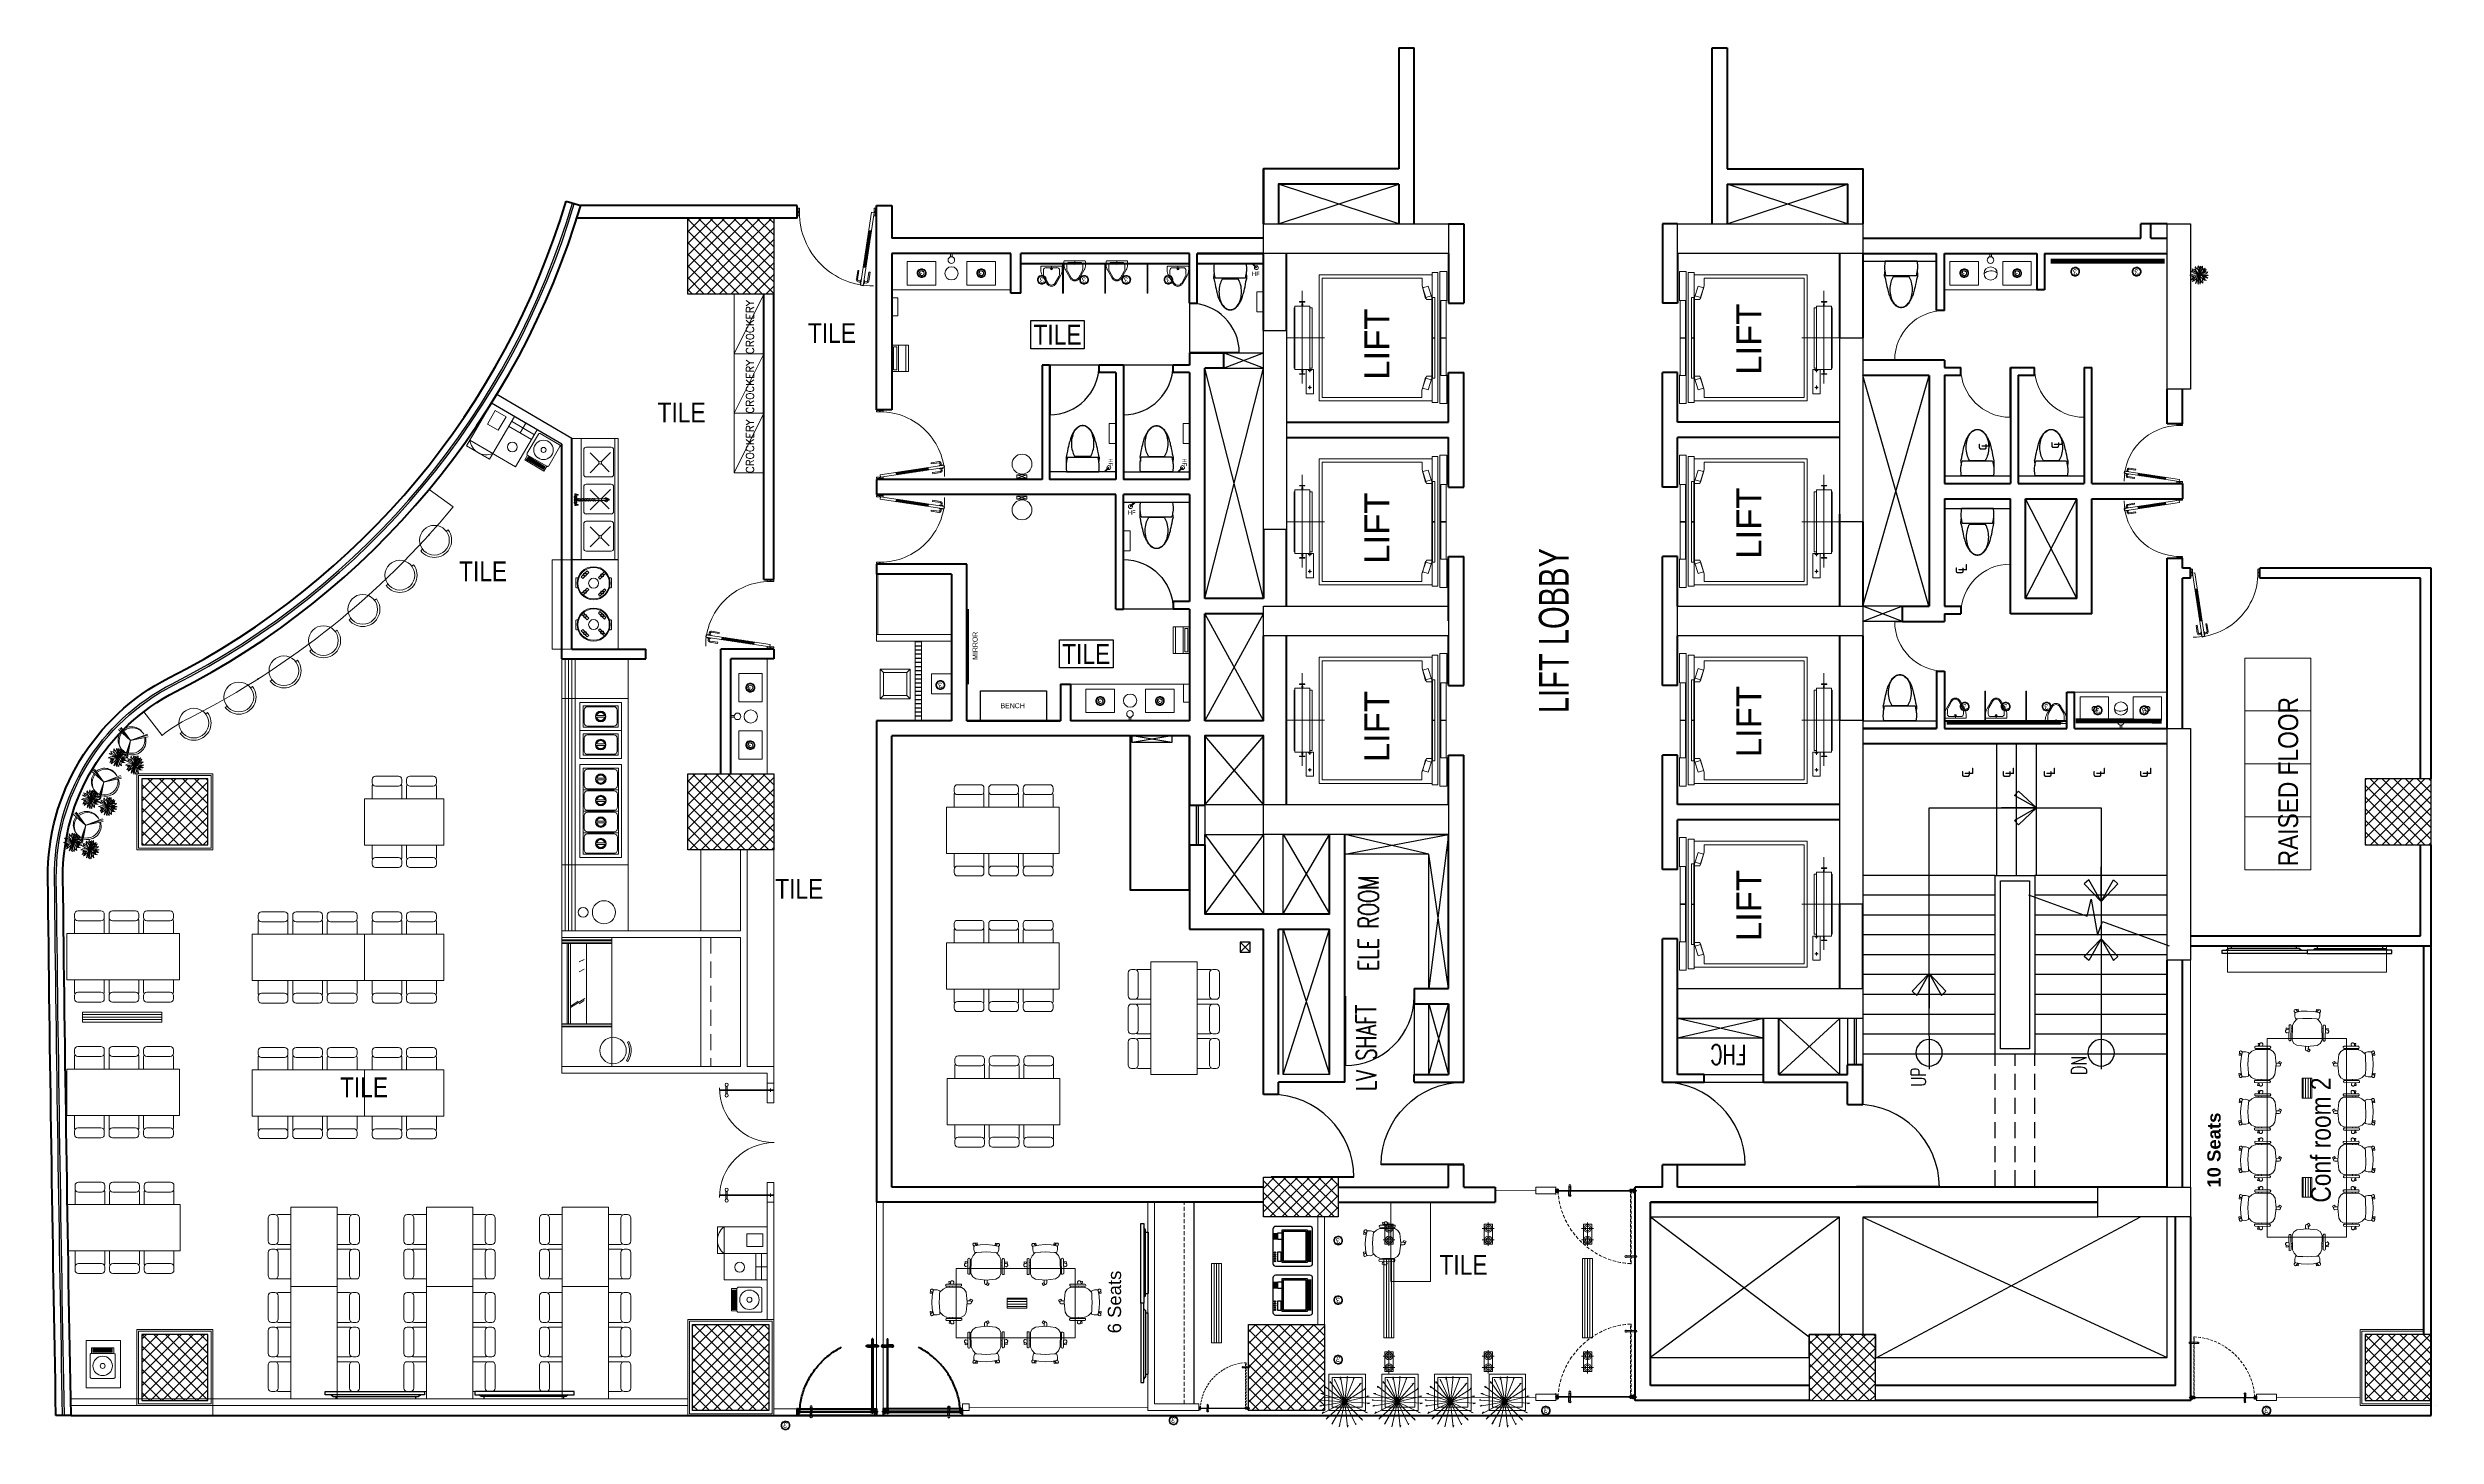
# Model space of a CAD drawing. Header units: inches. Extents: x 371717 to 373017, y 1317902 to 1318657.
import ezdxf

# ---------------------------------------------------------------- set-up
doc = ezdxf.new("R2010")
doc.units = ezdxf.units.IN
doc.header["$LTSCALE"] = 35
doc.header["$MEASUREMENT"] = 0
doc.linetypes.add('DASHED2', pattern=[0.375, 0.25, -0.125])
doc.linetypes.add('HIDDEN', pattern=[0.375, 0.25, -0.125])
for name, color, linetype in [('2', 7, 'Continuous'), ('A-COLS', 4, 'Continuous'), ('A-DOOR', 7, 'Continuous'), ('A-FIXT', 1, 'Continuous'), ('A-HATCH', 8, 'Continuous'), ('A-SHAFT', 1, 'Continuous'), ('A-STRS', 1, 'Continuous'), ('A-STRS-CUTLINE', 7, 'Continuous'), ('A-STRS-RAIL', 57, 'Continuous'), ('A-STRS-UP', 7, 'Continuous'), ('A-TEXT-600', 7, 'Continuous'), ('A-WALL-UNDR', 1, 'Continuous'), ('A_ele', 1, 'Continuous'), ('A_Louvers', 16, 'Continuous'), ('AV', 3, 'Continuous'), ('HIDDEN', 8, 'HIDDEN'), ('I-Elev-Mbnd-L', 1, 'Continuous'), ('I-Flor-Text', 200, 'Continuous'), ('LINE', 4, 'Continuous'), ('NAREA', 220, 'Continuous'), ('NAREAOFF', 230, 'Continuous'), ('WIN', 1, 'Continuous')]:
    doc.layers.add(name, color=color, linetype=linetype)
for name, color, linetype, lineweight in [('200', 11, 'Continuous', 9), ('A-LIFT', 154, 'Continuous', 9), ('A-STRS-TEXT', 7, 'Continuous', 5), ('A-WALL', 7, 'Continuous', 40), ('ac grill', 6, 'Continuous', 15), ('ACCES', 230, 'Continuous', 20), ('COL HATCH', 8, 'Continuous', 13), ('DIM', 221, 'Continuous', 9), ('E-DIM', 5, 'Continuous', 9), ('EQUIPMENT', 142, 'Continuous', 9), ('FINISH - LAMINATE', 143, 'Continuous', 40), ('FINISH - WALLPAPER', 230, 'Continuous', 5), ('FLOORING', 116, 'Continuous', 5), ('FURN NEW PHASE-2', 1, 'Continuous', 5), ('FURNITURE', 11, 'Continuous', 9), ('I-Case', 5, 'Continuous', 30), ('I-Case-Ovhd', 6, 'DASHED2', 15), ('I-CEIL-light', 150, 'Continuous', 0), ('I-Door', 30, 'Continuous', 15), ('I-Furn-Cust', 1, 'Continuous', 25), ('I-Furn-Modl', 1, 'Continuous', 5), ('I-Graphics', 62, 'Continuous', 15), ('I-Misc-Patt', 181, 'Continuous', 15), ('I-Part-Glaz', 6, 'Continuous', 20), ('I-Part-Gyps', 5, 'Continuous', 15), ('L.LINE', 130, 'Continuous', 0), ('LIGHTS', 150, 'Continuous', 0), ('nareadiv', 3, 'Continuous', 5), ('P-Fixt', 6, 'Continuous', 15), ('PLANTS', 94, 'Continuous', 5), ('SANITARY-FIXTURE', 6, 'Continuous', 18), ('tree', 92, 'Continuous', 5), ('Z-Unas', 6, 'Continuous', 15)]:
    doc.layers.add(name, color=color, linetype=linetype, lineweight=lineweight)
doc.layers.add('I-Clng-Dims', color=7, linetype='Continuous', lineweight=15, true_color=0xbd0f15)
doc.styles.add('300_simplex', font='simplex.shx', dxfattribs={"width": 0.7, "height": 300})
doc.styles.add('400', font='simplex.shx', dxfattribs={"width": 0.7, "height": 400})
doc.styles.add('450_arial', font='', dxfattribs={"width": 0.7, "height": 48})
doc.styles.add('AR350', font='arial.ttf', dxfattribs={"width": 0.9})
doc.styles.add('dim-verdana', font='arial.ttf', dxfattribs={"height": 130})
doc.styles.add('Layout Plan _23 05 08_r5$0$ROMANS', font='romans.shx')
doc.styles.add('Style-Arial', font='arial.ttf')
doc.styles.get('450_arial').set_extended_font_data('Arial Unicode MS')
pattern_1 = [(135, (420448.5704, 1304807.2616), (-3.1819805, -3.1819805), []), (225, (420448.5704, 1304807.2616), (3.1819805, -3.1819805), [])]
pattern_2 = [(135, (372711.621, 1317618.76), (-3.18198, -3.18198), []), (225, (372711.621, 1317618.76), (3.18198, -3.18198), [])]

msp = doc.modelspace()

# ---------------------------------------------------------------- texts
at = {"layer": 'A-STRS-TEXT', "style": '400', "width": 0.7}
for s, p in [('UP', (372739.1, 1318092.1, -0.1)), ('DN', (372826.4, 1318098.5, -0.1))]:
    msp.add_text(s, height=8.1, rotation=90, dxfattribs=at).set_placement(p)
at = {"layer": 'A-TEXT-600', "color": 7, "style": 'AR350'}
for p in [(372447.1, 1318476.7, -0.1), (372649.5, 1318479.4, -0.1), (372447.1, 1318376.6, -0.1), (372649.5, 1318379.3, -0.1), (372447.1, 1318268.6, -0.1), (372649.5, 1318271.3, -0.1), (372649.5, 1318171.2, -0.1)]:
    msp.add_text('LIFT', height=13.5, rotation=90, dxfattribs=at).set_placement(p)
at = {"layer": 'A-TEXT-600', "width": 0.7}
for s, height, style, p in [('LIFT LOBBY', 16.2, '450_arial', (372544.7, 1318295.3, -0.1)), ('ELE ROOM', 10.8, '300_simplex', (372441.2, 1318155.1, -0.1)), ('LV SHAFT', 10.8, '300_simplex', (372439.9, 1318089.8, -0.1))]:
    msp.add_text(s, height=height, rotation=90, dxfattribs=dict(at, style=style)).set_placement(p)
at = {"layer": 'A-TEXT-600', "insert": (372631.6, 1318109.5, -0.1), "char_height": 10.8, "attachment_point": 5, "rotation": 180, "style": '300_simplex'}
msp.add_mtext('FHC', dxfattribs=at)
at = {"layer": 'ACCES'}
for p in [(372372.4, 1318533.2, -0.1), (372304.9, 1318403.3, -0.1)]:
    msp.add_text('HF', height=2.29, dxfattribs=at).set_placement(p)
for p in [(372294.4, 1318433.9, -0.1), (372334.5, 1318433.9, -0.1)]:
    msp.add_text('HF', height=2.29, rotation=270, dxfattribs=at).set_placement(p)
at = {"layer": 'EQUIPMENT', "linetype": 'Continuous', "style": 'Layout Plan _23 05 08_r5$0$ROMANS'}
for p in [(372101.4, 1318490.7, -0.1), (372101.4, 1318458.3, -0.1), (372101.4, 1318425.9, -0.1)]:
    msp.add_text('CROCKERY', height=4.16, rotation=90, dxfattribs=at).set_placement(p)
at = {"layer": 'FINISH - WALLPAPER', "color": 133, "char_height": 7.2, "attachment_point": 1, "rotation": 90, "style": 'dim-verdana'}
for s, width, insert in [('{\\fArial|b1|i0|c0|p34;\\C0;10 Seats}', 2385.5, (372892.2, 1318037.1, -0.1)), ('{\\C7;6 Seats}', 2193.33, (372294, 1317957.8, -0.1))]:
    msp.add_mtext_dynamic_manual_height_columns(s, width=width, gutter_width=650, heights=[0], dxfattribs=dict(at, insert=insert))
at = {"layer": 'FLOORING', "color": 1, "true_color": 0xeb0000, "char_height": 10.8, "attachment_point": 2, "style": 'Style-Arial'}
for insert in [(372143.9, 1318507.5, -0.1), (372062.1, 1318464.3, -0.1), (371954.1, 1318377.9, -0.1), (372126.1, 1318205.1, -0.1), (371889.3, 1318097.1, -0.1), (372487.5, 1318000.5, -0.1)]:
    msp.add_mtext('{\\fArial Narrow|b0|i0|c0|p34;TILE}', dxfattribs=dict(at, insert=insert))
at = {"layer": 'FLOORING', "color": 1, "true_color": 0xeb0000, "char_height": 10.8, "attachment_point": 2, "rotation": 90, "style": 'Style-Arial'}
for s, insert in [('{\\fArial Narrow|b0|i0|c0|p34;RAISED FLOOR}', (372930.8, 1318258, -0.1)), ('{\\fArial Narrow|b0|i0|c0|p34;Conf room 2}', (372948.5, 1318063, -0.1))]:
    msp.add_mtext(s, dxfattribs=dict(at, insert=insert))
at = {"layer": 'I-Clng-Dims', "char_height": 7.2, "attachment_point": 1, "rotation": 90, "style": 'dim-verdana'}
for insert in [(372766.1, 1318438, -0.1), (372805.5, 1318438.9, -0.1), (372753.5, 1318370.7, -0.1), (372756.9, 1318259.9, -0.1)]:
    msp.add_mtext_dynamic_manual_height_columns('{\\fISOCPEUR|b0|i0|c0|p34;℄}', width=600.681, gutter_width=600, heights=[0], dxfattribs=dict(at, insert=insert))
at = {"layer": 'I-Clng-Dims', "char_height": 7.2, "width": 21.625, "attachment_point": 1, "rotation": 90, "style": 'dim-verdana'}
for insert in [(372779.1, 1318259.9, -0.1), (372801.4, 1318259.9, -0.1), (372828.5, 1318259.9, 0), (372853.8, 1318259.9, 0.4)]:
    msp.add_mtext('{\\fISOCPEUR|b0|i0|c0|p34;℄}', dxfattribs=dict(at, insert=insert))
at = {"layer": 'I-Flor-Text', "char_height": 10.8, "attachment_point": 2, "style": 'Style-Arial'}
for insert in [(372266.6, 1318506.6, -0.1), (372282.2, 1318332.9, -0.1)]:
    msp.add_mtext('{\\fArial Narrow|b0|i0|c0|p34;TILE}', dxfattribs=dict(at, insert=insert))
at = {"layer": 'nareadiv', "style": 'AR350'}
msp.add_text('MIRROR', height=2.7, rotation=90, dxfattribs=at).set_placement((372223.1, 1318324.3, -0.1))
msp.add_text('BENCH', height=2.7, dxfattribs=at).set_placement((372235.6, 1318298, -0.1))

# ---------------------------------------------------------------- blocks, each defined once
blk = doc.blocks.new('UP')
for p, q in [((-249, 0), (249, 0)), ((0, 269), (0, -231))]:
    blk.add_line(p, q)
blk.add_circle((0, 19), 200)
blk = doc.blocks.new('ARROW')
for p, q in [((527, 0), (0, 0)), ((195, 187), (259, 255)), ((527, 0), (195, 187)), ((259, 255), (527, 0)), ((527, 0), (195, -187)), ((195, -187), (259, -255)), ((259, -255), (527, 0))]:
    blk.add_line(p, q)
blk = doc.blocks.new('DOOR')
for p, q in [((-0.01, 0), (-0.01, 1)), ((0, 0), (0, 1))]:
    blk.add_line(p, q)
blk.add_arc((0, 0), 1, 90, 180)
blk = doc.blocks.new('P-LEV-3$0$P-WCEUR1')
at = {"color": 0, "linetype": 'ByBlock'}
for p, q in [((1, 9.8), (1, -9.8)), ((10.1, 10.1), (5.9, 10)), ((10, 9.3), (10, -9.3)), ((10.4, -4.7), (10.4, 4.7))]:
    blk.add_line(p, q, dxfattribs=at)
for points in [[(10, 9.3), (7.7, 9.8), (5.5, 10.1), (3.2, 10.1), (1, 9.8)], [(10.1, -10.1), (12, -9.6), (13.7, -9.3), (15.2, -9), (16.5, -8.7), (17.7, -8.4), (18.7, -8.2), (19.6, -7.9), (20.4, -7.7), (20.4, -7.7), (21.1, -7.5), (21.8, -7.3), (22.4, -7), (22.9, -6.8), (23.4, -6.6), (23.9, -6.4), (24.3, -6.2), (24.6, -6), (24.6, -6), (25, -5.8), (25.3, -5.6), (25.6, -5.4), (25.9, -5.3), (26.1, -5.1), (26.4, -4.9), (26.6, -4.8), (26.9, -4.6), (26.9, -4.6), (27.1, -4.4), (27.3, -4.1), (27.6, -3.9), (27.8, -3.7), (28, -3.4), (28.2, -3.2), (28.4, -2.9), (28.6, -2.6), (28.6, -2.6), (28.7, -2.3), (28.9, -2), (29, -1.7), (29.1, -1.3), (29.2, -1), (29.2, -0.7), (29.3, -0.3), (29.3, 0), (29.3, 0), (29.3, 0.3), (29.2, 0.7), (29.2, 1), (29.1, 1.3), (29, 1.7), (28.9, 2), (28.7, 2.3), (28.6, 2.6), (28.6, 2.6), (28.4, 2.9), (28.2, 3.2), (28, 3.4), (27.8, 3.7), (27.6, 3.9), (27.3, 4.1), (27.1, 4.4), (26.9, 4.6), (26.9, 4.6), (26.6, 4.8), (26.4, 4.9), (26.1, 5.1), (25.9, 5.3), (25.6, 5.4), (25.3, 5.6), (25, 5.8), (24.6, 6), (24.6, 6), (24.3, 6.2), (23.9, 6.4), (23.4, 6.6), (22.9, 6.8), (22.4, 7), (21.8, 7.3), (21.1, 7.5), (20.4, 7.7), (20.4, 7.7), (19.6, 7.9), (18.7, 8.2), (17.7, 8.4), (16.5, 8.7), (15.2, 9), (13.7, 9.3), (12, 9.6), (10.1, 10.1)], [(10.1, -10.1), (7.3, -9.9)]]:
    blk.add_lwpolyline(points, dxfattribs=at)
for points in [[(29.2, 0, 0.146855), (28.5, 2.4, 0.107148), (26, 4.9, 0.076697), (22.7, 6.3, 0.063684), (18.3, 6.9, 0.063684), (13.9, 6.3, 0.076697), (10.6, 4.9, 0.006181), (10.4, 4.7)], [(10.4, -4.7, 0.006181), (10.6, -4.9, 0.076697), (13.9, -6.3, 0.063684), (18.3, -6.9, 0.063684), (22.7, -6.3, 0.076697), (26, -4.9, 0.107148), (28.5, -2.4, 0.146855), (29.2, 0)]]:
    blk.add_lwpolyline(points, format="xyb", dxfattribs=at)
for start, end in [(260.5377, 277.7399), (277.7399, 285.822)]:
    blk.add_arc((4.4, 10.5), 20.6, start, end, dxfattribs=at)
blk = doc.blocks.new('D3 - LAM')
h = blk.add_hatch()
h.set_pattern_fill('ANSI31', color=256, scale=100, style=0)
h.set_pattern_definition([(45, (67656.761, 125934.152), (-8.83883, 8.83883), [])])
h.paths.add_polyline_path([(67767, 126417), (67730, 126422), (67657, 125940), (67694, 125934)])
for p, q in [((67620, 125699, 0), (67767, 126664, 0)), ((67657, 125693, 0), (67804, 126658, 0)), ((67767, 126664, 0), (67804, 126658, 0)), ((67692, 126606, 0), (67674, 126487, 0)), ((67691, 126484, 0), (67674, 126487, 0)), ((67691, 126484, 0), (67709, 126604, 0)), ((67750, 126608, 0), (67720, 126612, 0)), ((67723, 126629, 0), (67753, 126624, 0)), ((67767, 126417, 0), (67730, 126422, 0)), ((67748, 126608, 0), (67750, 126625, 0)), ((67802, 126600, 0), (67833, 126595, 0)), ((67835, 126612, 0), (67805, 126616, 0)), ((67805, 126599, 0), (67808, 126616, 0)), ((67823, 126464, 0), (67841, 126584, 0)), ((67823, 126464, 0), (67839, 126462, 0)), ((67857, 126581, 0), (67839, 126462, 0)), ((67590, 125738, 0), (67590, 125638, 0)), ((67620, 125713, 0), (67620, 125675, 0)), ((67694, 125934, 0), (67657, 125940, 0)), ((68640, 125738, 0), (68640, 125638, 0)), ((67620, 125699, 0), (67657, 125693, 0))]:
    blk.add_line(p, q)
at = {"elevation": 0}
for points in [[(67748, 126592), (67755, 126640), (67763, 126639), (67755, 126590)], [(67800, 126584), (67807, 126632), (67800, 126634), (67792, 126585)], [(67590, 125726), (67602, 125726), (67602, 125647), (67590, 125647)], [(68640, 125726), (68628, 125726), (68628, 125647), (68640, 125647)]]:
    blk.add_lwpolyline(points, close=True, dxfattribs=at)
for points in [[(67602, 125738), (67620, 125738), (67620, 125638), (67602, 125638), (67602, 125682), (67612, 125682), (67612, 125694), (67602, 125694), (67602, 125738)], [(68628, 125738), (68610, 125738), (68610, 125638), (68628, 125638), (68628, 125682), (68618, 125682), (68618, 125694), (68628, 125694), (68628, 125738)]]:
    blk.add_lwpolyline(points, dxfattribs=at)
for centre, radius, start, end in [((67637, 125694, 0), 973, 0, 90.3775), ((67719, 126602, 0), 26.7, 81.3349, 171.376), ((67719, 126602, 0), 9.86, 81.376, 171.376), ((67831, 126585, 0), 9.86, 351.376, 81.376), ((67831, 126585, 0), 26.7, 351.376, 81.417)]:
    blk.add_arc(centre, radius, start, end)
blk = doc.blocks.new('TREE-24')
for p, q in [((-48, 1), (-60, -5)), ((-43, 12), (-58, 23)), ((-58, 23), (-43, 23)), ((-58, 11), (-47, 8)), ((-55, 9), (-58, 11)), ((-51, 4), (-55, 9)), ((-46, 0), (-51, 4)), ((-47, 8), (-34, 3)), ((-40, 35), (-45, 40)), ((-45, 40), (-41, 29)), ((-43, 23), (-30, 13)), ((-28, 5), (-43, 12)), ((-41, 29), (-33, 21)), ((-31, 29), (-40, 35)), ((-22, 41), (-37, 46)), ((-37, 46), (-32, 38)), ((-34, 3), (-18, -1)), ((-33, 21), (-21, 14)), ((-32, 38), (-17, 26)), ((-19, 22), (-31, 29)), ((-30, 13), (-5, 1)), ((-8, 2), (-28, 5)), ((-12, 28), (-22, 41)), ((-21, 14), (-11, 8)), ((-16, 54), (-20, 56)), ((-20, 56), (-18, 45)), ((-5, 12), (-19, 22)), ((-19, -13), (0, 0)), ((-18, 45), (-11, 23)), ((-17, 26), (-9, 19)), ((-8, 43), (-16, 54)), ((0, 0), (-15, -17)), ((-14, -33), (0, 0)), ((0, 0), (-14, -2)), ((-11, 23), (0, 0)), ((-11, 8), (0, 0)), ((-6, 26), (-8, 43)), ((0, 0), (-8, 2)), ((-1, 16), (-6, 26)), ((0, 0), (-5, -17)), ((-2, 10), (0, 31)), ((0, 0), (-2, 10)), ((0, 43), (2, 57)), ((0, 31), (0, 43)), ((0, 0), (2, 8)), ((7, 7), (0, 0)), ((0, 0), (29, 7)), ((20, 7), (0, 0)), ((18, 1), (0, 0)), ((1, -17), (0, 0)), ((0, 0), (10, -21)), ((10, -8), (0, 0)), ((32, -9), (0, 0)), ((2, 57), (3, 60)), ((2, 8), (8, 22)), ((3, 60), (5, 51)), ((5, 24), (3, 11)), ((10, 32), (4, 18)), ((5, 51), (6, 37)), ((6, 37), (5, 24)), ((6, 36), (14, 46)), ((12, 10), (7, 7)), ((8, 22), (21, 27)), ((9, 23), (22, 38)), ((19, 46), (10, 32)), ((20, 18), (12, 10)), ((14, 46), (18, 53)), ((18, 53), (17, 57)), ((17, 57), (20, 53)), ((17, 15), (28, 21)), ((32, 0), (18, 1)), ((20, 53), (19, 46)), ((22, 38), (19, 26)), ((23, 23), (20, 18)), ((27, 9), (20, 7)), ((21, 27), (31, 39)), ((33, 33), (23, 23)), ((35, 12), (27, 9)), ((28, 21), (42, 24)), ((29, 7), (39, 10)), ((31, 39), (35, 49)), ((44, 0), (32, 0)), ((35, 49), (33, 33)), ((46, 18), (35, 12)), ((39, 10), (47, 10)), ((39, 0), (53, -5)), ((42, 24), (54, 25)), ((54, 4), (44, 0)), ((54, 25), (46, 18)), ((47, 10), (57, 8)), ((60, 7), (54, 4)), ((57, 8), (60, 7)), ((-60, -5), (-37, -10)), ((-43, -16), (-55, -23)), ((-55, -23), (-49, -25)), ((-49, -25), (-34, -23)), ((-24, -3), (-46, 0)), ((-35, -9), (-43, -16)), ((-36, -33), (-40, -44)), ((-40, -44), (-32, -42)), ((-31, -25), (-36, -33)), ((-27, -4), (-35, -9)), ((-34, -23), (-19, -13)), ((-32, -42), (-24, -34)), ((-23, -16), (-31, -25)), ((-14, -2), (-27, -4)), ((-24, -32), (-26, -54)), ((-26, -54), (-21, -47)), ((-15, -17), (-24, -32)), ((-21, -47), (-14, -33)), ((-18, -1), (-10, -2)), ((-5, -17), (-7, -34)), ((-7, -34), (-4, -46)), ((-4, -46), (2, -60)), ((4, -29), (1, -17)), ((2, -60), (5, -44)), ((5, -44), (4, -29)), ((5, -37), (12, -47)), ((19, -14), (10, -8)), ((13, -32), (10, -21)), ((10, -21), (21, -30)), ((40, -7), (12, -4)), ((12, -47), (12, -32)), ((12, -32), (24, -46)), ((13, -10), (31, -16)), ((29, -24), (19, -14)), ((21, -30), (31, -36)), ((29, -44), (24, -32)), ((24, -46), (32, -50)), ((38, -35), (29, -24)), ((32, -50), (29, -44)), ((31, -16), (42, -20)), ((31, -36), (42, -42)), ((44, -16), (32, -9)), ((42, -42), (38, -35)), ((53, -9), (40, -7)), ((42, -20), (55, -23)), ((55, -23), (44, -16)), ((60, -3), (53, -9)), ((53, -5), (60, -3))]:
    blk.add_line(p, q)
blk = doc.blocks.new('chair')
for p, q in [((-13697, 72203), (-13728, 72188)), ((-13629, 72182), (-13666, 72209)), ((-13643, 72166), (-13543, 72281)), ((-13543, 72281), (-13492, 72303)), ((-13492, 72303), (-13441, 72299)), ((-13434, 72297), (-13259, 72170)), ((-13427, 72327), (-13423, 72333)), ((-13248, 72185), (-13423, 72309)), ((-13404, 72336), (-13229, 72211)), ((-13325, 72239), (-13332, 72223)), ((-13303, 72298), (-13313, 72271)), ((-13291, 72193), (-13285, 72211)), ((-13273, 72243), (-13260, 72278)), ((-13270, 72249), (-13257, 72284)), ((-13258, 72244), (-13270, 72249)), ((-13235, 72267), (-13258, 72244)), ((-13257, 72284), (-13235, 72267)), ((-13226, 72193), (-13230, 72188)), ((-13728, 72188), (-13711, 72155)), ((-13721, 71908), (-13725, 71902)), ((-13721, 71884), (-13545, 71761)), ((-13717, 72033), (-13720, 71978)), ((-13720, 71978), (-13699, 71931)), ((-13643, 72166), (-13717, 72033)), ((-13711, 72155), (-13684, 72169)), ((-13526, 71788), (-13703, 71911)), ((-13695, 71926), (-13516, 71804)), ((-13691, 72175), (-13654, 72148)), ((-13684, 72169), (-13691, 72175)), ((-13643, 72166), (-13629, 72182)), ((-13604, 71842), (-13590, 71854)), ((-13381, 71812), (-13337, 71869)), ((-13381, 71812), (-13338, 71868)), ((-13338, 71868), (-13295, 71922)), ((-13259, 71981), (-13295, 71922)), ((-13204, 71859), (-13263, 71785)), ((-13221, 72041), (-13259, 71981)), ((-13221, 72041), (-13259, 71980)), ((-13255, 72166), (-13228, 72118)), ((-13228, 72118), (-13217, 72063)), ((-13217, 72063), (-13221, 72041)), ((-13213, 72058), (-13221, 72041)), ((-13200, 72071), (-13213, 72058)), ((-13204, 71859), (-13155, 71938)), ((-13160, 72058), (-13200, 72071)), ((-13124, 72031), (-13160, 72058)), ((-13155, 71938), (-13120, 72017)), ((-13131, 71985), (-13137, 71974)), ((-13137, 71974), (-13105, 71957)), ((-13120, 72017), (-13134, 71985)), ((-13134, 71985), (-13100, 71985)), ((-13090, 71988), (-13131, 71985)), ((-13120, 72017), (-13124, 72031)), ((-13123, 72027), (-13120, 72017)), ((-13098, 72027), (-13123, 72027)), ((-13105, 71957), (-13090, 71988)), ((-13651, 71801), (-13629, 71820)), ((-13594, 71787), (-13622, 71763)), ((-13622, 71763), (-13599, 71748)), ((-13589, 71792), (-13617, 71768)), ((-13599, 71748), (-13585, 71777)), ((-13585, 71777), (-13594, 71787)), ((-13549, 71826), (-13563, 71814)), ((-13526, 71765), (-13522, 71770)), ((-13511, 71802), (-13457, 71793)), ((-13457, 71793), (-13401, 71800)), ((-13403, 71782), (-13395, 71798)), ((-13377, 71749), (-13403, 71782)), ((-13401, 71800), (-13381, 71812)), ((-13395, 71798), (-13381, 71812)), ((-13340, 71724), (-13377, 71749)), ((-13325, 71725), (-13340, 71724)), ((-13335, 71724), (-13325, 71725)), ((-13327, 71701), (-13335, 71724)), ((-13263, 71785), (-13325, 71725)), ((-13325, 71725), (-13299, 71750)), ((-13299, 71750), (-13287, 71717)), ((-13298, 71747), (-13290, 71756)), ((-13287, 71707), (-13298, 71747)), ((-13290, 71756), (-13263, 71731)), ((-13263, 71731), (-13287, 71707))]:
    blk.add_line(p, q)
for centre, major_axis, start_param, end_param in [((-13679, 72192), (21, 3.5), 0.780033, 3.919296), ((-13679, 72192), (12.3, 17.5), 1.644168, 3.126312), ((-13442, 72286), (7.5, 10.6), -0.012921, 0.531899), ((-13416, 72320), (7.5, 10.6), 1.565209, 3.136006), ((-13412, 72325), (7.5, 10.6), -0.005587, 1.565209), ((-13288, 72289), (10.1, 14.3), 1.201743, 1.645459), ((-13285, 72286), (12.4, 17.7), 0.815486, 1.200775), ((-13284, 72281), (15.2, 21.7), 0.481395, 0.818479), ((-13285, 72279), (23.7, -16.6), 1.738929, 2.05604), ((-13284, 72280), (15.8, 22.5), -0.156165, 0.172017), ((-13281, 72283), (13.3, 18.9), -0.52179, -0.152727), ((-13277, 72285), (10.6, 15.1), -0.949213, -0.52118), ((-13274, 72285), (9.3, 13.2), -1.422625, -0.95479), ((-13236, 72201), (7.5, 10.6), 4.706802, 6.277598), ((-13714, 71895), (7.5, 10.6), 1.576387, 3.147184), ((-13710, 71900), (7.5, 10.6), 0.005591, 1.576387), ((-13687, 71936), (7.5, 10.6), 2.609698, 3.154518), ((-13267, 72160), (7.5, 10.6), -0.44913, -0.012921), ((-13240, 72195), (7.5, 10.6), 3.136006, 4.706802), ((-13101, 72006), (14.2, 16), 3.920326, 6.880528), ((-13638, 71790), (10.1, 14.3), 1.496138, 1.939853), ((-13634, 71789), (12.4, 17.7), 1.940821, 2.326111), ((-13629, 71790), (15.2, 21.7), 2.323118, 2.660202), ((-13627, 71791), (16.6, 23.7), 2.656353, 2.973464), ((-13628, 71790), (15.8, 22.5), 2.96958, 3.297761), ((-13629, 71786), (13.3, 18.9), 3.294324, 3.663387), ((-13630, 71781), (10.6, 15.1), 3.662777, 4.090809), ((-13629, 71779), (9.3, 13.2), 4.096387, 4.564221), ((-13537, 71772), (7.5, 10.6), 3.147184, 4.71798), ((-13533, 71778), (7.5, 10.6), -1.565205, 0.005591), ((-13509, 71814), (10.6, -7.5), 4.725314, 5.161523), ((-13308, 71711), (12.3, 17.5), 2.659528, 5.61973)]:
    blk.add_ellipse(centre, major_axis=major_axis, ratio=1, start_param=start_param, end_param=end_param)
blk = doc.blocks.new('A$C10EA03AB')
at = {"layer": 'I-Furn-Modl'}
blk.add_lwpolyline([(1012, 600), (412, 600), (412, 1800), (1012, 1800)], close=True, dxfattribs=at)
at = {"layer": 'I-Furn-Modl', "xscale": -1, "rotation": 325.5279806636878}
blk.add_blockref('chair', (-51532, -50547), dxfattribs=at)
blk = doc.blocks.new('DFSDFB')
at = {"color": 3, "elevation": -240}
for points in [[(-372040, -46680), (-372040, -46733)], [(-372020, -46680), (-372020, -46733)]]:
    blk.add_lwpolyline(points, dxfattribs=at)
at = {"color": 3}
blk.add_circle((-372030, -46673, -240), 12.5, dxfattribs=at)
blk = doc.blocks.new('FGBFGB')
at = {"layer": 'DIM'}
blk.add_hatch(color=256, dxfattribs=at).paths.add_polyline_path([(-372035, -46743), (-372025, -46743), (-372025, -46733), (-372035, -46733)])
at = {"color": 3, "elevation": -240}
for points in [[(-372035, -46733), (-372035, -46743)], [(-372025, -46733), (-372025, -46743)]]:
    blk.add_lwpolyline(points, dxfattribs=at)
at = {"layer": 'LINE', "color": 4}
blk.add_blockref('DFSDFB', (0, 0), dxfattribs=at)
at = {"layer": 'LINE', "color": 4, "xscale": -1, "rotation": 180}
blk.add_blockref('DFSDFB', (0, -93476), dxfattribs=at)
blk = doc.blocks.new('A$C13574F4D')
at = {"layer": '2', "color": 6, "linetype": 'Continuous'}
for p, q in [((2, 5), (0, 5)), ((0, 5), (0, 0)), ((1, 1), (1, 4)), ((1, 4), (2, 3)), ((22, 1), (1, 1)), ((3, 6), (2, 5)), ((2, 3), (4, 6)), ((3, 7), (3, 7)), ((3, 7), (3, 6)), ((4, 7), (4, 8)), ((4, 7), (4, 7)), ((22, 1), (44, 1)), ((41, 7), (41, 8)), ((41, 7), (41, 7)), ((43, 3), (41, 6)), ((42, 7), (42, 7)), ((42, 7), (42, 6)), ((42, 6), (43, 5)), ((43, 5), (45, 5)), ((44, 4), (43, 3)), ((44, 1), (44, 4)), ((45, 5), (45, 0)), ((0, 0), (45, 0))]:
    blk.add_line(p, q, dxfattribs=at)
for centre, radius, start, end in [((3, 7), 0.5, 29.9989, 210.0003), ((3, 6), 1, 315.001, 29.9996), ((42, 7), 0.5, 330.0011, 149.9997), ((42, 6), 1, 149.9997, 225)]:
    blk.add_arc(centre, radius, start, end, dxfattribs=at)
blk = doc.blocks.new('dhshfh')
at = {"color": 7, "linetype": 'Continuous'}
for p, q in [((0, -6, 0), (2, -5, 0)), ((0, -6, 0), (2, -7, 0)), ((41, -5, 0), (2, -5, 0)), ((41, -7, 0), (2, -7, 0)), ((5, -7, 0), (4, -5, 0)), ((6, -7, 0), (5, -5, 0)), ((6, -7, 0), (5, -5, 0)), ((7, -7, 0), (6, -5, 0)), ((8, -7, 0), (7, -5, 0)), ((9, -7, 0), (8, -5, 0)), ((10, -7, 0), (9, -5, 0)), ((11, -7, 0), (10, -5, 0)), ((12, -7, 0), (11, -5, 0)), ((13, -7, 0), (12, -5, 0)), ((14, -7, 0), (13, -5, 0)), ((15, -7, 0), (14, -5, 0)), ((16, -7, 0), (15, -5, 0)), ((17, -7, 0), (16, -5, 0)), ((17, -7, 0), (16, -5, 0)), ((18, -7, 0), (17, -5, 0)), ((19, -7, 0), (18, -5, 0)), ((20, -7, 0), (19, -5, 0)), ((21, -7, 0), (20, -5, 0)), ((22, -7, 0), (21, -5, 0)), ((23, -7, 0), (22, -5, 0)), ((24, -7, 0), (23, -5, 0)), ((25, -7, 0), (24, -5, 0)), ((26, -7, 0), (25, -5, 0)), ((27, -7, 0), (26, -5, 0)), ((28, -7, 0), (27, -5, 0)), ((29, -7, 0), (28, -5, 0)), ((30, -7, 0), (29, -5, 0)), ((31, -7, 0), (30, -5, 0)), ((32, -7, 0), (31, -5, 0)), ((33, -7, 0), (32, -5, 0)), ((34, -7, 0), (33, -5, 0)), ((35, -7, 0), (34, -5, 0)), ((36, -7, 0), (35, -5, 0)), ((37, -7, 0), (36, -5, 0)), ((38, -7, 0), (37, -5, 0)), ((39, -7, 0), (38, -5, 0)), ((40, -7, 0), (39, -5, 0)), ((41, -5, 0), (41, -3, 0)), ((42, -3, 0), (41, -3, 0)), ((41, -9, 0), (41, -7, 0)), ((42, -9, 0), (41, -9, 0)), ((43, -8, 0), (43, -4, 0))]:
    blk.add_line(p, q, dxfattribs=at)
for centre, start, end in [((42, -4, 0), 0, 90), ((42, -8, 0), 270, 0)]:
    blk.add_arc(centre, 1, start, end, dxfattribs=at)
blk = doc.blocks.new('A$C4B1B412E')
at = {"layer": 'LINE'}
h = blk.add_hatch(dxfattribs=at)
h.set_pattern_fill('ANSI31', color=25, scale=0.2, angle=-90, style=0)
h.set_pattern_definition([(225, (19616.511, 13176.13184), (-0.449012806, 0.449012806), [])])
h.paths.add_polyline_path([(-437, 327), (-437, 342), (-437, 347), (-449, 347), (-449, 327)])
h = blk.add_hatch(dxfattribs=at)
h.set_pattern_fill('ANSI31', color=25, scale=0.2, angle=-90, style=0)
h.set_pattern_definition([(135, (19616.511, -13530.6771), (-0.449012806, -0.449012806), [])])
h.paths.add_polyline_path([(-437, -681), (-437, -697), (-437, -702), (-449, -702), (-449, -681)])
at = {"color": 8, "linetype": 'HIDDEN', "ltscale": 5}
for p, q in [((-1409, 296, 0), (-424, 296, 0)), ((-424, 286, 0), (-1409, 286, 0)), ((-424, 299, 0), (-471, 299, 0)), ((-471, 299, 0), (-471, 296, 0)), ((-471, 296, 0), (-424, 296, 0)), ((-471, 283, 0), (-471, 286, 0)), ((-471, 286, 0), (-424, 286, 0)), ((-424, 283, 0), (-471, 283, 0)), ((-424, 299, 0), (-424, 283, 0))]:
    blk.add_line(p, q, dxfattribs=at)
at = {"color": 8, "linetype": 'HIDDEN'}
for p, q in [((-1319, 296, 0), (-1319, 286, 0)), ((-1309, 296, 0), (-1309, 286, 0))]:
    blk.add_line(p, q, dxfattribs=at)
at = {"color": 5, "ltscale": 5}
for p, q in [((-452, 311, 0), (-452, 263, 0)), ((-452, 311, 0), (-437, 311, 0)), ((-452, 263, 0), (-449, 263, 0)), ((-449, -671, 0), (-449, 311, 0)), ((-449, 263, 0), (-449, 311, 0)), ((-440, 311, 0), (-440, -671, 0)), ((-440, 263, 0), (-440, 311, 0)), ((-437, 263, 0), (-440, 263, 0)), ((-437, 311, 0), (-437, 263, 0))]:
    blk.add_line(p, q, dxfattribs=at)
at = {"color": 8, "linetype": 'HIDDEN', "elevation": 0}
for points in [[(-1324, 348), (-1324, 296)], [(-1304, 348), (-1304, 296)], [(-1324, 233), (-1324, 286)], [(-1304, 233), (-1304, 286)]]:
    blk.add_lwpolyline(points, dxfattribs=at)
at = {"color": 8, "linetype": 'HIDDEN', "ltscale": 5, "elevation": 0}
blk.add_lwpolyline([(-1409, 296), (-1409, 286)], dxfattribs=at)
at = {"color": 5, "ltscale": 5, "elevation": 0}
blk.add_lwpolyline([(-449, -671), (-440, -671)], dxfattribs=at)
at = {"color": 8, "linetype": 'HIDDEN'}
for centre in [(-1314, 356, 0), (-1314, 225, 0)]:
    blk.add_circle(centre, 12.5, dxfattribs=at)
at = {"color": 252, "linetype": 'HIDDEN', "ltscale": 5, "extrusion": (-3.33482e-11, -6.26733e-09, -1)}
blk.add_ellipse((-510, 227, 0), major_axis=(-668, 668, 0), ratio=0.900623, start_param=3.910619, end_param=5.509863, dxfattribs=at)
at = {"color": 5, "ltscale": 5, "extrusion": (-3.33482e-11, -6.26733e-09, -1)}
blk.add_ellipse((-444, 290, 0), major_axis=(2.8, 2.8, 0), ratio=1, start_param=3.141593, end_param=9.424778, dxfattribs=at)
at = {"color": 8, "linetype": 'HIDDEN', "ltscale": 5, "extrusion": (-6.26733e-09, 3.33482e-11, -1)}
blk.add_ellipse((-444, 290, 0), major_axis=(2.8, -2.8, 0), ratio=1, start_param=3.141593, end_param=9.424778, dxfattribs=at)
at = {"layer": '2', "color": 6, "linetype": 'Continuous'}
for p, q in [((-467, 348, 0), (-454, 348, 0)), ((-467, 330, 0), (-467, 348, 0)), ((-465, 330, 0), (-467, 330, 0)), ((-465, 329, 0), (-467, 329, 0)), ((-467, 329, 0), (-467, 326, 0)), ((-467, 325, 0), (-467, 326, 0)), ((-467, 322, 0), (-467, 325, 0)), ((-465, 322, 0), (-467, 322, 0)), ((-466, 332, 0), (-466, 346, 0)), ((-463, 329, 0), (-466, 332, 0)), ((-465, 347, 0), (-461, 347, 0)), ((-464, 328, 0), (-465, 330, 0)), ((-464, 329, 0), (-465, 329, 0)), ((-465, 327, 0), (-464, 328, 0)), ((-465, 324, 0), (-464, 323, 0)), ((-464, 322, 0), (-465, 322, 0)), ((-464, 327, 0), (-464, 328, 0)), ((-452, 326, 0), (-464, 326, 0)), ((-452, 325, 0), (-464, 325, 0)), ((-463, 327, 0), (-462, 328, 0)), ((-460, 347, 0), (-457, 347, 0)), ((-457, 345, 0), (-457, 346, 0)), ((-455, 327, 0), (-457, 345, 0)), ((-455, 342, 0), (-454, 328, 0)), ((-453, 326, 0), (-455, 326, 0)), ((-454, 348, 0), (-454, 345, 0)), ((-454, 345, 0), (-453, 345, 0)), ((-453, 343, 0), (-454, 343, 0)), ((-451, 329, 0), (-454, 329, 0)), ((-454, 328, 0), (-452, 328, 0)), ((-454, 328, 0), (-453, 328, 0)), ((-454, 323, 0), (-452, 323, 0)), ((-451, 322, 0), (-454, 322, 0)), ((-453, 345, 0), (-452, 343, 0)), ((-452, 328, 0), (-452, 326, 0)), ((-452, 323, 0), (-452, 325, 0)), ((-451, 328, 0), (-451, 329, 0)), ((-451, 326, 0), (-451, 328, 0)), ((-445, 326, 0), (-451, 326, 0)), ((-451, 325, 0), (-451, 322, 0)), ((-438, 325, 0), (-451, 325, 0)), ((-444, 326, 0), (-445, 326, 0)), ((-444, 326, 0), (-444, 326, 0)), ((-424, 326, 0), (-444, 326, 0)), ((-438, 322, 0), (-438, 325, 0)), ((-435, 322, 0), (-438, 322, 0)), ((-437, 343, 0), (-436, 345, 0)), ((-425, 325, 0), (-437, 325, 0)), ((-437, 325, 0), (-437, 323, 0)), ((-437, 323, 0), (-435, 323, 0)), ((-436, 345, 0), (-435, 345, 0)), ((-434, 343, 0), (-436, 343, 0)), ((-435, 345, 0), (-435, 348, 0)), ((-435, 348, 0), (-422, 348, 0)), ((-433, 344, 0), (-433, 345, 0)), ((-432, 346, 0), (-424, 346, 0)), ((-425, 323, 0), (-424, 324, 0)), ((-424, 322, 0), (-425, 322, 0)), ((-423, 322, 0), (-424, 322, 0)), ((-423, 345, 0), (-423, 327, 0)), ((-422, 322, 0), (-423, 322, 0)), ((-422, 348, 0), (-422, 322, 0)), ((-465, -676, 0), (-467, -676, 0)), ((-467, -676, 0), (-467, -679, 0)), ((-467, -679, 0), (-467, -681, 0)), ((-467, -684, 0), (-467, -681, 0)), ((-465, -684, 0), (-467, -684, 0)), ((-465, -684, 0), (-467, -684, 0)), ((-467, -684, 0), (-467, -702, 0)), ((-467, -702, 0), (-454, -702, 0)), ((-463, -683, 0), (-466, -686, 0)), ((-466, -687, 0), (-466, -700, 0)), ((-464, -677, 0), (-465, -676, 0)), ((-465, -679, 0), (-464, -678, 0)), ((-465, -681, 0), (-464, -682, 0)), ((-464, -683, 0), (-465, -684, 0)), ((-464, -683, 0), (-465, -684, 0)), ((-465, -701, 0), (-461, -701, 0)), ((-452, -679, 0), (-464, -679, 0)), ((-452, -681, 0), (-464, -681, 0)), ((-464, -682, 0), (-464, -683, 0)), ((-463, -681, 0), (-462, -683, 0)), ((-460, -701, 0), (-457, -701, 0)), ((-455, -681, 0), (-457, -699, 0)), ((-457, -699, 0), (-457, -700, 0)), ((-453, -681, 0), (-455, -681, 0)), ((-455, -697, 0), (-454, -682, 0)), ((-451, -676, 0), (-454, -676, 0)), ((-454, -677, 0), (-452, -678, 0)), ((-454, -683, 0), (-452, -682, 0)), ((-454, -682, 0), (-453, -682, 0)), ((-451, -684, 0), (-454, -684, 0)), ((-453, -697, 0), (-454, -698, 0)), ((-454, -702, 0), (-454, -700, 0)), ((-454, -700, 0), (-453, -700, 0)), ((-453, -700, 0), (-452, -698, 0)), ((-452, -678, 0), (-452, -679, 0)), ((-452, -682, 0), (-452, -681, 0)), ((-451, -679, 0), (-451, -676, 0)), ((-438, -679, 0), (-451, -679, 0)), ((-445, -681, 0), (-451, -681, 0)), ((-451, -681, 0), (-451, -682, 0)), ((-451, -683, 0), (-451, -684, 0)), ((-444, -680, 0), (-445, -681, 0)), ((-444, -681, 0), (-444, -680, 0)), ((-424, -681, 0), (-444, -681, 0)), ((-435, -676, 0), (-438, -676, 0)), ((-438, -676, 0), (-438, -679, 0)), ((-437, -678, 0), (-435, -677, 0)), ((-437, -679, 0), (-437, -678, 0)), ((-425, -679, 0), (-437, -679, 0)), ((-437, -698, 0), (-436, -700, 0)), ((-434, -698, 0), (-436, -697, 0)), ((-436, -700, 0), (-435, -700, 0)), ((-435, -700, 0), (-435, -702, 0)), ((-435, -702, 0), (-422, -702, 0)), ((-433, -699, 0), (-433, -700, 0)), ((-432, -701, 0), (-424, -701, 0)), ((-424, -676, 0), (-425, -677, 0)), ((-425, -678, 0), (-424, -679, 0)), ((-423, -676, 0), (-424, -676, 0)), ((-422, -676, 0), (-423, -676, 0)), ((-423, -700, 0), (-423, -682, 0)), ((-422, -702, 0), (-422, -676, 0))]:
    blk.add_line(p, q, dxfattribs=at)
for centre, radius, start, end in [((-465, 346, 0), 0.8, 90, 180), ((-465, 332, 0), 0.8, 180, 225), ((-464, 327, 0), 0.4, 150, 270), ((-464, 324, 0), 0.4, 90, 210), ((-465, 328, 0), 0.801, 329.9994, 45.0005), ((-464, 327, 0), 0.6, 150, 330.0002), ((-465, 323, 0), 0.801, 314.9995, 30.0006), ((-463, 328, 0), 0.5, 330, 45), ((-461, 347, 0), 0.3, 180, 0), ((-457, 346, 0), 0.8, 3.8105, 90), ((-454, 342, 0), 0.8, 75, 183.8141), ((-455, 327, 0), 0.5, 183.8144, 270), ((-454, 329, 0), 0.65, 90, 251.0755), ((-454, 322, 0), 0.65, 108.9245, 270), ((-452, 343, 0), 0.5, 254.9999, 30.0001), ((-453, 327, 0), 0.6, 270.0001, 90), ((-451, 328, 0), 0.3, 270, 90), ((-436, 343, 0), 0.5, 149.9999, 285), ((-435, 322, 0), 0.65, 270, 71.0754), ((-434, 344, 0), 0.8, 285, 0), ((-432, 345, 0), 0.8, 90, 179.9999), ((-425, 324, 0), 0.4, 330.0001, 90), ((-424, 323, 0), 0.8, 150, 225.0002), ((-424, 345, 0), 0.8, 0.0001, 90), ((-424, 327, 0), 0.8, 270, 0), ((-465, -687, 0), 0.8, 135, 180), ((-465, -700, 0), 0.8, 180, 270), ((-464, -679, 0), 0.4, 150, 270), ((-464, -681, 0), 0.4, 90, 210), ((-465, -678, 0), 0.801, 329.9994, 45.0005), ((-464, -682, 0), 0.6, 29.9998, 210), ((-465, -683, 0), 0.801, 314.9995, 30.0006), ((-463, -683, 0), 0.5, 315, 30), ((-461, -701, 0), 0.3, 0, 180), ((-457, -700, 0), 0.8, 270, 356.1895), ((-455, -681, 0), 0.5, 90, 176.1856), ((-454, -697, 0), 0.8, 176.1859, 285), ((-454, -677, 0), 0.65, 90, 251.0755), ((-454, -683, 0), 0.65, 108.9245, 270), ((-453, -681, 0), 0.6, 270, 89.9999), ((-452, -698, 0), 0.5, 329.9999, 105.0001), ((-451, -682, 0), 0.3, 270, 90), ((-436, -698, 0), 0.5, 75, 210.0001), ((-435, -677, 0), 0.65, 288.9246, 90), ((-434, -699, 0), 0.8, 0, 75), ((-432, -700, 0), 0.8, 180.0001, 270), ((-424, -678, 0), 0.8, 134.9998, 210), ((-425, -679, 0), 0.4, 270, 29.9999), ((-424, -682, 0), 0.8, 0, 90), ((-424, -700, 0), 0.8, 270, 359.9999)]:
    blk.add_arc(centre, radius, start, end, dxfattribs=at)
at = {"layer": 'I-Part-Gyps', "lineweight": 15}
for p, q in [((-394, 348, 0), (-494, 348, 0)), ((-394, -702, 0), (-494, -702, 0)), ((-394, -702, 0), (-494, -702, 0))]:
    blk.add_line(p, q, dxfattribs=at)
at = {"layer": 'LINE', "color": 25, "elevation": 0}
for points in [[(-449, 327), (-449, 347), (-437, 347), (-437, 342), (-437, 342), (-437, 327)], [(-449, -681), (-449, -702), (-437, -702), (-437, -697), (-437, -697), (-437, -681)]]:
    blk.add_lwpolyline(points, close=True, dxfattribs=at)
at = {"layer": 'LINE', "color": 4, "extrusion": (0, 0, -1), "zscale": -1}
blk.add_blockref('A$C13574F4D', (422, 317, 0), dxfattribs=at)
at = {"layer": 'LINE', "color": 4, "rotation": 270}
blk.add_blockref('dhshfh', (-438, 366, 0), dxfattribs=at)
at = {"layer": 'LINE', "color": 4, "extrusion": (0, 0, -1), "zscale": -1, "rotation": 270}
blk.add_blockref('FGBFGB', (47182, -372548, -240), dxfattribs=at)
at = {"layer": 'LINE', "color": 4, "extrusion": (0, 0, -1), "xscale": -1, "zscale": -1, "rotation": 180}
blk.add_blockref('A$C13574F4D', (422, -671, 0), dxfattribs=at)
blk = doc.blocks.new('PHOTOCOPIER')
h = blk.add_hatch()
h.set_pattern_fill('_USER', color=8, scale=10, style=0, pattern_type=0)
h.set_pattern_definition([(0, (625, 337.5), (0, 10), [])])
h.paths.add_polyline_path([(295, 82.5), (-292, 82.5), (-292, 22.5), (295, 22.5)])
for p, q in [((-375, 700), (-375, 50)), ((325, 750), (-325, 750)), ((375, 50), (375, 700)), ((-325, 0), (325, 0))]:
    blk.add_line(p, q)
blk.add_lwpolyline([(-306, 575), (312, 575), (312, 104), (-306, 104)], close=True)
at = {"color": 8}
for points in [[(-289, 654), (-108, 654), (-108, 598), (-289, 598)], [(-281, 550), (287, 550), (287, 129), (-281, 129)], [(126, 660), (253, 660), (253, 584), (126, 584)], [(135, 736), (154, 736), (154, 722), (135, 722)], [(135, 711), (154, 711), (154, 697), (135, 697)], [(135, 686), (154, 686), (154, 672), (135, 672)], [(165, 736), (184, 736), (184, 722), (165, 722)], [(165, 711), (184, 711), (184, 697), (165, 697)], [(165, 686), (184, 686), (184, 672), (165, 672)], [(195, 736), (214, 736), (214, 722), (195, 722)], [(195, 711), (214, 711), (214, 697), (195, 697)], [(195, 686), (214, 686), (214, 672), (195, 672)], [(225, 736), (244, 736), (244, 722), (225, 722)], [(225, 711), (244, 711), (244, 697), (225, 697)], [(225, 686), (244, 686), (244, 672), (225, 672)]]:
    blk.add_lwpolyline(points, close=True, dxfattribs=at)
for centre in [(-279, 708), (-239, 708), (-199, 708), (-159, 708), (-119, 708)]:
    blk.add_circle(centre, 12.5, dxfattribs=at)
for centre, start, end in [((-325, 700), 90, 180), ((325, 700), 0, 90), ((-325, 50), 180, 270), ((325, 50), 270, 0)]:
    blk.add_arc(centre, 50, start, end)
blk = doc.blocks.new('SD')
at = {"layer": 'I-Graphics', "elevation": 0}
blk.add_lwpolyline([(23809118, -485642), (23809118, -485617), (23809068, -485617), (23809068, -485642)], close=True, dxfattribs=at)
at = {"layer": 'I-Graphics'}
blk.add_circle((23809168, -485629), 50, dxfattribs=at)
blk = doc.blocks.new('A$C57E23FEF')
at = {"layer": 'P-Fixt'}
for p, q in [((166, 304), (41, 233)), ((166, 21), (41, 92)), ((146, 274), (49, 219)), ((146, 51), (49, 106)), ((240, 284), (186, 284)), ((240, 41), (186, 41)), ((293, 325), (246, 325)), ((293, 0), (246, 0)), ((305, 163), (248, 163)), ((280, 81), (280, 244)), ((305, 313), (305, 12))]:
    blk.add_line(p, q, dxfattribs=at)
blk.add_circle((264, 163), 16.2, dxfattribs=at)
for centre, radius, start, end in [((81, 163), 81.2, 119.5519, 240.4481), ((81, 163), 65, 119.5519, 240.4481), ((186, 203), 81.2, 90, 119.5519), ((186, 122), 81.2, 240.4481, 270), ((246, 163), 162, 90, 119.5519), ((246, 163), 162, 240.4481, 270), ((240, 244), 40.6, 0, 90), ((240, 81), 40.6, 270, 0), ((293, 313), 12.2, 0, 90), ((293, 12), 12.2, 270, 0)]:
    blk.add_arc(centre, radius, start, end, dxfattribs=at)
blk = doc.blocks.new('M-6')
at = {"layer": 'I-Furn-Modl', "linetype": 'Continuous', "ltscale": 0.001}
h = blk.add_hatch(dxfattribs=at)
h.set_pattern_fill('ANSI31', scale=300, angle=135, style=0)
h.set_pattern_definition([(180, (-52574.172, 35582.074), (-7e-15, -37.5), [])])
h.paths.add_polyline_path([(-15246, 65190), (-15246, 65340), (-14946, 65340), (-14946, 65190)])
for p, q in [((-16015, 64740), (-16015, 65790)), ((-14215, 65790), (-16015, 65790)), ((-14215, 65790), (-14215, 64740)), ((-15246, 65340), (-15246, 65190)), ((-14946, 65340), (-15246, 65340)), ((-14946, 65190), (-14946, 65340)), ((-15246, 65190), (-14946, 65190)), ((-14946, 65190), (-15246, 65190)), ((-14215, 64740), (-16015, 64740))]:
    blk.add_line(p, q, dxfattribs=at)
at = {"layer": 'I-Furn-Modl'}
for p, rotation in [((36207, 117708), 124.4720193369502), ((-68617, 116360), 215.226269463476), ((-66437, 12822), 304.4720193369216)]:
    blk.add_blockref('chair', p, dxfattribs=dict(at, rotation=rotation))
at = {"layer": 'I-Furn-Modl', "xscale": -1}
for p, rotation in [((-66437, 117708), 235.5279806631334), ((38387, 116360), 144.7737305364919), ((36207, 12822), 55.52798066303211)]:
    blk.add_blockref('chair', p, dxfattribs=dict(at, rotation=rotation))
blk = doc.blocks.new('TREE03')
for p, q in [((-0.123, 0.483), (-0.098, 0.448)), ((0, 0), (-0.123, 0.483)), ((0, 0), (0.049, 0.512)), ((0, 0), (0.182, 0.477)), ((0.049, 0.512), (0.054, 0.477)), ((0.182, 0.477), (0.182, 0.436)), ((-0.501, 0.012), (-0.466, 0)), ((0, 0), (-0.501, 0.012)), ((0, 0), (-0.476, -0.165)), ((-0.456, 0.2), (-0.427, 0.171)), ((0, 0), (-0.456, 0.2)), ((-0.427, 0.171), (-0.427, 0.177)), ((0, 0), (-0.402, -0.312)), ((-0.383, 0.318), (-0.344, 0.306)), ((0, 0), (-0.383, 0.318)), ((0, 0), (-0.275, -0.424)), ((-0.255, 0.43), (-0.226, 0.418)), ((0, 0), (-0.255, 0.43)), ((0, 0), (-0.123, -0.495)), ((0, 0), (0.299, 0.406)), ((0, 0), (0.388, 0.312)), ((0, 0), (0.442, 0.236)), ((0, 0), (0.501, 0.1)), ((0, 0), (0.466, -0.194)), ((0, 0), (0.501, -0.065)), ((0, 0), (0.402, -0.3)), ((0, 0), (0.299, -0.406)), ((0, 0), (0.177, -0.471)), ((0, 0), (0.034, -0.512)), ((0, 0), (0, 0)), ((0.299, 0.406), (0.285, 0.359)), ((0.388, 0.312), (0.363, 0.277)), ((0.442, 0.236), (0.427, 0.206)), ((0.501, 0.1), (0.476, 0.077)), ((-0.476, -0.165), (-0.442, -0.141)), ((-0.402, -0.312), (-0.393, -0.283)), ((-0.275, -0.424), (-0.265, -0.383)), ((-0.123, -0.495), (-0.118, -0.453)), ((0.034, -0.512), (0.02, -0.471)), ((0.177, -0.471), (0.167, -0.424)), ((0.299, -0.406), (0.29, -0.365)), ((0.402, -0.3), (0.383, -0.265)), ((0.466, -0.194), (0.456, -0.177)), ((0.501, -0.065), (0.461, -0.047))]:
    blk.add_line(p, q)
blk = doc.blocks.new('55')
for p, q in [((23853161, -597323), (23854443, -597323)), ((23853161, -597373), (23853161, -597323)), ((23854443, -597373), (23853161, -597373)), ((23853260, -597298), (23853224, -597323)), ((23854325, -597298), (23853260, -597298)), ((23853300, -597298), (23853300, -597258)), ((23853300, -597258), (23854285, -597258)), ((23854285, -597301), (23854285, -597258)), ((23854353, -597323), (23854325, -597298)), ((23854443, -597323), (23854443, -597373))]:
    blk.add_line(p, q)
blk = doc.blocks.new('A$C76450F47')
at = {"layer": 'FURN NEW PHASE-2', "ltscale": 2}
h = blk.add_hatch(dxfattribs=at)
h.set_pattern_fill('ANSI31', scale=300, angle=315, style=0)
h.set_pattern_definition([(180, (-36291.134, 30710.446), (-3e-15, 37.5), [])])
h.paths.add_polyline_path([(1037, 1103), (1037, 953), (1337, 953), (1337, 1103)])
h = blk.add_hatch(dxfattribs=at)
h.set_pattern_fill('ANSI31', scale=300, angle=315, style=0)
h.set_pattern_definition([(360, (40165.46, 30710.446), (1e-14, 37.5), [])])
h.paths.add_polyline_path([(2837, 1103), (2837, 953), (2537, 953), (2537, 1103)])
at = {"layer": 'FURN NEW PHASE-2'}
for p, q in [((437, 1628, 0), (3437, 1628, 0)), ((437, 428, 0), (437, 1628, 0)), ((3437, 1628, 0), (3437, 428, 0)), ((1037, 953, 0), (1037, 1103, 0)), ((1037, 1103, 0), (1337, 1103, 0)), ((1337, 1103, 0), (1337, 953, 0)), ((2837, 1103, 0), (2537, 1103, 0)), ((2537, 1103, 0), (2537, 953, 0)), ((2837, 953, 0), (2837, 1103, 0)), ((437, 428, 0), (3437, 428, 0))]:
    blk.add_line(p, q, dxfattribs=at)
at = {"layer": 'FURN NEW PHASE-2', "ltscale": 2}
for p, q in [((1337, 1103, 0), (1037, 1103, 0)), ((2537, 1103, 0), (2837, 1103, 0)), ((1337, 953, 0), (1037, 953, 0)), ((2537, 953, 0), (2837, 953, 0))]:
    blk.add_line(p, q, dxfattribs=at)
at = {"layer": 'I-Furn-Modl'}
for p, rotation in [((52644, 53588, 0), 124.4720193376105), ((53378, 53588, 0), 124.4720193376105), ((54097, 53588, 0), 124.4720193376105), ((54815, 53588, 0), 124.4720193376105), ((55411, -50744, 0), 34.47201933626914)]:
    blk.add_blockref('chair', p, dxfattribs=dict(at, rotation=rotation))
at = {"layer": 'I-Furn-Modl', "xscale": -1}
for p, rotation in [((-51532, -50744, 0), 325.5279806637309), ((52644, -51532, 0), 55.52798066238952), ((53378, -51532, 0), 55.52798066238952), ((54097, -51532, 0), 55.52798066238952), ((54815, -51532, 0), 55.52798066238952)]:
    blk.add_blockref('chair', p, dxfattribs=dict(at, rotation=rotation))
blk = doc.blocks.new('3W-LED')
at = {"extrusion": (-6.11991e-06, -1.09788e-16, 1)}
blk.add_ellipse((0, 0, -5), major_axis=(21.2, 21.3, 0), ratio=1, start_param=3.139521, end_param=9.422706, dxfattribs=at)
blk.add_open_spline([(-18, -18, -5), (-17, -19, -5), (-16, -20, -5), (-12, -22, -5), (-10, -23, -5), (-5, -25, -5), (-3, -25, -5), (2, -25, -5), (5, -25, -5), (9, -23, -5), (12, -22, -5), (16, -20, -5), (18, -18, -5), (21, -14, -5), (22, -12, -5), (24, -8, -5), (25, -5, -5), (25, 0, -5), (25, 2, -5), (24, 7, -5), (23, 10, -5), (21, 14, -5), (19, 16, -5), (16, 19, -5), (14, 21, -5), (10, 23, -5), (7, 24, -5), (2, 25, -5), (0, 25, -5), (-5, 25, -5), (-7, 24, -5), (-12, 22, -5), (-14, 21, -5), (-18, 18, -5), (-20, 16, -5), (-22, 12, -5), (-23, 9, -5), (-25, 5, -5), (-25, 2, -5), (-25, -3, -5), (-25, -5, -5), (-23, -10, -5), (-22, -12, -5), (-20, -15, -5), (-19, -17, -5), (-18, -18, -5)], degree=3, knots=[3.139521, 3.139521, 3.139521, 3.139521, 3.315557, 3.315557, 3.611807, 3.611807, 3.908056, 3.908056, 4.204306, 4.204306, 4.500555, 4.500555, 4.796805, 4.796805, 5.093054, 5.093054, 5.389304, 5.389304, 5.685554, 5.685554, 5.981803, 5.981803, 6.278053, 6.278053, 6.574302, 6.574302, 6.870552, 6.870552, 7.166801, 7.166801, 7.463051, 7.463051, 7.7593, 7.7593, 8.05555, 8.05555, 8.351799, 8.351799, 8.648049, 8.648049, 8.944298, 8.944298, 9.240548, 9.240548, 9.422706, 9.422706, 9.422706, 9.422706])
at = {"ltscale": 10, "insert": (-13, 20, -5), "char_height": 36, "width": 21797.76, "attachment_point": 1}
blk.add_mtext('3', dxfattribs=at)
blk = doc.blocks.new('db')
at = {"layer": 'EQUIPMENT'}
for p, q in [((-270, -70, -5), (-270, 60, -5)), ((-260, 70, -5), (-240, 70, -5)), ((-240, 70, -5), (-240, 62, -5)), ((-97, 197, -5), (-187, 107, -5)), ((-187, 107, -5), (-163, 83, -5)), ((-73, 173, -5), (-163, 83, -5)), ((-97, 197, -5), (-73, 173, -5)), ((163, 187, -5), (73, 97, -5)), ((73, 97, -5), (97, 73, -5)), ((187, 163, -5), (97, 73, -5)), ((163, 187, -5), (187, 163, -5)), ((240, 70, -5), (240, 62, -5)), ((260, 70, -5), (240, 70, -5)), ((270, -70, -5), (270, 60, -5)), ((-237, -80, -5), (-260, -80, -5)), ((-97, -63, -5), (-187, -153, -5)), ((-187, -153, -5), (-163, -177, -5)), ((-73, -87, -5), (-163, -177, -5)), ((-97, -63, -5), (-73, -87, -5)), ((163, -73, -5), (73, -163, -5)), ((73, -163, -5), (97, -187, -5)), ((187, -97, -5), (97, -187, -5)), ((163, -73, -5), (187, -97, -5)), ((237, -80, -5), (260, -80, -5))]:
    blk.add_line(p, q, dxfattribs=at)
for centre, radius in [((0, 0, -5), 250), ((0, 0, -5), 238), ((-130, 140, -5), 26.8), ((-130, 140, -5), 17), ((0, 0, -5), 75), ((130, 130, -5), 26.8), ((130, 130, -5), 17), ((-130, -120, -5), 26.8), ((-130, -120, -5), 17), ((130, -130, -5), 26.8), ((130, -130, -5), 17)]:
    blk.add_circle(centre, radius, dxfattribs=at)
for centre, start, end in [((-260, 60, -5), 90, 180), ((260, 60, -5), 0, 90), ((-260, -70, -5), 180, 270), ((260, -70, -5), 270, 0)]:
    blk.add_arc(centre, 10, start, end, dxfattribs=at)
blk = doc.blocks.new('TREE-20')
for p, q in [((-17, 77), (0, -1)), ((-12, 77), (0, -1)), ((0, -1), (-5, 77)), ((0, -1), (-67, -48)), ((-63, -54), (0, -2)), ((-59, -58), (0, -1)), ((0, -1), (68, -34)), ((1, -1), (63, -39)), ((71, -25), (1, -1))]:
    blk.add_line(p, q)
for centre, radius, start, end in [((-9, -1), 61.7, 98.3934, 219.1798), ((-2, -5), 61.4, 103.3596, 210.5357), ((-11, -2), 63.8, 346.8452, 80.3119), ((-4, -4), 61.9, 346.6212, 86.8408), ((-8, -2), 60.4, 233.0435, 329.4406), ((-3, -4), 61.5, 229.263, 328.8764)]:
    blk.add_arc(centre, radius, start, end)
blk = doc.blocks.new('A$C736D3402')
at = {"layer": 'FURN NEW PHASE-2', "lineweight": -2, "elevation": -3}
for points in [[(542, 1279), (542, 1329, 0.414214), (492, 1379), (142, 1379, 0.414214), (92, 1329), (92, 1279, 0.414214), (142, 1229), (492, 1229, 0.414214)], [(1064, 1279), (1064, 1329, 0.414214), (1014, 1379), (664, 1379, 0.414214), (614, 1329), (614, 1279, 0.414214), (664, 1229), (1014, 1229, 0.414214)], [(1136, 1279), (1136, 1329, -0.414214), (1186, 1379), (1536, 1379, -0.414214), (1586, 1329), (1586, 1279, -0.414214), (1536, 1229), (1186, 1229, -0.414214)], [(542, 100), (542, 50, -0.414214), (492, 0), (142, 0, -0.414214), (92, 50), (92, 100, -0.414214), (142, 150), (492, 150, -0.414214)], [(1064, 100), (1064, 50, -0.414214), (1014, 0), (664, 0, -0.414214), (614, 50), (614, 100, -0.414214), (664, 150), (1014, 150, -0.414214)], [(1136, 100), (1136, 50, 0.414214), (1186, 0), (1536, 0, 0.414214), (1586, 50), (1586, 100, 0.414214), (1536, 150), (1186, 150, 0.414214)]]:
    blk.add_lwpolyline(points, format="xyb", close=True, dxfattribs=at)
for points in [[(99, 1254, 0.131652), (92, 1229), (92, 1040)], [(542, 1040), (542, 1229, 0.131652), (535, 1254)], [(621, 1254, 0.131652), (614, 1229), (614, 1040)], [(1064, 1040), (1064, 1229, 0.131652), (1057, 1254)], [(1136, 1040), (1136, 1229, -0.131652), (1143, 1254)], [(1579, 1254, -0.131652), (1586, 1229), (1586, 1040)], [(99, 125, -0.131652), (92, 150), (92, 340)], [(542, 340), (542, 150, -0.131652), (535, 125)], [(621, 125, -0.131652), (614, 150), (614, 340)], [(1064, 340), (1064, 150, -0.131652), (1057, 125)], [(1136, 340), (1136, 150, 0.131652), (1143, 125)], [(1579, 125, 0.131652), (1586, 150), (1586, 340)]]:
    blk.add_lwpolyline(points, format="xyb", dxfattribs=at)
blk.add_lwpolyline([(0, 340), (0, 1040), (1700, 1040), (1700, 340)], close=True, dxfattribs=at)
blk = doc.blocks.new('rchair')
for p, q in [((-151, -230), (-137, -209)), ((151, -230), (137, -209))]:
    blk.add_line(p, q)
blk.add_circle((0, 0), 200)
for radius in [275, 250]:
    blk.add_arc((0, 0), radius, 236.7098, 303.2902)
blk = doc.blocks.new('WATERCOOLER')
at = {"layer": 'FURNITURE'}
for p, q in [((470, 180), (470, -180)), ((480, 180), (480, -180)), ((490, 180), (490, -180)), ((500, 180), (500, -180)), ((510, 180), (510, -180)), ((520, 180), (520, -180)), ((530, 180), (530, -180))]:
    blk.add_line(p, q, dxfattribs=at)
blk.add_lwpolyline([(25, -225), (425, -225, 0.414214), (450, -200), (450, 200, 0.414214), (425, 225), (25, 225, 0.414214), (0, 200), (0, -200, 0.414214)], format="xyb", close=True, dxfattribs=at)
blk.add_lwpolyline([(450, -200), (550, -200), (550, 200), (450, 200)], close=True, dxfattribs=at)
for radius in [175, 45]:
    blk.add_circle((225, 0), radius, dxfattribs=at)
blk = doc.blocks.new('A$C177F7EBF')
at = {"layer": 'FURN NEW PHASE-2'}
for p, q in [((-716, 454), (-719, 489)), ((-677, 6), (-674, -29))]:
    blk.add_line(p, q, dxfattribs=at)
blk.add_circle((-696, 230), 225, dxfattribs=at)
blk.add_arc((-696, 230), 260, 274.9234, 94.9234, dxfattribs=at)
blk = doc.blocks.new('TV')
at = {"layer": 'AV', "extrusion": (-1e-16, 6.11991e-06, 1)}
for p, q in [((760, 75, 0), (-740, 75, 0)), ((-740, 75, 0), (-740, 25, 0)), ((-740, 25, 0), (760, 25, 0)), ((-642, 0, 0), (-677, 25, 0)), ((642, 0, 0), (-642, 0, 0)), ((602, 0, 0), (602, -40, 0)), ((670, 25, 0), (642, 0, 0)), ((760, 25, 0), (760, 75, 0)), ((-602, 0, 0), (-602, -40, 0))]:
    blk.add_line(p, q, dxfattribs=at)
blk = doc.blocks.new('A$C71FE6346')
at = {"lineweight": -2, "elevation": 0}
blk.add_lwpolyline([(1200, 390), (1200, 1090), (0, 1090), (0, 390)], close=True, dxfattribs=at)
for points in [[(564, 1329), (564, 1379, 0.414214), (514, 1429), (164, 1429, 0.414214), (114, 1379), (114, 1329, 0.414214), (164, 1279), (514, 1279, 0.414214)], [(636, 1329), (636, 1379, -0.414214), (686, 1429), (1036, 1429, -0.414214), (1086, 1379), (1086, 1329, -0.414214), (1036, 1279), (686, 1279, -0.414214)], [(564, 150), (564, 100, -0.414214), (514, 50), (164, 50, -0.414214), (114, 100), (114, 150, -0.414214), (164, 200), (514, 200, -0.414214)], [(636, 150), (636, 100, 0.414214), (686, 50), (1036, 50, 0.414214), (1086, 100), (1086, 150, 0.414214), (1036, 200), (686, 200, 0.414214)]]:
    blk.add_lwpolyline(points, format="xyb", close=True, dxfattribs=at)
for points in [[(121, 1304, 0.131652), (114, 1279), (114, 1090)], [(564, 1090), (564, 1279, 0.131652), (557, 1304)], [(636, 1090), (636, 1279, -0.131652), (643, 1304)], [(1079, 1304, -0.131652), (1086, 1279), (1086, 1090)], [(121, 175, -0.131652), (114, 200), (114, 390)], [(564, 390), (564, 200, -0.131652), (557, 175)], [(636, 390), (636, 200, 0.131652), (643, 175)], [(1079, 175, 0.131652), (1086, 200), (1086, 390)]]:
    blk.add_lwpolyline(points, format="xyb", dxfattribs=at)
blk = doc.blocks.new('A$C67B60F1D')
at = {"layer": 'EQUIPMENT'}
for p, q in [((0, 3712, 19), (0, -400, -5)), ((1000, 3712, 31), (0, 3712, -5)), ((50, 3712, 19), (50, -400, -5)), ((100, 3712, 19), (100, -400, -5)), ((150, 3712, 19), (150, -400, -5)), ((200, 3712, 19), (200, -400, -5)), ((1000, 3712, 31), (1000, -400, 31)), ((1000, 3112, 31), (0, 3112, 31)), ((320, 3004, 31), (320, 2679, 31)), ((850, 3004, 31), (320, 3004, 31)), ((335, 2939, 31), (335, 2744, 31)), ((785, 2989, 31), (385, 2989, 31)), ((835, 2744, 31), (835, 2939, 31)), ((850, 2679, 31), (850, 3004, 31)), ((850, 2679, 31), (320, 2679, 31)), ((320, 2679, 31), (850, 2679, 31)), ((320, 2579, 31), (320, 2254, 31)), ((850, 2579, 31), (320, 2579, 31)), ((385, 2694, 31), (785, 2694, 31)), ((785, 2564, 31), (385, 2564, 31)), ((659, 2854, 31), (511, 2854, 31)), ((659, 2854, 31), (511, 2854, 31)), ((659, 2829, 31), (511, 2829, 31)), ((850, 2254, 31), (850, 2579, 31)), ((850, 2254, 31), (320, 2254, 31)), ((320, 2254, 31), (850, 2254, 31)), ((335, 2514, 31), (335, 2319, 31)), ((385, 2269, 31), (785, 2269, 31)), ((659, 2429, 31), (511, 2429, 31)), ((659, 2429, 31), (511, 2429, 31)), ((659, 2404, 31), (511, 2404, 31)), ((835, 2319, 31), (835, 2514, 31)), ((322, 2058, 31), (322, 1733, 31)), ((852, 2058, 31), (322, 2058, 31)), ((322, 2058, 31), (322, 2058, 31)), ((322, 2058, 31), (852, 2058, 31)), ((337, 1993, 31), (337, 1798, 31)), ((787, 2043, 31), (387, 2043, 31)), ((661, 1908, 31), (513, 1908, 31)), ((661, 1883, 31), (513, 1883, 31)), ((837, 1798, 31), (837, 1993, 31)), ((852, 1733, 31), (852, 2058, 31)), ((852, 2058, 31), (852, 2058, 31)), ((322, 1733, 31), (322, 1408, 31)), ((852, 1733, 31), (322, 1733, 31)), ((322, 1733, 31), (852, 1733, 31)), ((337, 1668, 31), (337, 1473, 31)), ((387, 1748, 31), (787, 1748, 31)), ((787, 1718, 31), (387, 1718, 31)), ((661, 1583, 31), (513, 1583, 31)), ((661, 1583, 31), (513, 1583, 31)), ((661, 1558, 31), (513, 1558, 31)), ((837, 1473, 31), (837, 1668, 31)), ((852, 1408, 31), (852, 1733, 31)), ((322, 1408, 31), (322, 1083, 31)), ((852, 1408, 31), (322, 1408, 31)), ((322, 1408, 31), (852, 1408, 31)), ((322, 1083, 31), (852, 1083, 31)), ((322, 1083, 31), (322, 758, 31)), ((852, 1083, 31), (322, 1083, 31)), ((337, 1343, 31), (337, 1148, 31)), ((387, 1423, 31), (787, 1423, 31)), ((787, 1393, 31), (387, 1393, 31)), ((387, 1098, 31), (787, 1098, 31)), ((661, 1258, 31), (513, 1258, 31)), ((661, 1233, 31), (513, 1233, 31)), ((837, 1148, 31), (837, 1343, 31)), ((852, 1083, 31), (852, 1408, 31)), ((852, 758, 31), (852, 1083, 31)), ((322, 758, 31), (852, 758, 31)), ((337, 1018, 31), (337, 823, 31)), ((787, 1068, 31), (387, 1068, 31)), ((387, 773, 31), (787, 773, 31)), ((661, 933, 31), (513, 933, 31)), ((661, 908, 31), (513, 908, 31)), ((837, 823, 31), (837, 1018, 31)), ((1000, 600, 31), (0, 600, 31)), ((1000, -400, 31), (0, -400, -5))]:
    blk.add_line(p, q, dxfattribs=at)
at = {"layer": 'EQUIPMENT', "color": 150, "linetype": 'Continuous'}
for p, q in [((270, 3054, 31), (270, 2629, 31)), ((900, 3054, 31), (270, 3054, 31)), ((850, 3004, 31), (320, 3004, 31)), ((320, 3004, 31), (320, 2679, 31)), ((850, 2679, 31), (850, 3004, 31)), ((900, 2204, 31), (900, 3054, 31)), ((270, 2629, 31), (900, 2629, 31)), ((900, 2629, 31), (270, 2629, 31)), ((270, 2629, 31), (270, 2204, 31)), ((320, 2679, 31), (850, 2679, 31)), ((850, 2579, 31), (320, 2579, 31)), ((320, 2579, 31), (320, 2254, 31)), ((850, 2254, 31), (850, 2579, 31)), ((270, 2204, 31), (900, 2204, 31)), ((320, 2254, 31), (850, 2254, 31)), ((902, 2117, 31), (272, 2117, 31)), ((272, 2117, 31), (272, 708, 31)), ((902, 708, 31), (902, 2117, 31)), ((902, 708, 31), (272, 708, 31)), ((272, 708, 31), (902, 708, 31))]:
    blk.add_line(p, q, dxfattribs=at)
at = {"layer": 'EQUIPMENT'}
for centre in [(585, 2841, 31), (585, 2841, 31), (585, 2416, 31), (585, 2416, 31), (587, 1895, 31), (587, 1570, 31), (587, 1570, 31), (587, 1245, 31), (587, 920, 31)]:
    blk.add_circle(centre, 80, dxfattribs=at)
at = {"layer": 'EQUIPMENT', "color": 150, "linetype": 'Continuous'}
for centre, radius in [((634, -119, 30), 175), ((320, -119, 30), 75)]:
    blk.add_circle(centre, radius, dxfattribs=at)
at = {"layer": 'EQUIPMENT'}
for centre, radius, start, end in [((385, 2939, 31), 50, 90, 180), ((585, 2841, 31), 70, 10.2866, 169.7134), ((585, 2841, 31), 70, 10.2866, 169.7134), ((585, 2841, 31), 60, 12.0247, 167.9753), ((585, 2841, 31), 60, 12.0247, 167.9753), ((785, 2939, 31), 50, 0, 90), ((385, 2744, 31), 50, 180, 270), ((385, 2514, 31), 50, 90, 180), ((585, 2841, 31), 70, 190.2866, 349.7134), ((585, 2841, 31), 60, 192.0247, 347.9753), ((585, 2841, 31), 75, 350.4059, 9.5941), ((785, 2744, 31), 50, 270, 0), ((785, 2514, 31), 50, 0, 90), ((385, 2319, 31), 50, 180, 270), ((585, 2416, 31), 70, 10.2866, 169.7134), ((585, 2416, 31), 70, 10.2866, 169.7134), ((585, 2416, 31), 70, 190.2866, 349.7134), ((585, 2416, 31), 60, 12.0247, 167.9753), ((585, 2416, 31), 60, 12.0247, 167.9753), ((585, 2416, 31), 60, 192.0247, 347.9753), ((585, 2416, 31), 75, 350.4059, 9.5941), ((785, 2319, 31), 50, 270, 0), ((387, 1993, 31), 50, 90, 180), ((587, 1895, 31), 70, 10.2866, 169.7134), ((587, 1895, 31), 70, 190.2866, 349.7134), ((587, 1895, 31), 60, 12.0247, 167.9753), ((587, 1895, 31), 60, 192.0247, 347.9753), ((587, 1895, 31), 75, 350.4059, 9.5941), ((787, 1993, 31), 50, 0, 90), ((387, 1798, 31), 50, 180, 270), ((387, 1668, 31), 50, 90, 180), ((387, 1473, 31), 50, 180, 270), ((587, 1570, 31), 75, 170.4059, 189.5941), ((587, 1570, 31), 70, 10.2866, 169.7134), ((587, 1570, 31), 70, 10.2866, 169.7134), ((587, 1570, 31), 70, 190.2866, 349.7134), ((587, 1570, 31), 60, 12.0247, 167.9753), ((587, 1570, 31), 60, 12.0247, 167.9753), ((587, 1570, 31), 60, 192.0247, 347.9753), ((587, 1570, 31), 75, 350.4059, 9.5941), ((787, 1798, 31), 50, 270, 0), ((787, 1668, 31), 50, 0, 90), ((787, 1473, 31), 50, 270, 0), ((387, 1343, 31), 50, 90, 180), ((387, 1148, 31), 50, 180, 270), ((587, 1245, 31), 75, 170.4059, 189.5941), ((587, 1245, 31), 70, 10.2866, 169.7134), ((587, 1245, 31), 70, 190.2866, 349.7134), ((587, 1245, 31), 60, 12.0247, 167.9753), ((587, 1245, 31), 60, 192.0247, 347.9753), ((587, 1245, 31), 75, 350.4059, 9.5941), ((787, 1343, 31), 50, 0, 90), ((787, 1148, 31), 50, 270, 0), ((387, 1018, 31), 50, 90, 180), ((387, 823, 31), 50, 180, 270), ((587, 920, 31), 75, 170.4059, 189.5941), ((587, 920, 31), 70, 10.2866, 169.7134), ((587, 920, 31), 70, 190.2866, 349.7134), ((587, 920, 31), 60, 12.0247, 167.9753), ((587, 920, 31), 60, 192.0247, 347.9753), ((587, 920, 31), 75, 350.4059, 9.5941), ((787, 1018, 31), 50, 0, 90), ((787, 823, 31), 50, 270, 0)]:
    blk.add_arc(centre, radius, start, end, dxfattribs=at)
blk = doc.blocks.new('DZT')
at = {"layer": '200', "color": 50}
for p, q in [((879068, -21155), (879068, -21188)), ((879068, -21188), (879075, -21188)), ((879078, -21125), (879078, -21113)), ((879078, -21113), (879093, -21113)), ((879093, -21113), (879093, -21124)), ((879103, -21188), (879099, -21188)), ((879103, -21155), (879103, -21188)), ((878999, -21630), (878999, -21608)), ((878999, -21608), (879007, -21608)), ((879019, -21630), (878999, -21630)), ((879007, -21608), (879007, -21580)), ((879007, -21580), (879019, -21580)), ((879019, -21580), (879019, -21630)), ((879024, -21609), (879037, -21604)), ((879024, -21609), (879024, -21631)), ((879024, -21631), (879037, -21636)), ((879106, -21320), (879070, -21334)), ((879106, -21323), (879070, -21337)), ((879070, -21334), (879070, -21337)), ((879070, -21337), (879075, -21342)), ((879106, -21345), (879070, -21359)), ((879106, -21348), (879070, -21362)), ((879070, -21359), (879070, -21362)), ((879070, -21362), (879075, -21367)), ((879106, -21368), (879070, -21382)), ((879106, -21371), (879070, -21385)), ((879070, -21382), (879070, -21385)), ((879070, -21385), (879075, -21390)), ((879106, -21397), (879070, -21411)), ((879106, -21400), (879070, -21414)), ((879070, -21411), (879070, -21414)), ((879070, -21414), (879075, -21419)), ((879106, -21420), (879070, -21434)), ((879106, -21423), (879070, -21437)), ((879070, -21434), (879070, -21437)), ((879070, -21437), (879075, -21442)), ((879106, -21445), (879070, -21459)), ((879106, -21448), (879070, -21462)), ((879070, -21459), (879070, -21462)), ((879070, -21462), (879075, -21467)), ((879106, -21469), (879070, -21483)), ((879106, -21472), (879070, -21486)), ((879070, -21483), (879070, -21486)), ((879070, -21486), (879075, -21491)), ((879106, -21491), (879070, -21505)), ((879106, -21494), (879070, -21508)), ((879070, -21505), (879070, -21508)), ((879070, -21508), (879075, -21513)), ((879106, -21518), (879070, -21532)), ((879106, -21521), (879070, -21535)), ((879070, -21532), (879070, -21535)), ((879070, -21535), (879075, -21540)), ((879106, -21540), (879070, -21554)), ((879106, -21543), (879070, -21557)), ((879070, -21554), (879070, -21557)), ((879070, -21557), (879075, -21562)), ((879106, -21561), (879070, -21575)), ((879106, -21564), (879070, -21578)), ((879070, -21575), (879070, -21578)), ((879070, -21578), (879075, -21583)), ((879106, -21582), (879070, -21596)), ((879106, -21585), (879070, -21599)), ((879070, -21596), (879070, -21599)), ((879070, -21599), (879075, -21604)), ((879106, -21320), (879100, -21314)), ((879106, -21345), (879100, -21339)), ((879106, -21368), (879100, -21362)), ((879106, -21397), (879100, -21391)), ((879106, -21420), (879100, -21414)), ((879106, -21445), (879100, -21439)), ((879106, -21469), (879100, -21463)), ((879106, -21491), (879100, -21485)), ((879106, -21518), (879100, -21512)), ((879106, -21540), (879100, -21534)), ((879106, -21561), (879100, -21555)), ((879106, -21582), (879100, -21575)), ((879106, -21323), (879106, -21320)), ((879106, -21348), (879106, -21345)), ((879106, -21371), (879106, -21368)), ((879106, -21400), (879106, -21397)), ((879106, -21423), (879106, -21420)), ((879106, -21448), (879106, -21445)), ((879106, -21472), (879106, -21469)), ((879106, -21494), (879106, -21491)), ((879106, -21521), (879106, -21518)), ((879106, -21543), (879106, -21540)), ((879106, -21564), (879106, -21561)), ((879106, -21585), (879106, -21582)), ((879151, -21609), (879138, -21604)), ((879151, -21631), (879138, -21636)), ((879151, -21609), (879151, -21631)), ((879156, -21580), (879156, -21630)), ((879168, -21580), (879156, -21580)), ((879156, -21630), (879176, -21630)), ((879168, -21608), (879168, -21580)), ((879176, -21608), (879168, -21608)), ((879176, -21630), (879176, -21608))]:
    blk.add_line(p, q, dxfattribs=at)
for points in [[(879075, -21169), (879075, -21619), (879100, -21619)], [(879100, -21619), (879100, -21169)], [(879037, -21604), (879037, -21598), (879051, -21598), (879051, -21642), (879037, -21642), (879037, -21636)], [(879071, -21605), (879037, -21605), (879037, -21636), (879072, -21636)], [(879104, -21605), (879138, -21605), (879138, -21636), (879103, -21636)], [(879138, -21604), (879138, -21598), (879124, -21598), (879124, -21642), (879138, -21642), (879138, -21636)]]:
    blk.add_lwpolyline(points, dxfattribs=at)
for radius in [22.5, 12.5]:
    blk.add_circle((879087, -21619), radius, dxfattribs=at)
for centre, radius, start, end in [((879086, -21155), 31, 296.8472, 249.2164), ((879086, -21155), 17.5, 0, 180), ((879086, -21155), 12.5, 331.8378, 220.3932), ((879087, -21169), 12.5, 0, 180)]:
    blk.add_arc(centre, radius, start, end, dxfattribs=at)
blk = doc.blocks.new('A$C17D96343')
at = {"layer": 'I-Furn-Modl'}
for p, q in [((0, 560, -302899), (1830, 560, -302899)), ((130, 108, -302899), (130, 483, -302899)), ((130, 120, -302899), (130, 470, -302899)), ((130, 470, -302899), (130, 120, -302899)), ((130, 120, -302899), (130, 470, -302899)), ((130, 120, -302899), (130, 470, -302899)), ((543, 520, -302899), (168, 520, -302899)), ((215, 424, -302899), (352, 287, -302899)), ((517, 424, -302899), (379, 287, -302899)), ((580, 108, -302899), (580, 483, -302899)), ((690, 108, -302899), (690, 483, -302899)), ((690, 120, -302899), (690, 470, -302899)), ((690, 470, -302899), (690, 120, -302899)), ((690, 120, -302899), (690, 470, -302899)), ((690, 120, -302899), (690, 470, -302899)), ((1103, 520, -302899), (728, 520, -302899)), ((775, 424, -302899), (912, 287, -302899)), ((1077, 424, -302899), (939, 287, -302899)), ((1140, 108, -302899), (1140, 483, -302899)), ((1250, 108, -302899), (1250, 483, -302899)), ((1250, 120, -302899), (1250, 470, -302899)), ((1250, 470, -302899), (1250, 120, -302899)), ((1250, 120, -302899), (1250, 470, -302899)), ((1250, 120, -302899), (1250, 470, -302899)), ((1663, 520, -302899), (1288, 520, -302899)), ((1335, 424, -302899), (1472, 287, -302899)), ((1637, 424, -302899), (1499, 287, -302899)), ((1700, 108, -302899), (1700, 483, -302899)), ((0, 50, -302899), (1830, 50, -302899)), ((0, 0, -302899), (1350, 0, -302899)), ((543, 70, -302899), (168, 70, -302899)), ((530, 70, -302899), (180, 70, -302899)), ((530, 70, -302899), (180, 70, -302899)), ((180, 70, -302899), (530, 70, -302899)), ((352, 260, -302899), (210, 118, -302899)), ((379, 260, -302899), (503, 136, -302899)), ((1103, 70, -302899), (728, 70, -302899)), ((1090, 70, -302899), (740, 70, -302899)), ((1090, 70, -302899), (740, 70, -302899)), ((740, 70, -302899), (1090, 70, -302899)), ((912, 260, -302899), (770, 118, -302899)), ((939, 260, -302899), (1063, 136, -302899)), ((1663, 70, -302899), (1288, 70, -302899)), ((1650, 70, -302899), (1300, 70, -302899)), ((1650, 70, -302899), (1300, 70, -302899)), ((1300, 70, -302899), (1650, 70, -302899)), ((1472, 260, -302899), (1330, 118, -302899)), ((1499, 260, -302899), (1623, 136, -302899))]:
    blk.add_line(p, q, dxfattribs=at)
at = {"layer": 'I-Furn-Modl', "elevation": -302899}
blk.add_lwpolyline([(1830, 0), (0, 0), (0, 700), (1830, 700)], close=True, dxfattribs=at)
at = {"layer": 'I-Furn-Modl'}
for centre in [(366, 273, -302899), (926, 273, -302899), (1486, 273, -302899)]:
    blk.add_circle(centre, 18.8, dxfattribs=at)
for centre, start, end in [((168, 483, -302899), 90, 180), ((543, 483, -302899), 0, 90), ((728, 483, -302899), 90, 180), ((1103, 483, -302899), 0, 90), ((1288, 483, -302899), 90, 180), ((1663, 483, -302899), 0, 90), ((168, 108, -302899), 180, 270), ((543, 108, -302899), 270, 0), ((728, 108, -302899), 180, 270), ((1103, 108, -302899), 270, 0), ((1288, 108, -302899), 180, 270), ((1663, 108, -302899), 270, 0)]:
    blk.add_arc(centre, 37.5, start, end, dxfattribs=at)
at = {"layer": 'I-Furn-Modl', "xscale": -1, "rotation": 180}
blk.add_blockref('DZT', (-878162, -20975, -302899), dxfattribs=at)
blk = doc.blocks.new('D-14')
at = {"ltscale": 50, "extrusion": (1.86597e-05, 0.000764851, 1)}
for p, q in [((24682, 52846, -2), (24733, 52846, -2)), ((24682, 52827, -2), (24733, 52827, -2)), ((24797, 52846, -2), (24745, 52846, -2)), ((24797, 52827, -2), (24745, 52827, -2)), ((24633, 52159, -2), (24633, 52135, -2))]:
    blk.add_line(p, q, dxfattribs=at)
at = {"extrusion": (1.86597e-05, 0.000764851, 1)}
for p, q in [((24733, 52125, -2), (24733, 52943, -2)), ((24745, 52943, -2), (24745, 52125, -2)), ((24633, 52225, -2), (24933, 52225, -2)), ((24633, 52125, -2), (24633, 52225, -2)), ((24933, 52125, -2), (24633, 52125, -2)), ((24714, 52175, -2), (24765, 52175, -2)), ((24745, 52125, -2), (24733, 52125, -2)), ((24739, 52150, -2), (24739, 52201, -2)), ((24933, 52225, -2), (24933, 52125, -2))]:
    blk.add_line(p, q, dxfattribs=at)
for p, q in [((24745, 52943, -2), (24733, 52943, -2)), ((26321, 52943, -2), (26333, 52943, -2))]:
    blk.add_line(p, q)
at = {"ltscale": 50, "extrusion": (-1.86597e-05, 0.000764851, 1)}
for p, q in [((26270, 52846, -2), (26321, 52846, -2)), ((26270, 52827, -2), (26321, 52827, -2)), ((26385, 52846, -2), (26333, 52846, -2)), ((26385, 52827, -2), (26333, 52827, -2)), ((26433, 52159, -2), (26433, 52135, -2))]:
    blk.add_line(p, q, dxfattribs=at)
at = {"extrusion": (-1.86597e-05, 0.000764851, 1)}
for p, q in [((26321, 52943, -2), (26321, 52125, -2)), ((26333, 52125, -2), (26333, 52943, -2)), ((26134, 52225, -2), (26134, 52125, -2)), ((26433, 52225, -2), (26134, 52225, -2)), ((26134, 52125, -2), (26433, 52125, -2)), ((26353, 52175, -2), (26302, 52175, -2)), ((26321, 52125, -2), (26333, 52125, -2)), ((26327, 52150, -2), (26327, 52201, -2)), ((26433, 52125, -2), (26433, 52225, -2))]:
    blk.add_line(p, q, dxfattribs=at)
for centre, start, end in [((24710, 52120, -2), 0, 90.3775), ((26357, 52120, -2), 89.6225, 180)]:
    blk.add_arc(centre, 823, start, end)
at = {"ltscale": 50, "extrusion": (-1.86597e-05, -0.000764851, -1)}
for centre in [(24658, 52836, -2), (24820, 52836, -2)]:
    blk.add_ellipse(centre, major_axis=(25, 0, 0), ratio=1, start_param=-1.570793, end_param=4.712392, dxfattribs=at)
at = {"ltscale": 50, "extrusion": (-1.86597e-05, 0.000764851, 1)}
for centre in [(26246, 52836, -2), (26408, 52836, -2)]:
    blk.add_ellipse(centre, major_axis=(-25, 0, 0), ratio=1, start_param=-1.570793, end_param=4.712392, dxfattribs=at)
blk = doc.blocks.new('cflgrid-flat-3')
at = {"layer": 'I-CEIL-light', "ltscale": 10}
for p, q in [((420, 300), (180, 300)), ((300, 420), (300, 180))]:
    blk.add_line(p, q, dxfattribs=at)
for radius in [75, 45]:
    blk.add_circle((300, 300), radius, dxfattribs=at)
blk = doc.blocks.new('A$C64E82A7A')
at = {"layer": 'LIGHTS', "linetype": 'ByBlock'}
blk.add_lwpolyline([(27, 27), (327, 27), (327, 152), (27, 152)], close=True, dxfattribs=at)
at = {"layer": 'LIGHTS', "ltscale": 10}
for p, xscale, yscale, zscale, rotation in [((-135, -135), 0.7499999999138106, 0.7499999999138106, 0.7499999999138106, 0.01273986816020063), ((488, -135), -0.7499999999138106, 0.75, 0.75, 359.9872601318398)]:
    blk.add_blockref('cflgrid-flat-3', p, dxfattribs=dict(at, xscale=xscale, yscale=yscale, zscale=zscale, rotation=rotation))
blk = doc.blocks.new('A$C4DBF7927')
at = {"layer": 'ac grill'}
for p, q in [((38, 0), (38, -1200)), ((75, 0), (75, -1200)), ((112, 0), (112, -1200))]:
    blk.add_line(p, q, dxfattribs=at)
blk.add_lwpolyline([(0, -1200), (150, -1200), (150, 0), (0, 0)], close=True, dxfattribs=at)
blk = doc.blocks.new('HD')
at = {"layer": 'P-Fixt'}
blk.add_line((0, -100), (400, -100), dxfattribs=at)
for points in [[(0, -250), (400, -250), (400, 0), (0, 0)], [(0, -250), (400, -250), (400, -213), (0, -213)], [(25, -75), (375, -75), (375, -25), (25, -25)]]:
    blk.add_lwpolyline(points, close=True, dxfattribs=at)
blk = doc.blocks.new('HF')
for points in [[(3, -3), (-4, 4), (-65, -58)], [(-4, 4), (3, -3), (-58, -65)]]:
    blk.add_lwpolyline(points)
blk.add_arc((0, 0), 29.6, 234.7207, 215.2793)
blk = doc.blocks.new('D4')
at = {"layer": 'LINE'}
h = blk.add_hatch(dxfattribs=at)
h.set_pattern_fill('ANSI31', color=25, scale=0.008229, angle=-180, style=0)
h.set_pattern_definition([(45, (-569.46709, -825.04231), (-0.0184736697, 0.0184736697), [])])
h.paths.add_polyline_path([(-40.8, 0), (-41.4, 0), (-41.6, 0), (-41.6, 0.5), (-40.8, 0.5)])
h = blk.add_hatch(dxfattribs=at)
h.set_pattern_fill('ANSI31', color=25, scale=0.008229, angle=-180, style=0)
h.set_pattern_definition([(135, (529.327334, -825.04231), (0.0184736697, 0.0184736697), [])])
h.paths.add_polyline_path([(0.7, 0), (1.3, 0), (1.5, 0), (1.5, 0.5), (0.7, 0.5)])
at = {"color": 8, "linetype": 'HIDDEN', "ltscale": 5}
for p, q in [((-1, -0.5), (-1, 40, 0)), ((-0.6, 40, 0), (-0.6, -0.5)), ((-1.1, -0.5), (-1.1, 1.4, 0)), ((-1.1, 1.4, 0), (-1, 1.4, 0)), ((-1, 1.4, 0), (-1, -0.5)), ((-0.5, 1.4, 0), (-0.6, 1.4, 0)), ((-0.6, 1.4, 0), (-0.6, -0.5)), ((-0.5, -0.5), (-0.5, 1.4, 0)), ((-0.5, -0.5), (-1.1, -0.5))]:
    blk.add_line(p, q, dxfattribs=at)
at = {"color": 8, "linetype": 'HIDDEN'}
for p, q in [((-0.6, 36.3, 0), (-1, 36.3, 0)), ((-0.6, 35.9, 0), (-1, 35.9, 0))]:
    blk.add_line(p, q, dxfattribs=at)
at = {"color": 5, "ltscale": 5}
for p, q in [((-40.4, 0.5, 0), (0, 0.5)), ((0, 0.1), (-40.4, 0.1, 0)), ((0, 0.6), (-1.9, 0.6, 0)), ((-1.9, 0.6, 0), (-1.9, 0.5, 0)), ((-1.9, 0.5, 0), (0, 0.5)), ((-1.9, 0, 0), (-1.9, 0.1, 0)), ((-1.9, 0.1, 0), (0, 0.1)), ((0, 0), (-1.9, 0, 0)), ((0, 0.6), (0, 0))]:
    blk.add_line(p, q, dxfattribs=at)
at = {"color": 8, "linetype": 'HIDDEN', "ltscale": 5, "elevation": 0}
blk.add_lwpolyline([(-0.6, 40), (-1, 40)], dxfattribs=at)
at = {"color": 8, "linetype": 'HIDDEN', "elevation": 0}
for points in [[(-3.2, 36.5), (-1, 36.5)], [(-3.2, 35.7), (-1, 35.7)], [(1.6, 36.5), (-0.6, 36.5)], [(1.6, 35.7), (-0.6, 35.7)]]:
    blk.add_lwpolyline(points, dxfattribs=at)
at = {"elevation": 0}
blk.add_lwpolyline([(-41.7, 1.9), (1.5, 1.9), (1.5, -1.7), (-41.7, -1.7)], close=True, dxfattribs=at)
at = {"color": 5, "ltscale": 5, "elevation": 0}
blk.add_lwpolyline([(-40.4, 0.5), (-40.4, 0.1)], dxfattribs=at)
at = {"color": 8, "linetype": 'HIDDEN'}
for centre in [(-3.5, 36.1, 0), (1.9, 36.1, 0)]:
    blk.add_circle(centre, 0.514, dxfattribs=at)
at = {"color": 252, "linetype": 'HIDDEN', "ltscale": 5, "extrusion": (-6.26733e-09, 3.33482e-11, -1)}
blk.add_ellipse((-3.4, 3, 0), major_axis=(27.5, 27.5, 0), ratio=0.900623, start_param=3.910619, end_param=5.509863, dxfattribs=at)
at = {"color": 5, "ltscale": 5, "extrusion": (-6.26733e-09, 3.33482e-11, -1)}
blk.add_ellipse((-0.8, 0.3, 0), major_axis=(0.115, -0.115), ratio=1, start_param=3.141593, end_param=9.424778, dxfattribs=at)
at = {"color": 8, "linetype": 'HIDDEN', "ltscale": 5, "extrusion": (3.33482e-11, 6.26733e-09, -1)}
blk.add_ellipse((-0.8, 0.3, 0), major_axis=(-0.115, -0.115), ratio=1, start_param=3.141593, end_param=9.424778, dxfattribs=at)
at = {"layer": '2', "color": 6, "linetype": 'Continuous'}
for p, q in [((-41.7, 1.2, 0), (-41.7, 0.7, 0)), ((-40.9, 1.2, 0), (-41.7, 1.2, 0)), ((-41.7, 0.7, 0), (-41.6, 0.7, 0)), ((-41, 1.2, 0), (-41.6, 1.2, 0)), ((-41.6, 1.2, 0), (-41.6, 1, 0)), ((-41.6, 1, 0), (-41.6, 0.9, 0)), ((-41.6, 0.8, 0), (-41.6, 0.8, 0)), ((-40.8, 0.8, 0), (-41.6, 0.8, 0)), ((-41.6, 0.7, 0), (-41.6, 0.7, 0)), ((-41.6, 0.7, 0), (-41.5, 0.6, 0)), ((-41.5, 0, 0), (-41.6, 0, 0)), ((-41.5, 0.7, 0), (-41.5, 0.7, 0)), ((-41.4, 0.8, 0), (-40.8, 0.7, 0)), ((-40.9, 1.1, 0), (-41, 1.2, 0)), ((-40.9, 1.1, 0), (-40.9, 1.2, 0)), ((-40.9, 1.2, 0), (-40.9, 1.2, 0)), ((-40.9, 1.2, 0), (-40.8, 1.2, 0)), ((-40.9, 1.1, 0), (-40.9, 1.2, 0)), ((-40.9, 1.2, 0), (-40.9, 1.2, 0)), ((-40.8, 1.1, 0), (-40.9, 1.1, 0)), ((-40.8, 1.1, 0), (-40.9, 1.1, 0)), ((-40.9, 0.7, 0), (-40.8, 0.6, 0)), ((-40.9, 0.6, 0), (-40.9, 0.7, 0)), ((-40.9, 0.6, 0), (-40.9, 0.6, 0)), ((-40.7, 1.2, 0), (-40.8, 1.2, 0)), ((-40.8, 0.6, 0), (-40.8, 1.1, 0)), ((-40.8, 1.1, 0), (-40.8, 1.1, 0)), ((-40.8, 0.7, 0), (-40.8, 0.8, 0)), ((-40.8, 0.7, 0), (-40.8, 0.7, 0)), ((-40.8, 0.3, 0), (-40.8, 0.6, 0)), ((-40.8, 0.6, 0), (-40.8, 0.6, 0)), ((-40.8, 0.6, 0), (-40.8, 0.6, 0)), ((-40.8, 0.3, 0), (-40.8, 0.3, 0)), ((-40.8, 0.3, 0), (-40.8, 0.3, 0)), ((-40.8, -0.5, 0), (-40.8, 0.3, 0)), ((-40.6, 1.2, 0), (-40.7, 1.2, 0)), ((-40.7, 1.1, 0), (-40.7, 1.1, 0)), ((-40.7, 0.6, 0), (-40.7, 1.1, 0)), ((-40.6, 0.7, 0), (-40.7, 0.6, 0)), ((-40.7, 0.6, 0), (-40.7, 0.6, 0)), ((-40.7, 0.6, 0), (-40.6, 0.6, 0)), ((-40.7, 0.1, 0), (-40.7, 0.6, 0)), ((-40.6, 0.1, 0), (-40.7, 0.1, 0)), ((-40.7, -0.5, 0), (-40.7, 0, 0)), ((-40.7, 0, 0), (-40.7, 0, 0)), ((-40.7, 0, 0), (-40.6, -0.1, 0)), ((-40.6, 1.1, 0), (-40.6, 1.2, 0)), ((-40.6, 1.2, 0), (-40.6, 1.2, 0)), ((-40.6, 0.6, 0), (-40.6, 0.7, 0)), ((-40.6, 0, 0), (-40.6, 0.1, 0)), ((0.5, 1.1, 0), (0.5, 1.2, 0)), ((0.5, 1.2, 0), (0.5, 1.2, 0)), ((0.5, 1.2, 0), (0.6, 1.2, 0)), ((0.6, 1.1, 0), (0.5, 1.1, 0)), ((0.5, 0.7, 0), (0.5, 0.6, 0)), ((0.5, 0.6, 0), (0.5, 0.7, 0)), ((0.5, 0.6, 0), (0.6, 0.6, 0)), ((0.6, 0.6, 0), (0.5, 0.6, 0)), ((0.5, 0, 0), (0.5, 0.1, 0)), ((0.5, 0.1, 0), (0.6, 0.1, 0)), ((0.6, 0, 0), (0.5, 0, 0)), ((0.5, 0, 0), (0.5, -0.1, 0)), ((0.6, 1.2, 0), (0.6, 1.2, 0)), ((0.8, 1.2, 0), (0.6, 1.2, 0)), ((0.6, 0.6, 0), (0.6, 1.1, 0)), ((0.6, 0.6, 0), (0.6, 1.1, 0)), ((0.6, 0.7, 0), (0.6, 0.8, 0)), ((0.6, 0.3, 0), (0.6, 0.6, 0)), ((0.6, 0.6, 0), (0.7, 0.6, 0)), ((0.7, 0.6, 0), (0.6, 0.6, 0)), ((0.6, 0.1, 0), (0.6, 0.6, 0)), ((0.6, 0.3, 0), (0.6, 0.3, 0)), ((0.6, 0.3, 0), (0.6, 0.3, 0)), ((0.6, -0.5, 0), (0.6, 0.3, 0)), ((0.6, -0.5, 0), (0.6, 0, 0)), ((0.7, 1.1, 0), (0.8, 1.2, 0)), ((0.7, 1.1, 0), (0.8, 1.2, 0)), ((0.7, 1.1, 0), (0.9, 1.2, 0)), ((0.7, 1.1, 0), (0.7, 1.1, 0)), ((0.7, 1.1, 0), (0.7, 1.1, 0)), ((0.7, 1.1, 0), (0.7, 1.1, 0)), ((0.7, 0.8, 0), (1.4, 0.8, 0)), ((1.3, 0.8, 0), (0.7, 0.7, 0)), ((0.7, 0.7, 0), (0.7, 0.6, 0)), ((0.7, 0.7, 0), (0.7, 0.7, 0)), ((0.7, 0.6, 0), (0.8, 0.6, 0)), ((0.8, 1.2, 0), (0.8, 1.2, 0)), ((0.8, 1.2, 0), (0.8, 1.2, 0)), ((0.8, 1.2, 0), (1.5, 1.2, 0)), ((0.8, 0.6, 0), (0.8, 0.7, 0)), ((0.9, 1.2, 0), (1.4, 1.2, 0)), ((1.3, 0.7, 0), (1.3, 0.7, 0)), ((1.4, 0.8, 0), (1.5, 0.8, 0)), ((1.5, 0.7, 0), (1.4, 0.7, 0)), ((1.4, 0.7, 0), (1.4, 0.7, 0)), ((1.4, 0.7, 0), (1.4, 0.6, 0)), ((1.4, 0, 0), (1.4, 0, 0)), ((1.5, 1.2, 0), (1.5, 1, 0)), ((1.5, 1.2, 0), (1.5, 0.7, 0)), ((1.5, 1, 0), (1.5, 0.9, 0)), ((-41.6, -0.1, 0), (-41.7, -0.1, 0)), ((-41.7, -0.1, 0), (-41.7, -0.6, 0)), ((-41.7, -0.6, 0), (-40.6, -0.6, 0)), ((-41.6, 0, 0), (-41.6, -0.1, 0)), ((-41.5, -0.1, 0), (-41.6, -0.1, 0)), ((-41.6, -0.2, 0), (-41.6, -0.5, 0)), ((-41.6, -0.5, 0), (-40.8, -0.5, 0)), ((-41.5, -0.1, 0), (-41.5, 0, 0)), ((-40.7, -0.5, 0), (-40.7, -0.5, 0)), ((-40.6, -0.5, 0), (-40.6, -0.5, 0)), ((-40.6, -0.5, 0), (-40.6, -0.5, 0)), ((-40.6, -0.6, 0), (-40.6, -0.5, 0)), ((0.5, -0.5, 0), (0.6, -0.5, 0)), ((0.5, -0.5, 0), (0.5, -0.5, 0)), ((0.5, -0.5, 0), (0.5, -0.5, 0)), ((0.5, -0.6, 0), (0.5, -0.5, 0)), ((1.5, -0.6, 0), (0.5, -0.6, 0)), ((1.4, -0.5, 0), (0.7, -0.5, 0)), ((1.4, -0.1, 0), (1.3, 0, 0)), ((1.4, 0, 0), (1.4, -0.1, 0)), ((1.4, -0.1, 0), (1.4, -0.1, 0)), ((1.4, -0.1, 0), (1.5, -0.1, 0)), ((1.5, -0.1, 0), (1.5, -0.6, 0)), ((1.5, -0.2, 0), (1.5, -0.5, 0))]:
    blk.add_line(p, q, dxfattribs=at)
for centre, radius, start, end in [((-41.6, 1.2, 0), 0.0329, 90, 180), ((-41.6, 1, 0), 0.0123, 270, 90), ((-41.6, 0.9, 0), 0.0329, 180, 266.1895), ((-41.5, 0.7, 0), 0.0329, 86.1859, 195), ((-41.5, 0.7, 0), 0.0206, 239.9998, 15), ((-41.5, 0, 0), 0.0206, 345, 120.0001), ((-41, 1.2, 0), 0.0329, 45, 90), ((-40.9, 1.2, 0), 0.033, 224.9995, 300.0006), ((-40.9, 1.1, 0), 0.0206, 225, 300), ((-40.9, 0.7, 0), 0.0267, 18.9245, 180), ((-40.9, 0.6, 0), 0.0123, 180, 0), ((-40.8, 1.1, 0), 0.0165, 0, 120), ((-40.8, 1.1, 0), 0.0247, 299.9998, 120), ((-40.8, 0.8, 0), 0.0206, 0, 86.1856), ((-40.8, 0.7, 0), 0.0247, 180, 359.9999), ((-40.7, 1.1, 0), 0.0165, 60, 180), ((-40.7, 1.2, 0), 0.033, 239.9994, 315.0005), ((-40.6, 0.7, 0), 0.0267, 360, 161.0755), ((0.5, 1.2, 0), 0.033, 224.9995, 300.0006), ((0.5, 0.7, 0), 0.0267, 18.9245, 180), ((0.6, 1.1, 0), 0.0165, 0, 120), ((0.7, 1.1, 0), 0.0165, 60, 180), ((0.7, 0.8, 0), 0.0206, 93.8144, 180), ((0.7, 0.7, 0), 0.0247, 180.0001, 0), ((0.7, 1.2, 0), 0.033, 239.9994, 315.0005), ((0.7, 1.1, 0), 0.0247, 60, 240.0002), ((0.7, 1.1, 0), 0.0206, 240, 315), ((0.8, 0.7, 0), 0.0267, 360, 161.0755), ((0.7, 0.6, 0), 0.0123, 180, 0), ((0.9, 1.2, 0), 0.0329, 90, 135), ((1.3, 0.7, 0), 0.0329, 345, 93.8141), ((1.3, 0.7, 0), 0.0206, 165, 300.0002), ((1.3, 0, 0), 0.0206, 59.9999, 195), ((1.4, 1.2, 0), 0.0329, 0, 90), ((1.5, 1, 0), 0.0123, 90, 270), ((1.4, 0.9, 0), 0.0329, 273.8105, 0), ((-41.6, -0.2, 0), 0.0329, 90.0001, 180), ((-41.6, -0.5, 0), 0.0329, 180, 269.9999), ((-41.5, -0.1, 0), 0.0329, 270, 345), ((-40.8, -0.5, 0), 0.0329, 270, 0), ((-40.7, -0.5, 0), 0.0329, 44.9998, 120), ((-40.7, -0.5, 0), 0.0165, 180, 299.9999), ((-40.6, 0, 0), 0.0267, 198.9247, 0), ((0.5, 0, 0), 0.0267, 180, 341.0753), ((0.5, -0.5, 0), 0.0329, 60, 135.0002), ((0.6, -0.5, 0), 0.0165, 240.0001, 0), ((0.7, -0.5, 0), 0.0329, 180, 270), ((1.4, -0.1, 0), 0.0329, 195, 270), ((1.4, -0.2, 0), 0.0329, 0, 89.9999), ((1.4, -0.5, 0), 0.0329, 270.0001, 0)]:
    blk.add_arc(centre, radius, start, end, dxfattribs=at)
at = {"layer": 'I-Part-Gyps', "lineweight": 15}
for p, q in [((-41.7, -1.7, 0), (-41.7, 2.4, 0)), ((-41.7, -1.7, 0), (-41.7, 2.4, 0)), ((1.5, -1.7, 0), (1.5, 2.4, 0))]:
    blk.add_line(p, q, dxfattribs=at)
at = {"layer": 'LINE', "color": 25, "elevation": 0}
for points in [[(-40.8, 0.5), (-41.6, 0.5), (-41.6, 0), (-41.4, 0), (-41.4, 0), (-40.8, 0)], [(0.7, 0.5), (1.5, 0.5), (1.5, 0), (1.3, 0), (1.3, 0), (0.7, 0)]]:
    blk.add_lwpolyline(points, close=True, dxfattribs=at)
at = {"layer": 'LINE', "color": 4, "extrusion": (0, 0, -1), "yscale": 0.04114285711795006, "zscale": -0.04114285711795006}
for p, xscale, rotation in [((40.4, -0.6, 0), -0.04114285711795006, 270), ((-0.2, -0.6, 0), 0.04114285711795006, 90.00000000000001)]:
    blk.add_blockref('A$C13574F4D', p, dxfattribs=dict(at, xscale=xscale, rotation=rotation))
at = {"layer": 'LINE', "color": 4, "extrusion": (0, 0, -1), "xscale": 0.04114285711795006, "yscale": 0.04114285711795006, "zscale": -0.04114285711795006}
blk.add_blockref('FGBFGB', (15340.5, 1923.2, -9.9), dxfattribs=at)
at = {"layer": 'LINE', "color": 4, "xscale": 0.04114285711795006, "yscale": 0.04114285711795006, "zscale": 0.04114285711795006, "rotation": 180}
blk.add_blockref('dhshfh', (2.3, 0.1, 0), dxfattribs=at)

# ---------------------------------------------------------------- hatches: boundary and pattern name
at = {"layer": 'COL HATCH'}
h = msp.add_hatch(dxfattribs=at)
h.set_pattern_fill('ANSI37', color=256, scale=36, angle=90, style=0)
h.set_pattern_definition(pattern_2)
h.paths.add_polyline_path([(372112.2, 1318523.3), (372065.4, 1318523.3), (372065.4, 1318564.7), (372112.2, 1318564.7)])
h = msp.add_hatch(dxfattribs=at)
h.set_pattern_fill('ANSI37', color=256, scale=36, angle=90, style=0)
h.set_pattern_definition(pattern_2)
h.paths.add_polyline_path([(371804.4, 1318223.6), (371804.4, 1318259.6), (371768.4, 1318259.6), (371768.4, 1318223.6)])
h = msp.add_hatch(dxfattribs=at)
h.set_pattern_fill('ANSI37', color=256, scale=36, angle=90, style=0)
h.set_pattern_definition(pattern_2)
h.paths.add_polyline_path([(372112.2, 1318220.9), (372065.4, 1318220.9), (372065.4, 1318262.3), (372112.2, 1318262.3)])
h = msp.add_hatch(dxfattribs=at)
h.set_pattern_fill('ANSI37', color=256, scale=36, angle=90, style=0)
h.set_pattern_definition(pattern_1)
h.paths.add_polyline_path([(372978, 1318259.6), (372978, 1318223.6), (373014, 1318223.6), (373014, 1318259.6)])
h = msp.add_hatch(dxfattribs=at)
h.set_pattern_fill('ANSI37', color=256, scale=36, angle=90, style=0)
h.set_pattern_definition(pattern_2)
h.paths.add_polyline_path([(372378.6, 1318042.8), (372419.3, 1318042.8), (372419.3, 1318021.2), (372378.6, 1318021.2)])
h = msp.add_hatch(dxfattribs=at)
h.set_pattern_fill('ANSI37', color=256, scale=36, angle=90, style=0)
h.set_pattern_definition(pattern_2)
h.paths.add_polyline_path([(371804.4, 1317921.2), (371804.4, 1317957.2), (371768.4, 1317957.2), (371768.4, 1317921.2)])
h = msp.add_hatch(dxfattribs=at)
h.set_pattern_fill('ANSI37', color=256, scale=36, angle=90, style=0)
h.set_pattern_definition(pattern_2)
h.paths.add_polyline_path([(372109.5, 1317962.6), (372109.5, 1317915.8), (372068.1, 1317915.8), (372068.1, 1317962.6)])
h = msp.add_hatch(dxfattribs=at)
h.set_pattern_fill('ANSI37', color=256, scale=36, angle=90, style=0)
h.set_pattern_definition(pattern_2)
h.paths.add_polyline_path([(372370.5, 1317915.8), (372370.5, 1317962.6), (372411.9, 1317962.6), (372411.9, 1317915.8)])
h = msp.add_hatch(dxfattribs=at)
h.set_pattern_fill('ANSI37', color=256, scale=36, angle=90, style=0)
h.set_pattern_definition(pattern_2)
h.paths.add_polyline_path([(372711.6, 1317921.2), (372711.6, 1317957.2), (372675.6, 1317957.2), (372675.6, 1317921.2)])
h = msp.add_hatch(dxfattribs=at)
h.set_pattern_fill('ANSI37', color=256, scale=36, angle=90, style=0)
h.set_pattern_definition(pattern_1)
h.paths.add_polyline_path([(372978, 1317957.2), (372978, 1317921.2), (373014, 1317921.2), (373014, 1317957.2)])
at = {"layer": 'HIDDEN'}
h = msp.add_hatch(dxfattribs=at)
h.set_pattern_fill('ANSI31', color=256, scale=18, angle=225, style=0)
h.set_pattern_definition([(360, (374001.8384, 1304807.2616), (5e-15, 2.25), [])])
h.paths.add_polyline_path([(372192.7, 1318334.4), (372189.1, 1318334.4), (372189.1, 1318291.2), (372192.7, 1318291.2)])

# ---------------------------------------------------------------- linework, layer by layer
for p, q in [((371997, 1318441.6, -0.5), (371958.7, 1318464, -0.1)), ((372002.4, 1318444.7, -0.5), (371961.5, 1318468.6, -0.1))]:
    msp.add_line(p, q)
for p in [(371924.5, 1318392.2, -0.1), (371831.8, 1318314, -0.1)]:
    msp.add_point(p)
at = {"layer": 'A-COLS', "ltscale": 2.5, "elevation": -0.1}
for points in [[(372112.2, 1318523.3), (372065.4, 1318523.3), (372065.4, 1318564.7), (372112.2, 1318564.7)], [(371804.4, 1318223.6), (371804.4, 1318259.6), (371768.4, 1318259.6), (371768.4, 1318223.6)], [(372112.2, 1318220.9), (372065.4, 1318220.9), (372065.4, 1318262.3), (372112.2, 1318262.3)], [(373014, 1318223.6), (373014, 1318259.6), (372978, 1318259.6), (372978, 1318223.6)], [(373014, 1318223.6), (373014, 1318259.6), (372978, 1318259.6), (372978, 1318223.6)], [(371804.4, 1317921.2), (371804.4, 1317957.2), (371768.4, 1317957.2), (371768.4, 1317921.2)], [(372109.5, 1317962.6), (372109.5, 1317915.8), (372068.1, 1317915.8), (372068.1, 1317962.6)], [(372370.5, 1317915.8), (372370.5, 1317962.6), (372411.9, 1317962.6), (372411.9, 1317915.8)], [(372711.6, 1317921.2), (372711.6, 1317957.2), (372675.6, 1317957.2), (372675.6, 1317921.2)], [(373014, 1317921.2), (373014, 1317957.2), (372978, 1317957.2), (372978, 1317921.2)], [(373014, 1317921.2), (373014, 1317957.2), (372978, 1317957.2), (372978, 1317921.2)]]:
    msp.add_lwpolyline(points, close=True, dxfattribs=at)
at = {"layer": 'A-COLS', "elevation": -0.1}
for points in [[(372378.6, 1318561.6), (372479.4, 1318561.6), (372479.4, 1318545.4), (372378.6, 1318545.4)], [(372604, 1318561.6), (372704.8, 1318561.6), (372704.8, 1318545.4), (372604, 1318545.4)], [(372870.4, 1318471.6), (372870.4, 1318561.6), (372883, 1318561.6), (372883, 1318471.6)], [(372378.6, 1318395.3), (372378.6, 1318503.6), (372391.2, 1318503.6), (372391.2, 1318395.3)], [(372692.2, 1318399.4), (372692.2, 1318499.5), (372704.8, 1318499.5), (372704.8, 1318399.4)], [(372378.6, 1318353.5), (372479.4, 1318353.5), (372479.4, 1318337.3), (372378.6, 1318337.3)], [(372604, 1318353.5), (372704.8, 1318353.5), (372704.8, 1318337.3), (372604, 1318337.3)], [(372692.2, 1318191.3), (372692.2, 1318291.4), (372704.8, 1318291.4), (372704.8, 1318191.3)], [(372870.4, 1318160.9), (372870.4, 1318286.9), (372883, 1318286.9), (372883, 1318160.9)], [(372378.6, 1318245.5), (372479.4, 1318245.5), (372479.4, 1318229.3), (372378.6, 1318229.3)], [(372604, 1318145.4), (372704.8, 1318145.4), (372704.8, 1318129.2), (372604, 1318129.2)], [(372378.6, 1318042.8), (372419.3, 1318042.8), (372419.3, 1318021.2), (372378.6, 1318021.2)], [(372832.6, 1318037.4), (372883, 1318037.4), (372883, 1318021.2), (372832.6, 1318021.2)]]:
    msp.add_lwpolyline(points, close=True, dxfattribs=at)
at = {"layer": 'A-HATCH'}
for p, q in [((372338.5, 1318518.4, -0.1), (372338.5, 1318491.7, -0.1)), ((372357, 1318491.4, -0.1), (372378.6, 1318491.4, -0.1)), ((372289.3, 1318484.7, -0.1), (372262.3, 1318484.7, -0.1)), ((372329.5, 1318484.7, -0.1), (372302.5, 1318484.7, -0.1)), ((372357, 1318483.1, -0.1), (372378.6, 1318483.1, -0.1)), ((372329.5, 1318351.9, -0.1), (372302.5, 1318351.9, -0.1)), ((372726.4, 1318353.5, -0.1), (372704.8, 1318353.5, -0.1)), ((372726.4, 1318345.2, -0.1), (372704.8, 1318345.2, -0.1))]:
    msp.add_line(p, q, dxfattribs=at)
at = {"layer": 'A-LIFT'}
for p, q in [((372399.8, 1318525.1, -0.1), (372399.8, 1318474.7, -0.1)), ((372683.6, 1318525.1, -0.1), (372683.6, 1318474.7, -0.1)), ((372470.6, 1318521.5, -0.1), (372470.6, 1318477.5, -0.1)), ((372612.8, 1318521.5, -0.1), (372612.8, 1318477.5, -0.1)), ((372411.8, 1318499.5, -0.1), (372391.5, 1318499.5, -0.1)), ((372671.6, 1318499.5, -0.1), (372692, 1318499.5, -0.1)), ((372402.9, 1318481.8, -0.1), (372404.8, 1318481.8, -0.1)), ((372403.8, 1318480.8, -0.1), (372403.8, 1318482.7, -0.1)), ((372403.8, 1318471.5, -0.1), (372403.8, 1318473.5, -0.1)), ((372680.5, 1318481.8, -0.1), (372678.6, 1318481.8, -0.1)), ((372679.6, 1318480.8, -0.1), (372679.6, 1318482.7, -0.1)), ((372679.6, 1318471.5, -0.1), (372679.6, 1318473.5, -0.1)), ((372402.9, 1318472.5, -0.1), (372404.8, 1318472.5, -0.1)), ((372680.5, 1318472.5, -0.1), (372678.6, 1318472.5, -0.1)), ((372399.8, 1318425, -0.1), (372399.8, 1318374.6, -0.1)), ((372470.6, 1318421.4, -0.1), (372470.6, 1318377.4, -0.1)), ((372612.8, 1318421.4, -0.1), (372612.8, 1318377.4, -0.1)), ((372683.6, 1318425, -0.1), (372683.6, 1318374.6, -0.1)), ((372411.8, 1318399.4, -0.1), (372391.5, 1318399.4, -0.1)), ((372671.6, 1318399.4, -0.1), (372692, 1318399.4, -0.1)), ((372403.8, 1318380.7, -0.1), (372403.8, 1318382.7, -0.1)), ((372679.6, 1318380.7, -0.1), (372679.6, 1318382.7, -0.1)), ((372402.9, 1318381.7, -0.1), (372404.8, 1318381.7, -0.1)), ((372402.9, 1318372.4, -0.1), (372404.8, 1318372.4, -0.1)), ((372403.8, 1318371.5, -0.1), (372403.8, 1318373.4, -0.1)), ((372680.5, 1318381.7, -0.1), (372678.6, 1318381.7, -0.1)), ((372680.5, 1318372.4, -0.1), (372678.6, 1318372.4, -0.1)), ((372679.6, 1318371.5, -0.1), (372679.6, 1318373.4, -0.1)), ((372399.8, 1318317, -0.1), (372399.8, 1318266.6, -0.1)), ((372470.6, 1318313.4, -0.1), (372470.6, 1318269.4, -0.1)), ((372612.8, 1318313.4, -0.1), (372612.8, 1318269.4, -0.1)), ((372683.6, 1318317, -0.1), (372683.6, 1318266.6, -0.1)), ((372411.8, 1318291.4, -0.1), (372391.5, 1318291.4, -0.1)), ((372671.6, 1318291.4, -0.1), (372692, 1318291.4, -0.1)), ((372402.9, 1318273.7, -0.1), (372404.8, 1318273.7, -0.1)), ((372403.8, 1318272.7, -0.1), (372403.8, 1318274.7, -0.1)), ((372403.8, 1318263.5, -0.1), (372403.8, 1318265.4, -0.1)), ((372680.5, 1318273.7, -0.1), (372678.6, 1318273.7, -0.1)), ((372679.6, 1318272.7, -0.1), (372679.6, 1318274.7, -0.1)), ((372679.6, 1318263.5, -0.1), (372679.6, 1318265.4, -0.1)), ((372402.9, 1318264.4, -0.1), (372404.8, 1318264.4, -0.1)), ((372680.5, 1318264.4, -0.1), (372678.6, 1318264.4, -0.1)), ((372612.8, 1318213.3, -0.1), (372612.8, 1318169.4, -0.1)), ((372683.6, 1318217, -0.1), (372683.6, 1318166.5, -0.1)), ((372671.6, 1318191.3, -0.1), (372692, 1318191.3, -0.1)), ((372679.6, 1318172.6, -0.1), (372679.6, 1318174.6, -0.1)), ((372680.5, 1318173.6, -0.1), (372678.6, 1318173.6, -0.1)), ((372680.5, 1318164.4, -0.1), (372678.6, 1318164.4, -0.1)), ((372679.6, 1318163.4, -0.1), (372679.6, 1318165.3, -0.1))]:
    msp.add_line(p, q, dxfattribs=at)
at = {"layer": 'A-LIFT', "elevation": -0.1}
for points in [[(372470.4, 1318465.2), (372408.9, 1318465.2), (372408.9, 1318533.8), (372470.4, 1318533.8)], [(372470.2, 1318478.7), (372467.3, 1318478.7), (372464.9, 1318471.1), (372464.9, 1318467.1), (372410.6, 1318467.1), (372410.6, 1318531.9), (372465, 1318531.9), (372465, 1318527.9), (372467.3, 1318520.3), (372470.2, 1318520.3)], [(372467.1, 1318521.1), (372466.9, 1318521), (372465.1, 1318527.1), (372465.3, 1318527.2)], [(372470.2, 1318521.5), (372468.3, 1318527.7), (372465.4, 1318526.8)], [(372478.4, 1318519.7), (372478.4, 1318535.7), (372474.7, 1318535.7), (372474.7, 1318463.7), (372478.4, 1318463.7), (372478.4, 1318479.3)], [(372605, 1318519.7), (372605, 1318535.7), (372608.7, 1318535.7), (372608.7, 1318463.7), (372605, 1318463.7), (372605, 1318479.3)], [(372613, 1318465.2), (372674.5, 1318465.2), (372674.5, 1318533.8), (372613, 1318533.8)], [(372613.2, 1318478.7), (372616.1, 1318478.7), (372618.5, 1318471.1), (372618.5, 1318467.1), (372672.8, 1318467.1), (372672.8, 1318531.9), (372618.4, 1318531.9), (372618.4, 1318527.9), (372616.1, 1318520.3), (372613.2, 1318520.3)], [(372613.2, 1318521.5), (372615.1, 1318527.7), (372618, 1318526.8)], [(372616.3, 1318521.1), (372616.5, 1318521), (372618.3, 1318527.1), (372618.1, 1318527.2)], [(372395.7, 1318483.1), (372395.4, 1318483.1), (372395.4, 1318515.9), (372395.7, 1318515.9)], [(372403.8, 1318483.1), (372405.1, 1318483.1), (372405.1, 1318515.9), (372403.8, 1318515.9)], [(372467, 1318521.4), (372469.9, 1318522.3)], [(372616.4, 1318521.4), (372613.5, 1318522.3)], [(372679.6, 1318483.1), (372678.3, 1318483.1), (372678.3, 1318515.9), (372679.6, 1318515.9)], [(372687.7, 1318483.1), (372688, 1318483.1), (372688, 1318515.9), (372687.7, 1318515.9)], [(372467.1, 1318477.9), (372466.9, 1318478), (372465.1, 1318471.9), (372465.3, 1318471.8)], [(372470.2, 1318477.5), (372468.3, 1318471.3), (372465.4, 1318472.2)], [(372467, 1318477.6), (372469.9, 1318476.7)], [(372613.2, 1318477.5), (372615.1, 1318471.3), (372618, 1318472.2)], [(372616.4, 1318477.6), (372613.5, 1318476.7)], [(372616.3, 1318477.9), (372616.5, 1318478), (372618.3, 1318471.9), (372618.1, 1318471.8)], [(372478.4, 1318419.7), (372478.4, 1318435.7), (372474.7, 1318435.7), (372474.7, 1318363.6), (372478.4, 1318363.6), (372478.4, 1318379.2)], [(372605, 1318419.7), (372605, 1318435.7), (372608.7, 1318435.7), (372608.7, 1318363.6), (372605, 1318363.6), (372605, 1318379.2)], [(372470.4, 1318365.1), (372408.9, 1318365.1), (372408.9, 1318433.7), (372470.4, 1318433.7)], [(372470.2, 1318378.6), (372467.3, 1318378.6), (372464.9, 1318371.1), (372464.9, 1318367), (372410.6, 1318367), (372410.6, 1318431.8), (372465, 1318431.8), (372465, 1318427.8), (372467.3, 1318420.3), (372470.2, 1318420.3)], [(372467.1, 1318421), (372466.9, 1318420.9), (372465.1, 1318427), (372465.3, 1318427.1)], [(372470.2, 1318421.4), (372468.3, 1318427.6), (372465.4, 1318426.7)], [(372467, 1318421.4), (372469.9, 1318422.3)], [(372613, 1318365.1), (372674.5, 1318365.1), (372674.5, 1318433.7), (372613, 1318433.7)], [(372613.2, 1318378.6), (372616.1, 1318378.6), (372618.5, 1318371.1), (372618.5, 1318367), (372672.8, 1318367), (372672.8, 1318431.8), (372618.4, 1318431.8), (372618.4, 1318427.8), (372616.1, 1318420.3), (372613.2, 1318420.3)], [(372613.2, 1318421.4), (372615.1, 1318427.6), (372618, 1318426.7)], [(372616.4, 1318421.4), (372613.5, 1318422.3)], [(372616.3, 1318421), (372616.5, 1318420.9), (372618.3, 1318427), (372618.1, 1318427.1)], [(372395.7, 1318383), (372395.4, 1318383), (372395.4, 1318415.8), (372395.7, 1318415.8)], [(372403.8, 1318383), (372405.1, 1318383), (372405.1, 1318415.8), (372403.8, 1318415.8)], [(372679.6, 1318383), (372678.3, 1318383), (372678.3, 1318415.8), (372679.6, 1318415.8)], [(372687.7, 1318383), (372688, 1318383), (372688, 1318415.8), (372687.7, 1318415.8)], [(372467.1, 1318377.8), (372466.9, 1318377.9), (372465.1, 1318371.8), (372465.3, 1318371.8)], [(372470.2, 1318377.4), (372468.3, 1318371.2), (372465.4, 1318372.1)], [(372467, 1318377.5), (372469.9, 1318376.6)], [(372613.2, 1318377.4), (372615.1, 1318371.2), (372618, 1318372.1)], [(372616.4, 1318377.5), (372613.5, 1318376.6)], [(372616.3, 1318377.8), (372616.5, 1318377.9), (372618.3, 1318371.8), (372618.1, 1318371.8)], [(372470.4, 1318257.1), (372408.9, 1318257.1), (372408.9, 1318325.7), (372470.4, 1318325.7)], [(372470.2, 1318270.6), (372467.3, 1318270.6), (372464.9, 1318263.1), (372464.9, 1318259), (372410.6, 1318259), (372410.6, 1318323.8), (372465, 1318323.8), (372465, 1318319.8), (372467.3, 1318312.3), (372470.2, 1318312.3)], [(372467.1, 1318313), (372466.9, 1318312.9), (372465.1, 1318319), (372465.3, 1318319.1)], [(372470.2, 1318313.4), (372468.3, 1318319.6), (372465.4, 1318318.7)], [(372478.4, 1318311.7), (372478.4, 1318327.7), (372474.7, 1318327.7), (372474.7, 1318255.6), (372478.4, 1318255.6), (372478.4, 1318271.2)], [(372605, 1318311.7), (372605, 1318327.7), (372608.7, 1318327.7), (372608.7, 1318255.6), (372605, 1318255.6), (372605, 1318271.2)], [(372613, 1318257.1), (372674.5, 1318257.1), (372674.5, 1318325.7), (372613, 1318325.7)], [(372613.2, 1318270.6), (372616.1, 1318270.6), (372618.5, 1318263.1), (372618.5, 1318259), (372672.8, 1318259), (372672.8, 1318323.8), (372618.4, 1318323.8), (372618.4, 1318319.8), (372616.1, 1318312.3), (372613.2, 1318312.3)], [(372613.2, 1318313.4), (372615.1, 1318319.6), (372618, 1318318.7)], [(372616.3, 1318313), (372616.5, 1318312.9), (372618.3, 1318319), (372618.1, 1318319.1)], [(372395.7, 1318275), (372395.4, 1318275), (372395.4, 1318307.8), (372395.7, 1318307.8)], [(372403.8, 1318275), (372405.1, 1318275), (372405.1, 1318307.8), (372403.8, 1318307.8)], [(372467, 1318313.4), (372469.9, 1318314.3)], [(372616.4, 1318313.4), (372613.5, 1318314.3)], [(372679.6, 1318275), (372678.3, 1318275), (372678.3, 1318307.8), (372679.6, 1318307.8)], [(372687.7, 1318275), (372688, 1318275), (372688, 1318307.8), (372687.7, 1318307.8)], [(372467.1, 1318269.8), (372466.9, 1318269.9), (372465.1, 1318263.8), (372465.3, 1318263.8)], [(372470.2, 1318269.4), (372468.3, 1318263.2), (372465.4, 1318264.1)], [(372467, 1318269.5), (372469.9, 1318268.6)], [(372613.2, 1318269.4), (372615.1, 1318263.2), (372618, 1318264.1)], [(372616.4, 1318269.5), (372613.5, 1318268.6)], [(372616.3, 1318269.8), (372616.5, 1318269.9), (372618.3, 1318263.8), (372618.1, 1318263.8)], [(372605, 1318211.6), (372605, 1318227.6), (372608.7, 1318227.6), (372608.7, 1318155.5), (372605, 1318155.5), (372605, 1318171.1)], [(372613, 1318157), (372674.5, 1318157), (372674.5, 1318225.7), (372613, 1318225.7)], [(372613.2, 1318170.5), (372616.1, 1318170.5), (372618.5, 1318163), (372618.5, 1318158.9), (372672.8, 1318158.9), (372672.8, 1318223.7), (372618.4, 1318223.7), (372618.4, 1318219.7), (372616.1, 1318212.2), (372613.2, 1318212.2)], [(372613.2, 1318213.3), (372615.1, 1318219.5), (372618, 1318218.6)], [(372616.4, 1318213.3), (372613.5, 1318214.2)], [(372616.3, 1318212.9), (372616.5, 1318212.9), (372618.3, 1318218.9), (372618.1, 1318219)], [(372679.6, 1318175), (372678.3, 1318175), (372678.3, 1318207.7), (372679.6, 1318207.7)], [(372687.7, 1318175), (372688, 1318175), (372688, 1318207.7), (372687.7, 1318207.7)], [(372613.2, 1318169.4), (372615.1, 1318163.2), (372618, 1318164.1)], [(372616.4, 1318169.4), (372613.5, 1318168.5)], [(372616.3, 1318169.8), (372616.5, 1318169.8), (372618.3, 1318163.7), (372618.1, 1318163.7)]]:
    msp.add_lwpolyline(points, dxfattribs=at)
for points in [[(372473.6, 1318464.4), (372470.4, 1318464.4), (372470.4, 1318535), (372473.6, 1318535)], [(372609.8, 1318464.4), (372613, 1318464.4), (372613, 1318535), (372609.8, 1318535)], [(372395.7, 1318482.2), (372395.7, 1318516.8), (372403.8, 1318516.8), (372403.8, 1318482.2)], [(372471.9, 1318477.5), (372470.2, 1318477.5), (372470.2, 1318521.5), (372471.9, 1318521.5)], [(372478, 1318479.1), (372475.2, 1318479.1), (372475.2, 1318519.9), (372478, 1318519.9)], [(372605.4, 1318479.1), (372608.2, 1318479.1), (372608.2, 1318519.9), (372605.4, 1318519.9)], [(372611.5, 1318477.5), (372613.2, 1318477.5), (372613.2, 1318521.5), (372611.5, 1318521.5)], [(372687.7, 1318482.2), (372687.7, 1318516.8), (372679.6, 1318516.8), (372679.6, 1318482.2)], [(372471.9, 1318499.6), (372470.6, 1318499.6), (372470.6, 1318499.6), (372471.9, 1318499.6)], [(372470.6, 1318499.4), (372471.9, 1318499.4), (372471.9, 1318499.4), (372470.6, 1318499.4)], [(372475.2, 1318499.6), (372478, 1318499.6), (372478, 1318499.6), (372475.2, 1318499.6)], [(372478, 1318499.4), (372475.2, 1318499.4), (372475.2, 1318499.4), (372478, 1318499.4)], [(372608.2, 1318499.6), (372605.4, 1318499.6), (372605.4, 1318499.6), (372608.2, 1318499.6)], [(372605.4, 1318499.4), (372608.2, 1318499.4), (372608.2, 1318499.4), (372605.4, 1318499.4)], [(372611.5, 1318499.6), (372612.8, 1318499.6), (372612.8, 1318499.6), (372611.5, 1318499.6)], [(372612.8, 1318499.4), (372611.5, 1318499.4), (372611.5, 1318499.4), (372612.8, 1318499.4)], [(372401.9, 1318482.2), (372401.9, 1318469.1), (372405.8, 1318469.1), (372405.8, 1318482.2)], [(372681.5, 1318482.2), (372681.5, 1318469.1), (372677.6, 1318469.1), (372677.6, 1318482.2)], [(372473.6, 1318364.3), (372470.4, 1318364.3), (372470.4, 1318434.9), (372473.6, 1318434.9)], [(372609.8, 1318364.3), (372613, 1318364.3), (372613, 1318434.9), (372609.8, 1318434.9)], [(372471.9, 1318377.4), (372470.2, 1318377.4), (372470.2, 1318421.4), (372471.9, 1318421.4)], [(372611.5, 1318377.4), (372613.2, 1318377.4), (372613.2, 1318421.4), (372611.5, 1318421.4)], [(372395.7, 1318382.1), (372395.7, 1318416.8), (372403.8, 1318416.8), (372403.8, 1318382.1)], [(372478, 1318379), (372475.2, 1318379), (372475.2, 1318419.8), (372478, 1318419.8)], [(372605.4, 1318379), (372608.2, 1318379), (372608.2, 1318419.8), (372605.4, 1318419.8)], [(372687.7, 1318382.1), (372687.7, 1318416.8), (372679.6, 1318416.8), (372679.6, 1318382.1)], [(372471.9, 1318399.5), (372470.6, 1318399.5), (372470.6, 1318399.5), (372471.9, 1318399.5)], [(372470.6, 1318399.3), (372471.9, 1318399.3), (372471.9, 1318399.3), (372470.6, 1318399.3)], [(372475.2, 1318399.5), (372478, 1318399.5), (372478, 1318399.5), (372475.2, 1318399.5)], [(372478, 1318399.3), (372475.2, 1318399.3), (372475.2, 1318399.3), (372478, 1318399.3)], [(372608.2, 1318399.5), (372605.4, 1318399.5), (372605.4, 1318399.5), (372608.2, 1318399.5)], [(372605.4, 1318399.3), (372608.2, 1318399.3), (372608.2, 1318399.3), (372605.4, 1318399.3)], [(372611.5, 1318399.5), (372612.8, 1318399.5), (372612.8, 1318399.5), (372611.5, 1318399.5)], [(372612.8, 1318399.3), (372611.5, 1318399.3), (372611.5, 1318399.3), (372612.8, 1318399.3)], [(372401.9, 1318382.1), (372401.9, 1318369), (372405.8, 1318369), (372405.8, 1318382.1)], [(372681.5, 1318382.1), (372681.5, 1318369), (372677.6, 1318369), (372677.6, 1318382.1)], [(372473.6, 1318256.3), (372470.4, 1318256.3), (372470.4, 1318326.9), (372473.6, 1318326.9)], [(372609.8, 1318256.3), (372613, 1318256.3), (372613, 1318326.9), (372609.8, 1318326.9)], [(372395.7, 1318274.1), (372395.7, 1318308.8), (372403.8, 1318308.8), (372403.8, 1318274.1)], [(372471.9, 1318269.4), (372470.2, 1318269.4), (372470.2, 1318313.4), (372471.9, 1318313.4)], [(372478, 1318271), (372475.2, 1318271), (372475.2, 1318311.8), (372478, 1318311.8)], [(372478.3, 1318311.7), (372479.3, 1318311.7), (372479.3, 1318311.6), (372478.3, 1318311.6)], [(372605.4, 1318271), (372608.2, 1318271), (372608.2, 1318311.8), (372605.4, 1318311.8)], [(372611.5, 1318269.4), (372613.2, 1318269.4), (372613.2, 1318313.4), (372611.5, 1318313.4)], [(372687.7, 1318274.1), (372687.7, 1318308.8), (372679.6, 1318308.8), (372679.6, 1318274.1)], [(372471.9, 1318291.5), (372470.6, 1318291.5), (372470.6, 1318291.5), (372471.9, 1318291.5)], [(372470.6, 1318291.3), (372471.9, 1318291.3), (372471.9, 1318291.3), (372470.6, 1318291.3)], [(372475.2, 1318291.5), (372478, 1318291.5), (372478, 1318291.5), (372475.2, 1318291.5)], [(372478, 1318291.3), (372475.2, 1318291.3), (372475.2, 1318291.3), (372478, 1318291.3)], [(372608.2, 1318291.5), (372605.4, 1318291.5), (372605.4, 1318291.5), (372608.2, 1318291.5)], [(372605.4, 1318291.3), (372608.2, 1318291.3), (372608.2, 1318291.3), (372605.4, 1318291.3)], [(372611.5, 1318291.5), (372612.8, 1318291.5), (372612.8, 1318291.5), (372611.5, 1318291.5)], [(372612.8, 1318291.3), (372611.5, 1318291.3), (372611.5, 1318291.3), (372612.8, 1318291.3)], [(372401.9, 1318274.1), (372401.9, 1318261), (372405.8, 1318261), (372405.8, 1318274.1)], [(372681.5, 1318274.1), (372681.5, 1318261), (372677.6, 1318261), (372677.6, 1318274.1)], [(372609.8, 1318156.2), (372613, 1318156.2), (372613, 1318226.8), (372609.8, 1318226.8)], [(372611.5, 1318169.4), (372613.2, 1318169.4), (372613.2, 1318213.3), (372611.5, 1318213.3)], [(372605.4, 1318170.9), (372608.2, 1318170.9), (372608.2, 1318211.8), (372605.4, 1318211.8)], [(372687.7, 1318174), (372687.7, 1318208.7), (372679.6, 1318208.7), (372679.6, 1318174)], [(372608.2, 1318191.5), (372605.4, 1318191.5), (372605.4, 1318191.5), (372608.2, 1318191.5)], [(372605.4, 1318191.2), (372608.2, 1318191.2), (372608.2, 1318191.2), (372605.4, 1318191.2)], [(372611.5, 1318191.4), (372612.8, 1318191.4), (372612.8, 1318191.4), (372611.5, 1318191.4)], [(372612.8, 1318191.2), (372611.5, 1318191.2), (372611.5, 1318191.2), (372612.8, 1318191.2)], [(372681.5, 1318174), (372681.5, 1318160.9), (372677.6, 1318160.9), (372677.6, 1318174)]]:
    msp.add_lwpolyline(points, close=True, dxfattribs=at)
for points in [[(372398.3, 1318519.2), (372401.2, 1318519.2), (372401.2, 1318519.1, -0.385135), (372401.1, 1318519), (372400.1, 1318518.9, 0.382193), (372399.9, 1318518.7), (372399.9, 1318518.1, 0.131652), (372399.9, 1318518.1), (372400, 1318518, -0.131652), (372400, 1318518), (372400, 1318516.9, -0.414214), (372399.9, 1318516.8), (372399.6, 1318516.8, -0.414214), (372399.6, 1318516.9), (372399.6, 1318518, -0.131652), (372399.6, 1318518), (372399.7, 1318518.1, 0.131652), (372399.7, 1318518.1), (372399.7, 1318518.7, 0.382193), (372399.5, 1318518.9), (372398.5, 1318519, -0.379256), (372398.3, 1318519.1)], [(372685.1, 1318519.2), (372682.2, 1318519.2), (372682.2, 1318519.1, 0.385135), (372682.3, 1318519), (372683.3, 1318518.9, -0.382193), (372683.5, 1318518.7), (372683.5, 1318518.1, -0.131652), (372683.5, 1318518.1), (372683.4, 1318518, 0.131652), (372683.4, 1318518), (372683.4, 1318516.9, 0.414214), (372683.5, 1318516.8), (372683.8, 1318516.8, 0.414214), (372683.8, 1318516.9), (372683.8, 1318518, 0.131652), (372683.8, 1318518), (372683.7, 1318518.1, -0.131652), (372683.7, 1318518.1), (372683.7, 1318518.7, -0.382193), (372683.9, 1318518.9), (372684.9, 1318519, 0.379256), (372685.1, 1318519.1)], [(372398.3, 1318479.8), (372401.2, 1318479.8), (372401.2, 1318479.9, 0.385135), (372401.1, 1318480), (372400.1, 1318480.1, -0.382193), (372399.9, 1318480.3), (372399.9, 1318480.9, -0.131652), (372399.9, 1318480.9), (372400, 1318481, 0.131652), (372400, 1318481), (372400, 1318482.1, 0.414214), (372399.9, 1318482.2), (372399.6, 1318482.2, 0.414214), (372399.6, 1318482.1), (372399.6, 1318481, 0.131652), (372399.6, 1318481), (372399.7, 1318480.9, -0.131652), (372399.7, 1318480.9), (372399.7, 1318480.3, -0.382193), (372399.5, 1318480.1), (372398.5, 1318480, 0.379256), (372398.3, 1318479.9)], [(372685.1, 1318479.8), (372682.2, 1318479.8), (372682.2, 1318479.9, -0.385135), (372682.3, 1318480), (372683.3, 1318480.1, 0.382193), (372683.5, 1318480.3), (372683.5, 1318480.9, 0.131652), (372683.5, 1318480.9), (372683.4, 1318481, -0.131652), (372683.4, 1318481), (372683.4, 1318482.1, -0.414214), (372683.5, 1318482.2), (372683.8, 1318482.2, -0.414214), (372683.8, 1318482.1), (372683.8, 1318481, -0.131652), (372683.8, 1318481), (372683.7, 1318480.9, 0.131652), (372683.7, 1318480.9), (372683.7, 1318480.3, 0.382193), (372683.9, 1318480.1), (372684.9, 1318480, -0.379256), (372685.1, 1318479.9)], [(372398.3, 1318419.2), (372401.2, 1318419.2), (372401.2, 1318419.1, -0.385135), (372401.1, 1318418.9), (372400.1, 1318418.8, 0.382193), (372399.9, 1318418.6), (372399.9, 1318418, 0.131652), (372399.9, 1318418), (372400, 1318417.9, -0.131652), (372400, 1318417.9), (372400, 1318416.8, -0.414214), (372399.9, 1318416.8), (372399.6, 1318416.8, -0.414214), (372399.6, 1318416.8), (372399.6, 1318417.9, -0.131652), (372399.6, 1318417.9), (372399.7, 1318418, 0.131652), (372399.7, 1318418), (372399.7, 1318418.6, 0.382193), (372399.5, 1318418.8), (372398.5, 1318418.9, -0.379256), (372398.3, 1318419.1)], [(372685.1, 1318419.2), (372682.2, 1318419.2), (372682.2, 1318419.1, 0.385135), (372682.3, 1318418.9), (372683.3, 1318418.8, -0.382193), (372683.5, 1318418.6), (372683.5, 1318418, -0.131652), (372683.5, 1318418), (372683.4, 1318417.9, 0.131652), (372683.4, 1318417.9), (372683.4, 1318416.8, 0.414214), (372683.5, 1318416.8), (372683.8, 1318416.8, 0.414214), (372683.8, 1318416.8), (372683.8, 1318417.9, 0.131652), (372683.8, 1318417.9), (372683.7, 1318418, -0.131652), (372683.7, 1318418), (372683.7, 1318418.6, -0.382193), (372683.9, 1318418.8), (372684.9, 1318418.9, 0.379256), (372685.1, 1318419.1)], [(372398.3, 1318379.7), (372401.2, 1318379.7), (372401.2, 1318379.8, 0.385135), (372401.1, 1318379.9), (372400.1, 1318380, -0.382193), (372399.9, 1318380.2), (372399.9, 1318380.8, -0.131652), (372399.9, 1318380.8), (372400, 1318380.9, 0.131652), (372400, 1318380.9), (372400, 1318382, 0.414214), (372399.9, 1318382.1), (372399.6, 1318382.1, 0.414214), (372399.6, 1318382), (372399.6, 1318380.9, 0.131652), (372399.6, 1318380.9), (372399.7, 1318380.8, -0.131652), (372399.7, 1318380.8), (372399.7, 1318380.2, -0.382193), (372399.5, 1318380), (372398.5, 1318379.9, 0.379256), (372398.3, 1318379.8)], [(372685.1, 1318379.7), (372682.2, 1318379.7), (372682.2, 1318379.8, -0.385135), (372682.3, 1318379.9), (372683.3, 1318380, 0.382193), (372683.5, 1318380.2), (372683.5, 1318380.8, 0.131652), (372683.5, 1318380.8), (372683.4, 1318380.9, -0.131652), (372683.4, 1318380.9), (372683.4, 1318382, -0.414214), (372683.5, 1318382.1), (372683.8, 1318382.1, -0.414214), (372683.8, 1318382), (372683.8, 1318380.9, -0.131652), (372683.8, 1318380.9), (372683.7, 1318380.8, 0.131652), (372683.7, 1318380.8), (372683.7, 1318380.2, 0.382193), (372683.9, 1318380), (372684.9, 1318379.9, -0.379256), (372685.1, 1318379.8)], [(372398.3, 1318311.2), (372401.2, 1318311.2), (372401.2, 1318311.1, -0.385135), (372401.1, 1318310.9), (372400.1, 1318310.8, 0.382193), (372399.9, 1318310.6), (372399.9, 1318310, 0.131652), (372399.9, 1318310), (372400, 1318309.9, -0.131652), (372400, 1318309.9), (372400, 1318308.8, -0.414214), (372399.9, 1318308.8), (372399.6, 1318308.8, -0.414214), (372399.6, 1318308.8), (372399.6, 1318309.9, -0.131652), (372399.6, 1318309.9), (372399.7, 1318310, 0.131652), (372399.7, 1318310), (372399.7, 1318310.6, 0.382193), (372399.5, 1318310.8), (372398.5, 1318310.9, -0.379256), (372398.3, 1318311.1)], [(372685.1, 1318311.2), (372682.2, 1318311.2), (372682.2, 1318311.1, 0.385135), (372682.3, 1318310.9), (372683.3, 1318310.8, -0.382193), (372683.5, 1318310.6), (372683.5, 1318310, -0.131652), (372683.5, 1318310), (372683.4, 1318309.9, 0.131652), (372683.4, 1318309.9), (372683.4, 1318308.8, 0.414214), (372683.5, 1318308.8), (372683.8, 1318308.8, 0.414214), (372683.8, 1318308.8), (372683.8, 1318309.9, 0.131652), (372683.8, 1318309.9), (372683.7, 1318310, -0.131652), (372683.7, 1318310), (372683.7, 1318310.6, -0.382193), (372683.9, 1318310.8), (372684.9, 1318310.9, 0.379256), (372685.1, 1318311.1)], [(372398.3, 1318271.7), (372401.2, 1318271.7), (372401.2, 1318271.8, 0.385135), (372401.1, 1318271.9), (372400.1, 1318272, -0.382193), (372399.9, 1318272.2), (372399.9, 1318272.8, -0.131652), (372399.9, 1318272.8), (372400, 1318272.9, 0.131652), (372400, 1318272.9), (372400, 1318274, 0.414214), (372399.9, 1318274.1), (372399.6, 1318274.1, 0.414214), (372399.6, 1318274), (372399.6, 1318272.9, 0.131652), (372399.6, 1318272.9), (372399.7, 1318272.8, -0.131652), (372399.7, 1318272.8), (372399.7, 1318272.2, -0.382193), (372399.5, 1318272), (372398.5, 1318271.9, 0.379256), (372398.3, 1318271.8)], [(372685.1, 1318271.7), (372682.2, 1318271.7), (372682.2, 1318271.8, -0.385135), (372682.3, 1318271.9), (372683.3, 1318272, 0.382193), (372683.5, 1318272.2), (372683.5, 1318272.8, 0.131652), (372683.5, 1318272.8), (372683.4, 1318272.9, -0.131652), (372683.4, 1318272.9), (372683.4, 1318274, -0.414214), (372683.5, 1318274.1), (372683.8, 1318274.1, -0.414214), (372683.8, 1318274), (372683.8, 1318272.9, -0.131652), (372683.8, 1318272.9), (372683.7, 1318272.8, 0.131652), (372683.7, 1318272.8), (372683.7, 1318272.2, 0.382193), (372683.9, 1318272), (372684.9, 1318271.9, -0.379256), (372685.1, 1318271.8)], [(372685.1, 1318211.1), (372682.2, 1318211.1), (372682.2, 1318211, 0.385135), (372682.3, 1318210.8), (372683.3, 1318210.7, -0.382193), (372683.5, 1318210.5), (372683.5, 1318209.9, -0.131652), (372683.5, 1318209.9), (372683.4, 1318209.8, 0.131652), (372683.4, 1318209.8), (372683.4, 1318208.7, 0.414214), (372683.5, 1318208.7), (372683.8, 1318208.7, 0.414214), (372683.8, 1318208.7), (372683.8, 1318209.8, 0.131652), (372683.8, 1318209.8), (372683.7, 1318209.9, -0.131652), (372683.7, 1318209.9), (372683.7, 1318210.5, -0.382193), (372683.9, 1318210.7), (372684.9, 1318210.8, 0.379256), (372685.1, 1318211)], [(372685.1, 1318171.6), (372682.2, 1318171.6), (372682.2, 1318171.7, -0.385135), (372682.3, 1318171.8), (372683.3, 1318171.9, 0.382193), (372683.5, 1318172.1), (372683.5, 1318172.7, 0.131652), (372683.5, 1318172.8), (372683.4, 1318172.8, -0.131652), (372683.4, 1318172.9), (372683.4, 1318174, -0.414214), (372683.5, 1318174), (372683.8, 1318174, -0.414214), (372683.8, 1318174), (372683.8, 1318172.9, -0.131652), (372683.8, 1318172.8), (372683.7, 1318172.8, 0.131652), (372683.7, 1318172.7), (372683.7, 1318172.1, 0.382193), (372683.9, 1318171.9), (372684.9, 1318171.8, -0.379256), (372685.1, 1318171.7)]]:
    msp.add_lwpolyline(points, format="xyb", close=True, dxfattribs=at)
at = {"layer": 'A-LIFT'}
for centre in [(372403.8, 1318481.8, -0.1), (372679.6, 1318481.8, -0.1), (372403.8, 1318472.5, -0.1), (372679.6, 1318472.5, -0.1), (372403.8, 1318381.7, -0.1), (372679.6, 1318381.7, -0.1), (372403.8, 1318372.4, -0.1), (372679.6, 1318372.4, -0.1), (372403.8, 1318273.7, -0.1), (372679.6, 1318273.7, -0.1), (372403.8, 1318264.4, -0.1), (372679.6, 1318264.4, -0.1), (372679.6, 1318173.6, -0.1), (372679.6, 1318164.4, -0.1)]:
    msp.add_circle(centre, 0.4, dxfattribs=at)
at = {"layer": 'A-SHAFT'}
for p, q in [((372452.4, 1318561.6, -0.1), (372386.9, 1318583.2, -0.1)), ((372386.9, 1318561.6, -0.1), (372452.4, 1318583.2, -0.1)), ((372631, 1318561.6, -0.1), (372696.5, 1318583.2, -0.1)), ((372696.5, 1318561.6, -0.1), (372631, 1318583.2, -0.1)), ((372357, 1318483.1, -0.1), (372378.6, 1318491.4, -0.1)), ((372378.6, 1318483.1, -0.1), (372357, 1318491.4, -0.1)), ((372346.8, 1318357.7, -0.1), (372378.6, 1318483.1, -0.1)), ((372378.6, 1318357.7, -0.1), (372346.8, 1318483.1, -0.1)), ((372704.8, 1318353.5, -0.1), (372740.8, 1318479, -0.1)), ((372740.7, 1318353.5, -0.1), (372704.8, 1318479, -0.1)), ((372793.3, 1318357.7, -0.1), (372821.1, 1318412, -0.1)), ((372821.1, 1318357.7, -0.1), (372793.3, 1318412, -0.1)), ((372346.8, 1318291.2, -0.1), (372378.6, 1318349.4, -0.1)), ((372346.8, 1318349.4, -0.1), (372378.6, 1318291.2, -0.1)), ((372726.4, 1318353.5, -0.1), (372704.8, 1318345.2, -0.1)), ((372726.4, 1318345.2, -0.1), (372704.8, 1318353.5, -0.1)), ((372328.8, 1318279.4, -0.1), (372307.2, 1318283, -0.1)), ((372328.8, 1318283, -0.1), (372307.2, 1318279.4, -0.1)), ((372378.6, 1318245.5, -0.1), (372346.8, 1318283, -0.1)), ((372378.6, 1318283, -0.1), (372346.8, 1318245.5, -0.1)), ((372346.8, 1318229.3, -0.1), (372378.6, 1318186.1, -0.1)), ((372378.6, 1318229.3, -0.1), (372346.8, 1318186.1, -0.1)), ((372389.4, 1318186.1, -0.1), (372414.6, 1318229.3, -0.1)), ((372389.4, 1318229.3, -0.1), (372414.6, 1318186.1, -0.1)), ((372468.6, 1318218.5, -0.1), (372422.9, 1318229.3, -0.1)), ((372422.9, 1318218.5, -0.1), (372479.4, 1318229.3, -0.1)), ((372479.4, 1318229.3, -0.1), (372468.6, 1318145.4, -0.1)), ((372479.4, 1318145.4, -0.1), (372468.6, 1318218.5, -0.1)), ((372389.4, 1318098.6, -0.1), (372414.6, 1318177.8, -0.1)), ((372389.4, 1318177.8, -0.1), (372414.6, 1318098.6, -0.1)), ((372366, 1318165.2, -0.1), (372371.4, 1318170.6, -0.1)), ((372371.4, 1318165.2, -0.1), (372366, 1318170.6, -0.1)), ((372468.6, 1318098.6, -0.1), (372479.4, 1318137.2, -0.1)), ((372468.6, 1318137.2, -0.1), (372479.4, 1318098.6, -0.1)), ((372650.8, 1318129.2, -0.1), (372604, 1318118.4, -0.1)), ((372650.8, 1318118.4, -0.1), (372604, 1318129.2, -0.1)), ((372692, 1318021.1, -0.1), (372589.2, 1317944.6, -0.1)), ((372675.6, 1317955.8, -0.1), (372589.2, 1318021.1, -0.1)), ((372704.8, 1318021.1, -0.1), (372870.4, 1317944.6, -0.1)), ((372711.6, 1317944.3, -0.1), (372855.8, 1318021.2, -0.1)), ((372870.4, 1318021.2, -0.1), (372870.4, 1318021.2, -0.1))]:
    msp.add_line(p, q, dxfattribs=at)
at = {"layer": 'A-SHAFT', "ltscale": 0.5}
for p, q in [((372659.1, 1318098.6, -0.1), (372692.2, 1318129.2, -0.1)), ((372692.2, 1318098.6, -0.1), (372659.1, 1318129.2, -0.1))]:
    msp.add_line(p, q, dxfattribs=at)
at = {"layer": 'A-SHAFT', "elevation": -0.1}
for points in [[(372328.8, 1318279.4), (372307.2, 1318279.4), (372307.2, 1318283), (372328.8, 1318283)], [(372378.6, 1318245.5), (372378.6, 1318283), (372346.8, 1318283), (372346.8, 1318245.5)], [(372378.6, 1318229.3), (372378.6, 1318186.1), (372346.8, 1318186.1), (372346.8, 1318229.3)], [(372389.4, 1318186.1), (372389.4, 1318229.3), (372414.6, 1318229.3), (372414.6, 1318186.1)], [(372479.4, 1318145.4), (372468.6, 1318145.4), (372468.6, 1318218.5), (372422.9, 1318218.5), (372422.9, 1318229.3), (372479.4, 1318229.3)], [(372389.4, 1318098.6), (372389.4, 1318177.8), (372414.6, 1318177.8), (372414.6, 1318098.6)], [(372371.4, 1318165.2), (372371.4, 1318170.6), (372366, 1318170.6), (372366, 1318165.2)], [(372604, 1318118.4), (372604, 1318129.2), (372650.8, 1318129.2), (372650.8, 1318118.4)], [(372589.2, 1318021.1), (372589.2, 1317944.6), (372675.6, 1317944.6), (372675.6, 1317957.2), (372692, 1317957.2), (372692, 1318021.1)], [(372704.8, 1318021.1), (372704.8, 1317957.2), (372711.6, 1317957.2), (372711.6, 1317944.6), (372870.4, 1317944.6), (372870.4, 1318021.2), (372832.6, 1318021.2), (372832.6, 1318021.1)]]:
    msp.add_lwpolyline(points, close=True, dxfattribs=at)
msp.add_lwpolyline([(372468.6, 1318098.6), (372468.6, 1318137.2)], dxfattribs=at)
at = {"layer": 'A-SHAFT', "ltscale": 0.5, "elevation": -0.1}
msp.add_lwpolyline([(372692.2, 1318098.6), (372692.2, 1318129.2), (372659.1, 1318129.2), (372659.1, 1318098.6)], close=True, dxfattribs=at)
at = {"layer": 'A-STRS'}
for p, q in [((372777.6, 1318207, -0.1), (372777.6, 1318279, -0.1)), ((372788.4, 1318207, -0.1), (372788.4, 1318279, -0.1)), ((372799.2, 1318207, -0.1), (372799.2, 1318279, -0.1)), ((372776.8, 1318207, -0.1), (372704.8, 1318207, -0.1)), ((372870.4, 1318207, -0.1), (372798.4, 1318207, -0.1)), ((372776.8, 1318196.2, -0.1), (372704.8, 1318196.2, -0.1)), ((372870.4, 1318196.2, -0.1), (372798.4, 1318196.2, -0.1)), ((372776.8, 1318185.4, -0.1), (372704.8, 1318185.4, -0.1)), ((372776.8, 1318174.6, -0.1), (372704.8, 1318174.6, -0.1)), ((372870.4, 1318185.4, -0.1), (372798.4, 1318185.4, -0.1)), ((372870.4, 1318174.6, -0.1), (372798.4, 1318174.6, -0.1)), ((372776.8, 1318163.8, -0.1), (372704.8, 1318163.8, -0.1)), ((372870.4, 1318163.8, -0.1), (372798.4, 1318163.8, -0.1)), ((372776.8, 1318153, -0.1), (372704.8, 1318153, -0.1)), ((372870.4, 1318153, -0.1), (372798.4, 1318153, -0.1)), ((372776.8, 1318142.2, -0.1), (372704.8, 1318142.2, -0.1)), ((372870.4, 1318142.2, -0.1), (372798.4, 1318142.2, -0.1)), ((372776.8, 1318131.4, -0.1), (372704.8, 1318131.4, -0.1)), ((372870.4, 1318131.4, -0.1), (372798.4, 1318131.4, -0.1)), ((372776.8, 1318120.6, -0.1), (372704.8, 1318120.6, -0.1)), ((372776.8, 1318109.8, -0.1), (372704.8, 1318109.8, -0.1)), ((372870.4, 1318120.6, -0.1), (372798.4, 1318120.6, -0.1)), ((372870.4, 1318109.8, -0.1), (372798.4, 1318109.8, -0.1))]:
    msp.add_line(p, q, dxfattribs=at)
at = {"layer": 'A-STRS', "linetype": 'HIDDEN'}
for p, q in [((372776.8, 1318037.8, -0.1), (372776.8, 1318109.8, -0.1)), ((372787.6, 1318037.8, -0.1), (372787.6, 1318109.8, -0.1)), ((372798.4, 1318037.8, -0.1), (372798.4, 1318109.8, -0.1))]:
    msp.add_line(p, q, dxfattribs=at)
at = {"layer": 'A-STRS-CUTLINE', "elevation": -0.1}
msp.add_lwpolyline([(372794.8, 1318196.5), (372826.8, 1318184.9), (372829, 1318194.1), (372832.4, 1318174.5), (372835.1, 1318181.9), (372871.5, 1318168.7)], dxfattribs=at)
at = {"layer": 'A-STRS-RAIL', "elevation": -0.1}
for points in [[(372776.8, 1318207), (372798.4, 1318207), (372798.4, 1318109.8), (372776.8, 1318109.8)], [(372779.7, 1318204.1), (372795.5, 1318204.1), (372795.5, 1318112.7), (372779.7, 1318112.7)]]:
    msp.add_lwpolyline(points, close=True, dxfattribs=at)
at = {"layer": 'A-STRS-UP'}
msp.add_line((372834.4, 1318196.9, -0.1), (372834.4, 1318109.8, -0.1), dxfattribs=at)
at = {"layer": 'A-STRS-UP', "elevation": -0.1}
msp.add_lwpolyline([(372740.8, 1318119.5), (372740.8, 1318243.7), (372834.4, 1318243.7), (372834.4, 1318196.9)], dxfattribs=at)
at = {"layer": 'A-WALL'}
for p, q in [((372452.4, 1318657.4, -0.1), (372452.4, 1318591.5, -0.1)), ((372452.4, 1318657.4, -0.1), (372460.7, 1318657.4, -0.1)), ((372460.7, 1318561.6, -0.1), (372460.7, 1318657.4, -0.1)), ((372622.7, 1318561.6, -0.1), (372622.7, 1318657.4, -0.1)), ((372622.7, 1318657.4, -0.1), (372631, 1318657.4, -0.1)), ((372631, 1318657.4, -0.1), (372631, 1318653.2, -0.1)), ((372631, 1318653.2, -0.1), (372631, 1318591.5, -0.1)), ((372378.6, 1318561.6, -0.1), (372378.6, 1318591.5, -0.1)), ((372452.4, 1318583.2, -0.1), (372452.4, 1318561.6, -0.1)), ((372631, 1318583.2, -0.1), (372631, 1318561.6, -0.1)), ((371999.2, 1318573.9, -0.1), (372007.2, 1318571.5, -0.1)), ((372125, 1318564.7, -0.1), (372005.1, 1318564.7, -0.1)), ((372125, 1318571.5, -0.1), (372007.2, 1318571.5, -0.1)), ((372125, 1318564.7, -0.1), (372125, 1318571.5, -0.1)), ((372168.2, 1318460.3, -0.1), (372168.2, 1318571.5, -0.1)), ((372168.2, 1318571.5, -0.1), (372176.5, 1318571.5, -0.1)), ((372176.5, 1318571.5, -0.1), (372176.5, 1318553.7, -0.1)), ((372378.6, 1318553.7, -0.1), (372176.5, 1318553.7, -0.1)), ((372479.4, 1318561.6, -0.1), (372487.7, 1318561.6, -0.1)), ((372487.7, 1318561.6, -0.1), (372487.7, 1318518.4, -0.1)), ((372595.7, 1318561.6, -0.1), (372595.7, 1318518.4, -0.1)), ((372604, 1318561.6, -0.1), (372595.7, 1318561.6, -0.1)), ((372704.8, 1318553.7, -0.1), (372856, 1318553.7, -0.1)), ((372856, 1318553.7, -0.1), (372856, 1318561.6, -0.1)), ((372870.4, 1318561.6, -0.1), (372856, 1318561.6, -0.1)), ((372861.4, 1318553.7, -0.1), (372861.4, 1318561.6, -0.1)), ((372861.4, 1318553.7, -0.1), (372870.4, 1318553.7, -0.1)), ((372241.3, 1318545.4, -0.1), (372176.5, 1318545.4, -0.1)), ((372176.5, 1318545.4, -0.1), (372176.5, 1318460.3, -0.1)), ((372241.3, 1318523.8, -0.1), (372241.3, 1318545.4, -0.1)), ((372338.5, 1318545.4, -0.1), (372246.7, 1318545.4, -0.1)), ((372246.7, 1318523.8, -0.1), (372246.7, 1318545.4, -0.1)), ((372246.7, 1318540, -0.1), (372338.5, 1318540, -0.1)), ((372338.5, 1318518.4, -0.1), (372338.5, 1318545.4, -0.1)), ((372378.6, 1318545.4, -0.1), (372342.6, 1318545.4, -0.1)), ((372342.6, 1318545.4, -0.1), (372378.6, 1318545.4, -0.1)), ((372342.6, 1318518.4, -0.1), (372342.6, 1318545.4, -0.1)), ((372342.6, 1318540, -0.1), (372378.6, 1318540, -0.1)), ((372378.6, 1318503.6, -0.1), (372378.6, 1318545.4, -0.1)), ((372391.2, 1318503.6, -0.1), (372391.2, 1318545.4, -0.1)), ((372479.4, 1318545.4, -0.1), (372479.4, 1318518.4, -0.1)), ((372604, 1318545.4, -0.1), (372604, 1318518.4, -0.1)), ((372692.2, 1318499.5, -0.1), (372692.2, 1318545.4, -0.1)), ((372704.8, 1318545.4, -0.1), (372744.9, 1318545.4, -0.1)), ((372704.8, 1318545.4, -0.1), (372704.8, 1318499.5, -0.1)), ((372744.9, 1318514.4, -0.1), (372744.9, 1318545.4, -0.1)), ((372749.1, 1318545.4, -0.1), (372799.5, 1318545.4, -0.1)), ((372749.1, 1318514.4, -0.1), (372749.1, 1318545.4, -0.1)), ((372799.5, 1318545.4, -0.1), (372799.5, 1318525.6, -0.1)), ((372803.6, 1318545.4, -0.1), (372870.4, 1318545.4, -0.1)), ((372803.6, 1318545.4, -0.1), (372803.6, 1318525.6, -0.1)), ((372803.6, 1318525.6, -0.1), (372799.5, 1318525.6, -0.1)), ((372106.8, 1318368, -0.1), (372106.8, 1318523.3, -0.1)), ((372112.2, 1318368, -0.1), (372112.2, 1318523.3, -0.1)), ((372246.7, 1318523.8, -0.1), (372241.3, 1318523.8, -0.1)), ((372338.5, 1318518.4, -0.1), (372342.6, 1318518.4, -0.1)), ((372479.4, 1318518.4, -0.1), (372487.7, 1318518.4, -0.1)), ((372604, 1318518.4, -0.1), (372595.7, 1318518.4, -0.1)), ((372749.1, 1318514.4, -0.1), (372744.9, 1318514.4, -0.1)), ((372338.5, 1318491.4, -0.1), (372338.5, 1318484.7, -0.1)), ((372338.5, 1318491.4, -0.1), (372357, 1318491.4, -0.1)), ((372357, 1318491.4, -0.1), (372357, 1318483.1, -0.1)), ((372749.1, 1318487.4, -0.1), (372704.8, 1318487.4, -0.1)), ((372749.1, 1318487.3, -0.1), (372749.1, 1318483.3, -0.1)), ((372258.2, 1318484.7, -0.1), (372258.2, 1318422.5, -0.1)), ((372262.3, 1318484.7, -0.1), (372258.2, 1318484.7, -0.1)), ((372262.3, 1318484.7, -0.1), (372262.3, 1318422.5, -0.1)), ((372262.3, 1318480.6, -0.1), (372262.3, 1318480.6, -0.1)), ((372289.3, 1318480.6, -0.1), (372289.3, 1318484.7, -0.1)), ((372302.5, 1318484.7, -0.1), (372289.3, 1318484.7, -0.1)), ((372298.3, 1318480.6, -0.1), (372289.3, 1318480.6, -0.1)), ((372298.3, 1318480.6, -0.1), (372298.3, 1318422.5, -0.1)), ((372302.5, 1318484.7, -0.1), (372302.5, 1318422.5, -0.1)), ((372338.5, 1318484.7, -0.1), (372329.5, 1318484.7, -0.1)), ((372329.5, 1318480.6, -0.1), (372329.5, 1318484.7, -0.1)), ((372338.5, 1318480.6, -0.1), (372329.5, 1318480.6, -0.1)), ((372338.5, 1318480.6, -0.1), (372338.5, 1318422.5, -0.1)), ((372357, 1318483.1, -0.1), (372346.8, 1318483.1, -0.1)), ((372346.8, 1318357.7, -0.1), (372346.8, 1318483.1, -0.1)), ((372479.4, 1318453.6, -0.1), (372479.4, 1318480.6, -0.1)), ((372479.4, 1318480.6, -0.1), (372487.7, 1318480.6, -0.1)), ((372487.7, 1318418.3, -0.1), (372487.7, 1318480.6, -0.1)), ((372595.7, 1318418.3, -0.1), (372595.7, 1318480.6, -0.1)), ((372604, 1318480.6, -0.1), (372595.7, 1318480.6, -0.1)), ((372604, 1318453.6, -0.1), (372604, 1318480.6, -0.1)), ((372704.8, 1318479.2, -0.1), (372740.8, 1318479.2, -0.1)), ((372740.8, 1318479, -0.1), (372740.8, 1318353.5, -0.1)), ((372749.1, 1318483.3, -0.1), (372758.1, 1318483.3, -0.1)), ((372749.1, 1318479.2, -0.1), (372758.1, 1318479.2, -0.1)), ((372749.1, 1318479.2, -0.1), (372749.1, 1318420.3, -0.1)), ((372758.1, 1318479.2, -0.1), (372758.1, 1318483.3, -0.1)), ((372785.1, 1318483.3, -0.1), (372785.1, 1318420.3, -0.1)), ((372785.1, 1318483.3, -0.1), (372798.2, 1318483.3, -0.1)), ((372789.2, 1318479.2, -0.1), (372789.2, 1318420.3, -0.1)), ((372789.2, 1318479.2, -0.1), (372798.2, 1318479.2, -0.1)), ((372798.2, 1318479.2, -0.1), (372798.2, 1318483.3, -0.1)), ((372825.2, 1318483.3, -0.1), (372825.2, 1318420.3, -0.1)), ((372825.2, 1318483.3, -0.1), (372829.3, 1318483.3, -0.1)), ((372829.3, 1318420.3, -0.1), (372829.3, 1318483.3, -0.1)), ((372176.5, 1318460.3, -0.1), (372168.2, 1318460.3, -0.1)), ((372870.4, 1318452.7, -0.1), (372870.4, 1318471.6, -0.1)), ((372878.7, 1318452.7, -0.1), (372878.7, 1318471.6, -0.1)), ((372391.2, 1318453.6, -0.1), (372479.4, 1318453.6, -0.1)), ((372692.2, 1318453.6, -0.1), (372604, 1318453.6, -0.1)), ((372878.7, 1318452.7, -0.1), (372870.4, 1318452.7, -0.1)), ((371997, 1318378.8, 0.3), (371997, 1318441.6, 0.2)), ((372002.4, 1318330.2, -0.5), (372002.4, 1318444.7, 0.2)), ((372391.2, 1318445.3, -0.1), (372479.4, 1318445.3, -0.1)), ((372479.4, 1318418.3, -0.1), (372479.4, 1318445.3, -0.1)), ((372604, 1318418.3, -0.1), (372604, 1318445.3, -0.1)), ((372692.2, 1318445.3, -0.1), (372604, 1318445.3, -0.1)), ((372258.2, 1318422.5, -0.1), (372168.2, 1318422.5, -0.1)), ((372168.2, 1318422.5, -0.1), (372168.2, 1318414.2, -0.1)), ((372298.3, 1318422.5, -0.1), (372262.3, 1318422.5, -0.1)), ((372338.5, 1318422.5, -0.1), (372302.5, 1318422.5, -0.1)), ((372262.3, 1318414.2, -0.1), (372168.2, 1318414.2, -0.1)), ((372298.3, 1318414.2, -0.1), (372262.3, 1318414.2, -0.1)), ((372298.3, 1318351.9, -0.1), (372298.3, 1318414.2, -0.1)), ((372302.5, 1318351.9, -0.1), (372302.5, 1318414.2, -0.1)), ((372338.5, 1318414.2, -0.1), (372302.5, 1318414.2, -0.1)), ((372338.5, 1318414.2, -0.1), (372338.5, 1318356, -0.1)), ((372479.4, 1318418.3, -0.1), (372487.7, 1318418.3, -0.1)), ((372604, 1318418.3, -0.1), (372595.7, 1318418.3, -0.1)), ((372749.1, 1318420.3, -0.1), (372785.1, 1318420.3, -0.1)), ((372749.1, 1318412, -0.1), (372785.1, 1318412, -0.1)), ((372749.1, 1318412, -0.1), (372749.1, 1318353.5, -0.1)), ((372785.1, 1318349.4, -0.1), (372785.1, 1318412, -0.1)), ((372789.2, 1318420.3, -0.1), (372825.2, 1318420.3, -0.1)), ((372793.3, 1318357.7, -0.1), (372793.3, 1318412, -0.1)), ((372793.3, 1318412, -0.1), (372821.1, 1318412, -0.1)), ((372821.1, 1318357.7, -0.1), (372821.1, 1318412, -0.1)), ((372829.3, 1318420.3, -0.1), (372878.7, 1318420.3, -0.1)), ((372829.3, 1318349.4, -0.1), (372829.3, 1318412, -0.1)), ((372829.3, 1318412, -0.1), (372878.7, 1318412, -0.1)), ((372878.7, 1318420.3, -0.1), (372878.7, 1318412, -0.1)), ((372378.6, 1318395.3, -0.1), (372378.6, 1318357.7, -0.1)), ((372391.2, 1318353.5, -0.1), (372391.2, 1318395.3, -0.1)), ((372692.2, 1318353.5, -0.1), (372692.2, 1318403.6, -0.1)), ((372704.8, 1318399.4, -0.1), (372704.8, 1318353.3, -0.1)), ((371997, 1318324.8, 0.3), (371997, 1318378.8, 0.3)), ((372168.2, 1318376.4, -0.1), (372168.2, 1318371, -0.1)), ((372217.2, 1318376.4, -0.1), (372168.2, 1318376.4, -0.1)), ((372208.9, 1318371, -0.1), (372168.2, 1318371, -0.1)), ((372208.9, 1318371, -0.1), (372208.9, 1318291.2, -0.1)), ((372217.2, 1318291.2, -0.1), (372217.2, 1318376.4, -0.1)), ((372479.4, 1318345.6, -0.1), (372479.4, 1318380.5, -0.1)), ((372479.4, 1318380.5, -0.1), (372487.7, 1318380.5, -0.1)), ((372487.7, 1318310.3, -0.1), (372487.7, 1318380.5, -0.1)), ((372595.7, 1318310.3, -0.1), (372595.7, 1318380.5, -0.1)), ((372604, 1318380.5, -0.1), (372595.7, 1318380.5, -0.1)), ((372604, 1318353.5, -0.1), (372604, 1318380.5, -0.1)), ((372870.4, 1318286.9, -0.1), (372870.4, 1318379.6, -0.1)), ((372870.4, 1318379.6, -0.1), (372878.7, 1318379.6, -0.1)), ((372878.7, 1318374.2, -0.1), (372878.7, 1318379.6, -0.1)), ((372883, 1318374.2, -0.1), (372878.7, 1318374.2, -0.1)), ((372883, 1318368.8, -0.1), (372883, 1318374.2, -0.1)), ((373014, 1318374.2, -0.1), (372920.8, 1318374.2, -0.1)), ((372920.8, 1318368.8, -0.1), (372920.8, 1318374.2, -0.1)), ((373014, 1318259.6, -0.1), (373014, 1318374.2, -0.1)), ((372106.8, 1318368, -0.1), (372112.2, 1318368, -0.1)), ((372378.6, 1318357.7, -0.1), (372346.8, 1318357.7, -0.1)), ((372821.1, 1318357.7, -0.1), (372793.3, 1318357.7, -0.1)), ((372878.7, 1318286.9, -0.1), (372878.7, 1318368.8, -0.1)), ((372883, 1318368.8, -0.1), (372878.7, 1318368.8, -0.1)), ((373008.1, 1318368.8, -0.1), (372920.8, 1318368.8, -0.1)), ((373008.1, 1318259.6, -0.1), (373008.1, 1318368.8, -0.1)), ((372298.3, 1318351.9, -0.1), (372302.5, 1318351.9, -0.1)), ((372338.5, 1318356, -0.1), (372329.5, 1318356, -0.1)), ((372329.5, 1318356, -0.1), (372329.5, 1318351.9, -0.1)), ((372338.5, 1318351.9, -0.1), (372329.5, 1318351.9, -0.1)), ((372338.5, 1318351.9, -0.1), (372338.5, 1318291.2, -0.1)), ((372378.6, 1318349.4, -0.1), (372346.8, 1318349.4, -0.1)), ((372346.8, 1318291.2, -0.1), (372346.8, 1318349.4, -0.1)), ((372726.4, 1318353.5, -0.1), (372740.8, 1318353.5, -0.1)), ((372726.4, 1318345.2, -0.1), (372726.4, 1318353.5, -0.1)), ((372726.4, 1318345.2, -0.1), (372749.1, 1318345.2, -0.1)), ((372749.1, 1318353.5, -0.1), (372758.1, 1318353.5, -0.1)), ((372749.1, 1318349.4, -0.1), (372749.1, 1318345.2, -0.1)), ((372749.1, 1318349.4, -0.1), (372758.1, 1318349.4, -0.1)), ((372758.1, 1318353.5, -0.1), (372758.1, 1318349.4, -0.1)), ((372829.3, 1318349.4, -0.1), (372785.1, 1318349.4, -0.1)), ((372002.4, 1318330.2, -0.5), (372042.7, 1318330.2, 0.4)), ((372042.7, 1318324.8, 0.8), (372042.7, 1318330.2, 0.8)), ((372083.4, 1318262.3, -0.1), (372083.4, 1318330.2, -0.1)), ((372112.2, 1318330.2, -0.1), (372083.4, 1318330.2, -0.1)), ((372112.2, 1318330.2, -0.1), (372112.2, 1318324.8, -0.1)), ((372378.6, 1318291.2, -0.1), (372378.6, 1318337.3, -0.1)), ((372391.2, 1318245.5, -0.1), (372391.2, 1318337.3, -0.1)), ((372479.4, 1318310.3, -0.1), (372479.4, 1318337.3, -0.1)), ((372604, 1318310.3, -0.1), (372604, 1318337.3, -0.1)), ((372692.2, 1318291.4, -0.1), (372692.2, 1318337.3, -0.1)), ((372704.8, 1318337.3, -0.1), (372704.8, 1318291.4, -0.1)), ((371997, 1318324.8, -0.5), (372042.7, 1318324.8, 0.1)), ((372088.8, 1318262.3, -0.1), (372088.8, 1318324.8, -0.1)), ((372112.2, 1318324.8, -0.1), (372088.8, 1318324.8, -0.1)), ((372744.9, 1318318.2, -0.1), (372749.1, 1318318.2, -0.1)), ((372744.9, 1318318.2, -0.1), (372744.9, 1318286.9, -0.1)), ((372749.1, 1318318.2, -0.1), (372749.1, 1318286.9, -0.1)), ((372268.3, 1318311, -0.1), (372268.3, 1318291.2, -0.1)), ((372268.3, 1318311, -0.1), (372273.7, 1318311, -0.1)), ((372273.7, 1318311, -0.1), (372273.7, 1318291.2, -0.1)), ((372479.4, 1318310.3, -0.1), (372487.7, 1318310.3, -0.1)), ((372604, 1318310.3, -0.1), (372595.7, 1318310.3, -0.1)), ((372815.8, 1318286.9, -0.1), (372815.8, 1318306.7, -0.1)), ((372815.8, 1318306.7, -0.1), (372820, 1318306.7, -0.1)), ((372820, 1318286.9, -0.1), (372820, 1318306.7, -0.1)), ((372208.9, 1318291.2, -0.1), (372168.2, 1318291.2, -0.1)), ((372168.2, 1318291.2, -0.1), (372168.2, 1318029.2, -0.1)), ((372268.3, 1318291.2, -0.1), (372217.2, 1318291.2, -0.1)), ((372217.2, 1318291.2, -0.1), (372268.3, 1318291.2, -0.1)), ((372338.5, 1318291.2, -0.1), (372273.7, 1318291.2, -0.1)), ((372378.6, 1318291.2, -0.1), (372346.8, 1318291.2, -0.1)), ((372176.5, 1318037.4, -0.1), (372176.5, 1318283, -0.1)), ((372338.5, 1318283, -0.1), (372176.5, 1318283, -0.1)), ((372338.5, 1318283, -0.1), (372338.5, 1318245.3, -0.1)), ((372378.6, 1318283, -0.1), (372346.8, 1318283, -0.1)), ((372378.6, 1318245.5, -0.1), (372378.6, 1318283, -0.1)), ((372378.6, 1318245.5, -0.1), (372378.6, 1318283, -0.1)), ((372744.9, 1318286.9, -0.1), (372704.8, 1318286.9, -0.1)), ((372704.8, 1318286.9, -0.1), (372744.9, 1318286.9, -0.1)), ((372870.4, 1318278.6, -0.1), (372704.8, 1318278.6, -0.1)), ((372749.1, 1318291.1, -0.1), (372815.8, 1318291.1, -0.1)), ((372749.1, 1318286.9, -0.1), (372815.8, 1318286.9, -0.1)), ((372820, 1318286.9, -0.1), (372870.4, 1318286.9, -0.1)), ((372479.4, 1318245.5, -0.1), (372479.4, 1318272.5, -0.1)), ((372479.4, 1318272.5, -0.1), (372487.7, 1318272.5, -0.1)), ((372487.7, 1318094.5, -0.1), (372487.7, 1318272.5, -0.1)), ((372595.7, 1318210.2, -0.1), (372595.7, 1318272.5, -0.1)), ((372604, 1318272.5, -0.1), (372595.7, 1318272.5, -0.1)), ((372604, 1318245.5, -0.1), (372604, 1318272.5, -0.1)), ((372338.5, 1318245.3, -0.1), (372346.8, 1318245.3, -0.1)), ((372692.2, 1318245.5, -0.1), (372604, 1318245.5, -0.1)), ((372422.9, 1318094.5, -0.1), (372422.9, 1318229.3, -0.1)), ((372479.4, 1318145.4, -0.1), (372479.4, 1318229.3, -0.1)), ((372604, 1318210.2, -0.1), (372604, 1318237.2, -0.1)), ((372692.2, 1318237.2, -0.1), (372604, 1318237.2, -0.1)), ((372338.5, 1318223.7, -0.1), (372338.5, 1318177.8, -0.1)), ((372338.5, 1318223.7, -0.1), (372346.8, 1318223.7, -0.1)), ((373008.1, 1318174.1, -0.1), (373008.1, 1318223.6, -0.1)), ((373014, 1318168.7, -0.1), (373014, 1318223.6, -0.1)), ((372604, 1318210.2, -0.1), (372595.7, 1318210.2, -0.1)), ((372692.2, 1318145.4, -0.1), (372692.2, 1318191.3, -0.1)), ((372704.8, 1318145.4, -0.1), (372704.8, 1318191.3, -0.1)), ((372338.5, 1318177.8, -0.1), (372378.6, 1318177.8, -0.1)), ((372378.6, 1318087.8, -0.1), (372378.6, 1318177.8, -0.1)), ((372386.9, 1318098.6, -0.1), (372386.9, 1318177.8, -0.1)), ((372386.9, 1318177.8, -0.1), (372414.6, 1318177.8, -0.1)), ((372414.6, 1318098.6, -0.1), (372414.6, 1318177.8, -0.1)), ((372595.7, 1318094.5, -0.1), (372595.7, 1318172.4, -0.1)), ((372604, 1318172.4, -0.1), (372595.7, 1318172.4, -0.1)), ((372604, 1318098.6, -0.1), (372604, 1318172.4, -0.1)), ((372883, 1318174.1, -0.1), (373008.1, 1318174.1, -0.1)), ((372883, 1318168.7, -0.1), (373014, 1318168.7, -0.1)), ((373009.9, 1317957.2, -0.1), (373009.9, 1318168.7, -0.1)), ((373014, 1317913.1, -0.1), (373014, 1318168.7, -0.1)), ((372870.4, 1318037.4, -0.1), (372870.4, 1318160.9, -0.1)), ((372878.7, 1318037.4, -0.1), (372878.7, 1318160.9, -0.1)), ((372460.7, 1318145.4, -0.1), (372479.4, 1318145.4, -0.1)), ((372460.7, 1318145.4, -0.1), (372460.7, 1318137.2, -0.1)), ((372460.7, 1318137.2, -0.1), (372479.4, 1318137.2, -0.1)), ((372479.4, 1318137.2, -0.1), (372479.4, 1318098.6, -0.1)), ((372650.8, 1318094.5, -0.1), (372650.8, 1318129.2, -0.1)), ((372659.1, 1318098.6, -0.1), (372659.1, 1318129.2, -0.1)), ((372460.7, 1318094.5, -0.1), (372460.7, 1318098.6, -0.1)), ((372460.7, 1318098.6, -0.1), (372479.4, 1318098.6, -0.1)), ((372618.4, 1318098.6, -0.1), (372604, 1318098.6, -0.1)), ((372618.4, 1318094.5, -0.1), (372618.4, 1318098.6, -0.1)), ((372659.1, 1318098.6, -0.1), (372696.5, 1318098.6, -0.1)), ((372696.5, 1318098.6, -0.1), (372696.5, 1318104, -0.1)), ((372704.8, 1318082.4, -0.1), (372704.8, 1318104, -0.1)), ((372378.6, 1318087.8, -0.1), (372378.6, 1318094.5, -0.1)), ((372386.9, 1318087.8, -0.1), (372378.6, 1318087.8, -0.1)), ((372422.9, 1318094.5, -0.1), (372386.9, 1318094.5, -0.1)), ((372386.9, 1318087.8, -0.1), (372386.9, 1318094.5, -0.1)), ((372460.7, 1318094.5, -0.1), (372487.7, 1318094.5, -0.1)), ((372595.7, 1318094.5, -0.1), (372618.4, 1318094.5, -0.1)), ((372650.8, 1318094.5, -0.1), (372696.5, 1318094.5, -0.1)), ((372696.5, 1318082.4, -0.1), (372696.5, 1318094.5, -0.1)), ((372696.5, 1318082.4, -0.1), (372704.8, 1318082.4, -0.1)), ((372479.4, 1318037.4, -0.1), (372479.4, 1318049.5, -0.1)), ((372487.7, 1318049.5, -0.1), (372479.4, 1318049.5, -0.1)), ((372487.7, 1318037.4, -0.1), (372487.7, 1318049.5, -0.1)), ((372595.7, 1318037.4, -0.1), (372595.7, 1318049.5, -0.1)), ((372604, 1318049.5, -0.1), (372595.7, 1318049.5, -0.1)), ((372604, 1318037.4, -0.1), (372604, 1318049.5, -0.1)), ((372378.6, 1318037.4, -0.1), (372176.5, 1318037.4, -0.1)), ((372419.3, 1318037.4, -0.1), (372479.4, 1318037.4, -0.1)), ((372487.7, 1318037.4, -0.1), (372504.8, 1318037.4, -0.1)), ((372504.8, 1318037.4, -0.1), (372504.8, 1318029.2, -0.1)), ((372595.7, 1318037.4, -0.1), (372580.9, 1318037.4, -0.1)), ((372595.7, 1318037.4, -0.1), (372580.9, 1318037.4, -0.1)), ((372580.9, 1317921.2, -0.1), (372580.9, 1318037.4, -0.1)), ((372832.6, 1318037.4, -0.1), (372604, 1318037.4, -0.1)), ((372870.4, 1318037.4, -0.1), (372604, 1318037.4, -0.1)), ((372832.6, 1318037.4, -0.1), (372604, 1318037.4, -0.1)), ((372378.6, 1318029.2, -0.1), (372168.2, 1318029.2, -0.1)), ((372419.3, 1318029.2, -0.1), (372504.8, 1318029.2, -0.1)), ((372589.2, 1318029.2, -0.1), (372832.6, 1318029.2, -0.1)), ((372832.6, 1318029.2, -0.1), (372589.2, 1318029.2, -0.1)), ((372589.2, 1317929.4, -0.1), (372589.2, 1318029.2, -0.1)), ((372675.6, 1317929.4, -0.1), (372589.2, 1317929.4, -0.1)), ((372675.6, 1317921.2, -0.1), (372580.9, 1317921.2, -0.1)), ((371729.9, 1317913.1, -0.1), (371721.7, 1317913.1, -0.1)), ((371729.9, 1317913.1, -0.1), (373014, 1317913.1, -0.1))]:
    msp.add_line(p, q, dxfattribs=at)
at = {"layer": 'A-WALL', "ltscale": 0.25}
msp.add_line((372704.8, 1318104, -0.1), (372696.5, 1318104, -0.1), dxfattribs=at)
at = {"layer": 'A-WALL', "elevation": -0.1}
for points in [[(372452.4, 1318591.5), (372378.6, 1318591.5), (372378.6, 1318561.6)], [(372631, 1318591.5), (372704.8, 1318591.5), (372704.8, 1318561.6)], [(372452.4, 1318583.2), (372386.9, 1318583.2), (372386.9, 1318561.6)], [(372631, 1318583.2), (372696.5, 1318583.2), (372696.5, 1318561.6)], [(372378.6, 1318245.5), (372378.6, 1318283), (372346.8, 1318283), (372346.8, 1318245.3)], [(372346.8, 1318223.7), (372346.8, 1318186.1), (372414.6, 1318186.1), (372414.6, 1318229.3)], [(372883, 1318021.2), (372883, 1317921.2), (372711.6, 1317921.2)], [(372874.7, 1318021.2), (372874.7, 1317929.4), (372711.6, 1317929.4)]]:
    msp.add_lwpolyline(points, dxfattribs=at)
for points in [[(371721.7, 1317913.1, -0.001729), (371717.3, 1318205.6, -0.285463), (371783.2, 1318314.5, 0.206013), (371999.2, 1318573.9)], [(371729.9, 1317913.1, -0.00173), (371725.5, 1318205.7, -0.285463), (371787, 1318307.1, 0.206013), (372007.2, 1318571.5)]]:
    msp.add_lwpolyline(points, format="xyb", dxfattribs=at)
at = {"layer": 'A-WALL', "color": 133, "elevation": -0.1}
msp.add_lwpolyline([(372338.5, 1318283), (372306.1, 1318283), (372306.1, 1318199.2), (372338.5, 1318199.2)], close=True, dxfattribs=at)
at = {"layer": 'A-WALL-UNDR'}
for p, q in [((372704.8, 1318541.3, -0.1), (372744.9, 1318541.3, -0.1)), ((372298.3, 1318426.6, -0.1), (372262.3, 1318426.6, -0.1)), ((372302.5, 1318426.6, -0.1), (372338.5, 1318426.6, -0.1)), ((372749.1, 1318424.4, -0.1), (372785.1, 1318424.4, -0.1)), ((372789.2, 1318424.4, -0.1), (372825.2, 1318424.4, -0.1)), ((372338.5, 1318410, -0.1), (372302.5, 1318410, -0.1)), ((372749.1, 1318406.6, -0.1), (372785.1, 1318406.6, -0.1)), ((372704.8, 1318291.1, -0.1), (372744.9, 1318291.1, -0.1))]:
    msp.add_line(p, q, dxfattribs=at)
at = {"layer": 'A_ele'}
for p, q in [((372618.4, 1318098.6, -0.1), (372650.8, 1318098.6, -0.1)), ((372618.4, 1318094.5, -0.1), (372650.8, 1318094.5, -0.1))]:
    msp.add_line(p, q, dxfattribs=at)
at = {"layer": 'A_Louvers'}
for p, q in [((372338.5, 1318245.3, -0.1), (372338.5, 1318223.7, -0.1)), ((372342.1, 1318245.3, -0.1), (372342.1, 1318223.7, -0.1)), ((372343.2, 1318245.3, -0.1), (372343.2, 1318223.7, -0.1)), ((372346.8, 1318245.3, -0.1), (372346.8, 1318223.7, -0.1)), ((372696.5, 1318129.2, -0.1), (372696.5, 1318104, -0.1)), ((372700.1, 1318129.2, -0.1), (372700.1, 1318104, -0.1)), ((372701.2, 1318129.2, -0.1), (372701.2, 1318104, -0.1)), ((372704.8, 1318129.2, -0.1), (372704.8, 1318104, -0.1))]:
    msp.add_line(p, q, dxfattribs=at)
at = {"layer": 'E-DIM'}
msp.add_line((372168.2, 1318338, -0.1), (372168.2, 1318334.4, -0.1), dxfattribs=at)
at = {"layer": 'EQUIPMENT', "linetype": 'Continuous'}
for p, q in [((372090.6, 1318490.9, -0.1), (372106.8, 1318523.3, -0.1)), ((372090.6, 1318458.5, -0.1), (372106.8, 1318490.9, -0.1)), ((372090.6, 1318426.1, -0.1), (372106.8, 1318458.5, -0.1))]:
    msp.add_line(p, q, dxfattribs=at)
at = {"layer": 'EQUIPMENT', "linetype": 'Continuous', "elevation": -0.1}
for points in [[(372106.8, 1318490.9), (372090.6, 1318490.9), (372090.6, 1318523.3), (372106.8, 1318523.3)], [(372106.8, 1318458.5), (372090.6, 1318458.5), (372090.6, 1318490.9), (372106.8, 1318490.9)], [(372106.8, 1318426.1), (372090.6, 1318426.1), (372090.6, 1318458.5), (372106.8, 1318458.5)]]:
    msp.add_lwpolyline(points, close=True, dxfattribs=at)
at = {"layer": 'FINISH - LAMINATE', "color": 131, "ltscale": 4, "true_color": 0x66ffff, "const_width": 2.7, "elevation": -0.1}
for points in [[(372806.9, 1318541.3), (372869, 1318541.3)], [(372750.4, 1318290.3), (372812.5, 1318290.3)], [(372820.6, 1318291.1), (372867.3, 1318291)]]:
    msp.add_lwpolyline(points, dxfattribs=at)
at = {"layer": 'FURN NEW PHASE-2'}
for p, q in [((371937.8, 1318407.5, -0.1), (371924.7, 1318417, -0.1)), ((371779.4, 1318283.2, -0.1), (371769.5, 1318296.1, -0.1))]:
    msp.add_line(p, q, dxfattribs=at)
at = {"layer": 'FURN NEW PHASE-2', "elevation": -0.1}
msp.add_lwpolyline([(371779.4, 1318283.2, -0.045965), (371794.3, 1318292.6, 0.102851), (371937.8, 1318407.5, 0.102851)], format="xyb", dxfattribs=at)
msp.add_lwpolyline([(371738.2, 1317928.1), (371756.9, 1317928.1), (371756.9, 1317954), (371738.2, 1317954)], close=True, dxfattribs=at)
at = {"layer": 'I-Case'}
msp.add_line((372341, 1317919.4, -0.1), (372341, 1318029.2, -0.1), dxfattribs=at)
at = {"layer": 'I-Case-Ovhd'}
msp.add_line((372078, 1318173.2, 5), (372078, 1318103, 2.7), dxfattribs=at)
at = {"layer": 'I-Case-Ovhd', "ltscale": 0.25}
msp.add_line((372335.6, 1317919.4, -0.1), (372335.6, 1318029.2, -0.1), dxfattribs=at)
at = {"layer": 'I-Elev-Mbnd-L', "ltscale": 2e-05, "elevation": -0.1}
msp.add_lwpolyline([(372260.7, 1318307.4), (372260.7, 1318291.2), (372224.7, 1318291.2), (372224.7, 1318307.4)], close=True, dxfattribs=at)
at = {"layer": 'I-Flor-Text', "color": 21, "elevation": -0.1}
for points in [[(372252.1, 1318508.9), (372281.2, 1318508.9), (372281.2, 1318493.5), (372252.1, 1318493.5)], [(372267.7, 1318335.2), (372296.8, 1318335.2), (372296.8, 1318319.9), (372267.7, 1318319.9)]]:
    msp.add_lwpolyline(points, close=True, dxfattribs=at)
at = {"layer": 'I-Furn-Modl'}
for p, q in [((372168.2, 1318371, -0.1), (372168.2, 1318338, -0.1)), ((372168.9, 1318371, -0.1), (372168.9, 1318338, -0.1)), ((372072.6, 1318220.9, 6.6), (372072.6, 1318176.8, 5.1)), ((372112.2, 1318103, -2.3), (372112.2, 1318220.9, -0.1)), ((371997, 1318173.2, -0.2), (372024.2, 1318173.2, -1.2)), ((371997, 1318173.2, -0.2), (371997, 1318124.5, -0.2)), ((371997, 1318172, -0.2), (372024.2, 1318172, -0.2)), ((371997, 1318172, -0.2), (372024.2, 1318172, -0.2)), ((371997, 1318171.7, -0.2), (372024.2, 1318171.7, -0.2)), ((371997, 1318171.7, -0.2), (372024.2, 1318171.7, -0.2)), ((371997, 1318171.7, -0.2), (372024.2, 1318171.7, -0.2)), ((371997, 1318171.7, -0.2), (372024.2, 1318171.7, -0.2)), ((371997, 1318171.4, -0.2), (372024.2, 1318171.4, -0.2)), ((371997, 1318171.4, -0.2), (372024.2, 1318171.4, -0.2)), ((371997, 1318170.3, -0.2), (372024.2, 1318170.3, -0.2)), ((371997, 1318170.3, -0.2), (372024.2, 1318170.3, -0.2)), ((371997, 1318170, -0.2), (372024.2, 1318170, -0.2)), ((371999.9, 1318126, -0.2), (371999.9, 1318170.3, -0.2)), ((371999.9, 1318126, -0.2), (371999.9, 1318170.3, -0.2)), ((372000.5, 1318126, -0.2), (372000.5, 1318170.3, -0.2)), ((372001.7, 1318126, -0.2), (372001.7, 1318170.3, -0.2)), ((372009.1, 1318161.3, -0.2), (372006.4, 1318160, -0.2)), ((372009.1, 1318161.3, -0.2), (372006.4, 1318160, -0.2)), ((372010.3, 1318126, -0.2), (372010.3, 1318170.3, -0.2)), ((372010.3, 1318126, -0.2), (372010.3, 1318170.3, -0.2)), ((372024.2, 1318124.6, -0.2), (372024.2, 1318173.2, -0.2)), ((372024.2, 1318124.6, -0.2), (372024.2, 1318173.2, -0.2)), ((372024.2, 1318173.2, -0.2), (372024.2, 1318124.6, -0.2)), ((372072.6, 1318173.2, 5), (372072.6, 1318103, 2.7)), ((372009.1, 1318155.9, -0.2), (372006.4, 1318154.5, -0.2)), ((372009.1, 1318155.9, -0.2), (372006.4, 1318154.5, -0.2)), ((372009.4, 1318140, -0.2), (372001.7, 1318135.1, -0.2)), ((372009.4, 1318140, -0.2), (372001.7, 1318135.1, -0.2)), ((372005.8, 1318138.6, -0.2), (372002, 1318136.1, -0.2)), ((372005.8, 1318138.6, -0.2), (372002, 1318136.1, -0.2)), ((372009.1, 1318138.9, -0.2), (372006.4, 1318137.2, -0.2)), ((371997, 1318126.3, -0.2), (372024.2, 1318126.3, -0.2)), ((371997, 1318126, -0.2), (372024.2, 1318126, -0.2)), ((371997, 1318126, -0.2), (372024.2, 1318126, -0.2)), ((371997, 1318124.9, -0.2), (372024.2, 1318124.9, -0.2)), ((371997, 1318124.9, -0.2), (372024.2, 1318124.9, -0.2)), ((371997, 1318124.6, -0.2), (372024.2, 1318124.6, -0.2)), ((372006, 1318124.6, -0.2), (371997, 1318124.6, -0.2)), ((371997, 1318124.6, -0.2), (372024.2, 1318124.6, -0.2)), ((371997, 1318124.5, -0.2), (371997, 1318103, -0.5))]:
    msp.add_line(p, q, dxfattribs=at)
at = {"layer": 'I-Furn-Modl', "elevation": -0.1}
for points in [[(372903.2, 1318168.7), (372989.6, 1318168.7), (372989.6, 1318154.3), (372903.2, 1318154.3)], [(372414.3, 1317935.6), (372434.1, 1317935.6), (372434.1, 1317915.8), (372414.3, 1317915.8)], [(372416.1, 1317933.8), (372432.3, 1317933.8), (372432.3, 1317917.6), (372416.1, 1317917.6)], [(372443, 1317935.6), (372462.8, 1317935.6), (372462.8, 1317915.8), (372443, 1317915.8)], [(372444.8, 1317933.8), (372461, 1317933.8), (372461, 1317917.6), (372444.8, 1317917.6)], [(372471.8, 1317935.6), (372491.6, 1317935.6), (372491.6, 1317915.8), (372471.8, 1317915.8)], [(372473.6, 1317933.8), (372489.8, 1317933.8), (372489.8, 1317917.6), (372473.6, 1317917.6)], [(372501.4, 1317935.6), (372521.2, 1317935.6), (372521.2, 1317915.8), (372501.4, 1317915.8)], [(372503.2, 1317933.8), (372519.4, 1317933.8), (372519.4, 1317917.6), (372503.2, 1317917.6)]]:
    msp.add_lwpolyline(points, close=True, dxfattribs=at)
at = {"layer": 'I-Furn-Modl', "elevation": -0.2}
msp.add_lwpolyline([(371997, 1318124.6), (372024.2, 1318124.6), (372024.2, 1318103), (371997, 1318103)], dxfattribs=at)
at = {"layer": 'I-Misc-Patt'}
for points, elevation in [([(372027.6, 1318330.2), (372027.6, 1318378.8), (372002.4, 1318378.8), (372002.4, 1318330.2)], -0.5), ([(372912.5, 1318296.5), (372948.5, 1318296.5), (372948.5, 1318325.3), (372912.5, 1318325.3)], -0.1), ([(372912.5, 1318267.7), (372948.5, 1318267.7), (372948.5, 1318296.5), (372912.5, 1318296.5)], -0.1), ([(372912.5, 1318238.9), (372948.5, 1318238.9), (372948.5, 1318267.7), (372912.5, 1318267.7)], -0.1), ([(372912.5, 1318210.1), (372948.5, 1318210.1), (372948.5, 1318238.9), (372912.5, 1318238.9)], -0.1)]:
    msp.add_lwpolyline(points, close=True, dxfattribs=dict(at, elevation=elevation))
at = {"layer": 'I-Part-Glaz', "const_width": 0.432, "elevation": -0.1}
for points in [[(372526.9, 1318035.6), (372504.8, 1318035.6)], [(372218.6, 1317917.6), (372315.8, 1317917.6)], [(372526.9, 1317923), (372411.9, 1317923)], [(372929.8, 1317923), (372975.3, 1317923)]]:
    msp.add_lwpolyline(points, dxfattribs=at)
at = {"layer": 'I-Part-Gyps'}
for p, q in [((372208.9, 1318338, -0.1), (372168.2, 1318338, -0.1)), ((372208.9, 1318334.4, -0.1), (372168.2, 1318334.4, -0.1)), ((372094.2, 1318220.9, 6.6), (372094.2, 1318176.8, 5.1)), ((372097.8, 1318220.9, 1.4), (372097.8, 1318103, -1.2)), ((371997, 1318176.8, -2.4), (372094.2, 1318176.8, -0.5)), ((371997, 1318176.8, -0.2), (371997, 1318173.2, -0.2)), ((371997, 1318173.2, -2.4), (372094.2, 1318173.2, -0.5)), ((372094.2, 1318173.2, 5), (372094.2, 1318103, 2.7)), ((372883, 1318037.4, -0.1), (372883, 1318160.9, -0.1)), ((372094.2, 1318147, 3.6), (372094.2, 1318103, 2.1)), ((371997, 1318103, -2.3), (372094.2, 1318103, -2.3)), ((371997, 1318103, -0.7), (371997, 1318099.4, -0.7)), ((371997, 1318099.4, -2.3), (372108.6, 1318099.4, -2.3)), ((372112.2, 1318103, -2.3), (372097.8, 1318103, -2.3)), ((372108.6, 1318099.4, -2.3), (372108.6, 1318094, -2.3)), ((372112.2, 1318103, -2.3), (372112.2, 1318094, -2.3)), ((372108.6, 1318094, -2.3), (372112.2, 1318094, -2.3)), ((372108.6, 1318029.2, -2.3), (372112.2, 1318029.2, -2.3)), ((372108.6, 1317965.3, -0.1), (372108.6, 1318029.2, -1.8)), ((372112.2, 1317965.3, -0.1), (372112.2, 1318029.2, -1.8)), ((372168.2, 1318029.2, -0.1), (372168.2, 1317913.1, -0.1)), ((372171.8, 1317913.1, -0.1), (372171.8, 1318029.2, -0.1)), ((372315.8, 1317915.8, -0.1), (372315.8, 1318029.2, -0.1)), ((372319.4, 1317919.4, -0.1), (372319.4, 1318029.2, -0.1)), ((372408.3, 1317962.6, -0.1), (372408.3, 1318021.2, -0.1)), ((372411.9, 1317962.6, -0.1), (372411.9, 1318021.2, -0.1)), ((371878.2, 1317922.1, -0.1), (371729.8, 1317922.1, -0.1)), ((372065.4, 1317922.1, -0.1), (371729.8, 1317922.1, -0.1)), ((371878.2, 1317918.5, -0.1), (371729.9, 1317918.5, -0.1)), ((372065.4, 1317918.5, -0.1), (371729.9, 1317918.5, -0.1)), ((371807.1, 1317918.5, -0.1), (371807.1, 1317913.1, -0.1)), ((372343.5, 1317915.8, -0.1), (372315.8, 1317915.8, -0.1)), ((372343.5, 1317919.4, -0.1), (372319.4, 1317919.4, -0.1)), ((372343.5, 1317915.8, -0.1), (372343.5, 1317919.4, -0.1)), ((371807.1, 1317913.1, -0.1), (371729.9, 1317913.1, -0.1)), ((372168.2, 1317913.1, -0.1), (372171.8, 1317913.1, -0.1))]:
    msp.add_line(p, q, dxfattribs=at)
at = {"layer": 'I-Part-Gyps', "elevation": -0.1}
for points in [[(371765.7, 1318220.9), (371765.7, 1318262.3), (371807.1, 1318262.3), (371807.1, 1318220.9)], [(371766.6, 1318221.8), (371766.6, 1318261.4), (371806.2, 1318261.4), (371806.2, 1318221.8)], [(372526.9, 1318033.8), (372526.9, 1318037.4), (372537.7, 1318037.4), (372537.7, 1318033.8)], [(371765.7, 1317918.5), (371765.7, 1317959.9), (371807.1, 1317959.9), (371807.1, 1317918.5)], [(371766.6, 1317919.4), (371766.6, 1317959), (371806.2, 1317959), (371806.2, 1317919.4)], [(372065.4, 1317965.3), (372065.4, 1317913.1), (372112.2, 1317913.1), (372112.2, 1317965.3)], [(372066.3, 1317964.4), (372066.3, 1317914), (372111.3, 1317914), (372111.3, 1317964.4)], [(372978, 1317921.2), (372978, 1317957.2), (373014, 1317957.2), (373014, 1317921.2)], [(372112.2, 1317916.7), (372125, 1317916.7), (372125, 1317913.1), (372112.2, 1317913.1)], [(372218.6, 1317915.8), (372218.6, 1317919.4), (372215, 1317919.4), (372215, 1317915.8)], [(372526.9, 1317921.2), (372526.9, 1317924.8), (372537.7, 1317924.8), (372537.7, 1317921.2)], [(372919, 1317921.2), (372919, 1317924.8), (372929.8, 1317924.8), (372929.8, 1317921.2)]]:
    msp.add_lwpolyline(points, close=True, dxfattribs=at)
for points in [[(373014, 1317918.5), (372975.3, 1317918.5), (372975.3, 1317959.9), (373009.9, 1317959.9)], [(373014, 1317919.4), (372976.2, 1317919.4), (372976.2, 1317959), (373009.9, 1317959)], [(373016.7, 1317918.5), (373016.7, 1317918.5)]]:
    msp.add_lwpolyline(points, dxfattribs=at)
at = {"layer": 'L.LINE', "elevation": -0.5}
msp.add_lwpolyline([(371991.6, 1318378.8), (372002.4, 1318378.8), (372002.4, 1318330.2), (371991.6, 1318330.2)], close=True, dxfattribs=at)
at = {"layer": 'NAREA', "elevation": -0.1}
msp.add_lwpolyline([(372460.7, 1318137.2), (372460.7, 1318098.6), (372479.4, 1318098.6), (372479.4, 1318137.2)], close=True, dxfattribs=at)
at = {"layer": 'NAREAOFF', "elevation": -0.1}
for points in [[(372821.1, 1318357.7), (372821.1, 1318412), (372793.3, 1318412), (372793.3, 1318357.7)], [(372479.4, 1318098.6), (372479.4, 1318137.2), (372460.7, 1318137.2), (372460.7, 1318098.6)]]:
    msp.add_lwpolyline(points, close=True, dxfattribs=at)
at = {"layer": 'P-Fixt', "color": 31}
for p, q in [((372375, 1318524.5, -0.1), (372378.6, 1318524.5, -0.1)), ((372375, 1318524.5, -0.1), (372375, 1318513.7, -0.1)), ((372378.6, 1318513.7, -0.1), (372375, 1318513.7, -0.1)), ((372378.6, 1318524.5, -0.1), (372378.6, 1318513.7, -0.1)), ((372298.3, 1318452.9, -0.1), (372294.7, 1318452.9, -0.1)), ((372294.7, 1318442.1, -0.1), (372294.7, 1318452.9, -0.1)), ((372298.3, 1318442.1, -0.1), (372298.3, 1318452.9, -0.1)), ((372338.5, 1318452.9, -0.1), (372334.9, 1318452.9, -0.1)), ((372334.9, 1318442.1, -0.1), (372334.9, 1318452.9, -0.1)), ((372338.5, 1318442.1, -0.1), (372338.5, 1318452.9, -0.1)), ((372294.7, 1318442.1, -0.1), (372298.3, 1318442.1, -0.1)), ((372334.9, 1318442.1, -0.1), (372338.5, 1318442.1, -0.1)), ((372306.1, 1318394.5, -0.1), (372302.5, 1318394.5, -0.1)), ((372302.5, 1318394.5, -0.1), (372302.5, 1318383.7, -0.1)), ((372302.5, 1318383.7, -0.1), (372306.1, 1318383.7, -0.1)), ((372306.1, 1318394.5, -0.1), (372306.1, 1318383.7, -0.1))]:
    msp.add_line(p, q, dxfattribs=at)
at = {"layer": 'P-Fixt', "elevation": -0.1}
for points in [[(372269.8, 1318523.8), (372269.8, 1318540), (372269.4, 1318540), (372269.4, 1318523.8)], [(372292.4, 1318523.8), (372292.4, 1318540), (372292.8, 1318540), (372292.8, 1318523.8)], [(372315.7, 1318523.8), (372315.7, 1318540), (372315.3, 1318540), (372315.3, 1318523.8)], [(372771.5, 1318307.3), (372771.5, 1318291.1), (372771.1, 1318291.1), (372771.1, 1318307.3)], [(372793.4, 1318307.3), (372793.4, 1318291.1), (372793.8, 1318291.1), (372793.8, 1318307.3)]]:
    msp.add_lwpolyline(points, close=True, dxfattribs=at)
at = {"layer": 'PLANTS'}
for p, q in [((372189.1, 1318291.2, -0.1), (372189.1, 1318334.4, -0.1)), ((372192.7, 1318291.2, -0.1), (372192.7, 1318334.4, -0.1)), ((372172, 1318317.5, -0.1), (372170.2, 1318319.3, -0.1)), ((372184.6, 1318317.5, -0.1), (372186.4, 1318319.3, -0.1)), ((372172, 1318304.9, -0.1), (372170.2, 1318303.1, -0.1)), ((372184.6, 1318304.9, -0.1), (372186.4, 1318303.1, -0.1))]:
    msp.add_line(p, q, dxfattribs=at)
at = {"layer": 'PLANTS', "elevation": -0.1}
for points in [[(372170.2, 1318319.3), (372186.4, 1318319.3), (372186.4, 1318303.1), (372170.2, 1318303.1)], [(372172, 1318317.5), (372184.6, 1318317.5), (372184.6, 1318304.9), (372172, 1318304.9)], [(372198.1, 1318305.8), (372208.9, 1318305.8), (372208.9, 1318316.6), (372198.1, 1318316.6)]]:
    msp.add_lwpolyline(points, close=True, dxfattribs=at)
at = {"layer": 'SANITARY-FIXTURE'}
for p, q in [((372176.5, 1318525.6, -0.1), (372241.3, 1318525.6, -0.1)), ((372799.5, 1318525.6, -0.1), (372749.1, 1318525.6, -0.1)), ((372244.5, 1318425, -0.1), (372250, 1318423.2, -0.1)), ((372250, 1318425, -0.1), (372244.5, 1318423.2, -0.1)), ((372244.5, 1318411.7, -0.1), (372250, 1318413.4, -0.1)), ((372250, 1318411.7, -0.1), (372244.5, 1318413.4, -0.1)), ((372108.6, 1318262.3, -0.1), (372108.6, 1318324.8, -0.1)), ((372338.5, 1318311, -0.1), (372273.7, 1318311, -0.1)), ((372820, 1318306.7, -0.1), (372870.4, 1318306.7, -0.1))]:
    msp.add_line(p, q, dxfattribs=at)
at = {"layer": 'SANITARY-FIXTURE', "elevation": -0.1}
for points in [[(372184.9, 1318528.2), (372200.4, 1318528.2), (372200.4, 1318541), (372184.9, 1318541)], [(372217.3, 1318528.2), (372232.8, 1318528.2), (372232.8, 1318541), (372217.3, 1318541)], [(372767.6, 1318528.2), (372752.1, 1318528.2), (372752.1, 1318541), (372767.6, 1318541)], [(372796.4, 1318528.2), (372780.9, 1318528.2), (372780.9, 1318541), (372796.4, 1318541)], [(372179.8, 1318511.4), (372176.5, 1318511.4), (372176.5, 1318521.2), (372179.8, 1318521.2)], [(372244.5, 1318425), (372250, 1318425), (372250, 1318423.2), (372244.5, 1318423.2)], [(372244.5, 1318411.7), (372250, 1318411.7), (372250, 1318413.4), (372244.5, 1318413.4)], [(372106, 1318301.4), (372106, 1318316.9), (372093.2, 1318316.9), (372093.2, 1318301.4)], [(372297.6, 1318308.4), (372282.1, 1318308.4), (372282.1, 1318295.6), (372297.6, 1318295.6)], [(372330, 1318308.4), (372314.5, 1318308.4), (372314.5, 1318295.6), (372330, 1318295.6)], [(372338.5, 1318301.2), (372335.2, 1318301.2), (372335.2, 1318311), (372338.5, 1318311)], [(372823, 1318304.1), (372838.5, 1318304.1), (372838.5, 1318291.3), (372823, 1318291.3)], [(372851.8, 1318304.1), (372867.3, 1318304.1), (372867.3, 1318291.3), (372851.8, 1318291.3)], [(372106, 1318270.2), (372106, 1318285.6), (372093.2, 1318285.6), (372093.2, 1318270.2)]]:
    msp.add_lwpolyline(points, close=True, dxfattribs=at)
at = {"layer": 'SANITARY-FIXTURE', "const_width": 1.13, "elevation": -0.1}
msp.add_lwpolyline([(372217.9, 1318351.9), (372217.9, 1318311)], dxfattribs=at)
at = {"layer": 'SANITARY-FIXTURE'}
for centre, radius in [((372208.9, 1318534.6, -0.1), 3.6), ((372774.3, 1318534.5, -0.1), 3.6), ((372192.7, 1318534.7, -0.1), 1.33), ((372225.1, 1318534.7, -0.1), 1.33), ((372759.9, 1318534.7, -0.1), 1.33), ((372788.7, 1318534.7, -0.1), 1.33), ((372247.3, 1318430.8, -0.1), 5.4), ((372247.3, 1318405.9, -0.1), 5.4), ((372099.5, 1318309.2, -0.1), 1.33), ((372306.1, 1318302.1, -0.1), 3.6), ((372099.7, 1318293.5, -0.1), 3.6), ((372289.9, 1318301.9, -0.1), 1.33), ((372322.3, 1318301.9, -0.1), 1.33), ((372830.8, 1318297.6, -0.1), 1.33), ((372845.2, 1318297.8, -0.1), 3.6), ((372859.6, 1318297.6, -0.1), 1.33), ((372099.5, 1318277.9, -0.1), 1.33)]:
    msp.add_circle(centre, radius, dxfattribs=at)
for centre, start, end in [((372774.5, 1318530.3, -0.1), 53.7769, 132.5825), ((372844.9, 1318302, -0.1), 233.7769, 312.5825)]:
    msp.add_arc(centre, 5.66, start, end, dxfattribs=at)
at = {"layer": 'WIN', "elevation": -0.1}
for points in [[(371725.3, 1317913.1, -0.001729), (371720.9, 1318205.6, -0.285463), (371784.9, 1318311.3, 0.20602), (372002.7, 1318572.8)], [(371726.3, 1317913.1, -0.001729), (371721.9, 1318205.6, -0.285463), (371785.3, 1318310.3, 0.206013), (372003.7, 1318572.5)]]:
    msp.add_lwpolyline(points, format="xyb", dxfattribs=at)
at = {"layer": 'Z-Unas', "ltscale": 5}
for p, q in [((371945, 1318440.8, -0.8), (371958.7, 1318464.1, -0.1)), ((371945, 1318440.8, -0.8), (371958.7, 1318464, -0.1)), ((371960.7, 1318460, -0.9), (371956.4, 1318452.6, -0.9)), ((371960.7, 1318460, -0.9), (371966.6, 1318456.6, -0.9)), ((371956.4, 1318452.6, -0.9), (371962.3, 1318449.2, -0.9)), ((371959.3, 1318436.6, -0.9), (371971.1, 1318456.8, -0.9)), ((371959.3, 1318436.6, -0.9), (371971.1, 1318456.8, -0.9)), ((371962.3, 1318449.2, -0.9), (371966.6, 1318456.6, -0.9)), ((371968, 1318451.5, -0.9), (371980.4, 1318444.2, -0.9)), ((371969.6, 1318454.1, -0.9), (371982, 1318446.8, -0.9)), ((371971.7, 1318429.3, -0.9), (371983.5, 1318449.5, -0.9)), ((371974.2, 1318447.8, -0.9), (371977.3, 1318453.1, -0.9)), ((371957.5, 1318433.5, -0.9), (371945, 1318440.7, -0.9)), ((371959.3, 1318436.6, -0.9), (371946.9, 1318443.9, -0.9)), ((371959.3, 1318436.6, -0.9), (371946.9, 1318443.9, -0.9)), ((371946.9, 1318443.9, 0.5), (371971.7, 1318429.3, -0.4)), ((371957.5, 1318433.5, -0.9), (371959.3, 1318436.6, -0.9)), ((371957.5, 1318433.5, -0.9), (371959.3, 1318436.6, -0.9)), ((372081.6, 1318015.7, 0.1), (372108.6, 1318015.7, 0.8)), ((372081.6, 1318001.3, -0.1), (372081.6, 1318015.7, -0.1)), ((372081.6, 1318015.7, 0.1), (372108.6, 1318015.7, 0.8)), ((372085.2, 1318001.3, -0.1), (372085.2, 1318015.7, -0.1)), ((372085.2, 1318001.3, -0.1), (372085.2, 1318015.7, -0.1)), ((372085.2, 1318015.7, 1.4), (372085.2, 1317986.9, 0.5)), ((372106.2, 1318011.9, -0.1), (372097.6, 1318011.9, -0.1)), ((372097.6, 1318011.9, -0.1), (372097.6, 1318005, -0.1)), ((372106.2, 1318011.9, -0.1), (372106.2, 1318005, -0.1)), ((372081.6, 1318001.3, -0.1), (372085.2, 1318001.3, -0.1)), ((372081.6, 1318001.3, -0.1), (372085.2, 1318001.3, -0.1)), ((372085.2, 1318001.3, -0.1), (372108.6, 1318001.3, -0.1)), ((372085.2, 1318001.3, -0.1), (372108.6, 1318001.3, -0.1)), ((372097.6, 1318005, -0.1), (372106.2, 1318005, -0.1)), ((372102.5, 1318001.3, -0.1), (372102.5, 1317986.9, -0.1)), ((372102.5, 1317994.1, -0.1), (372108.6, 1317994.1, -0.1)), ((372105.6, 1318001.3, -0.1), (372105.6, 1317986.9, -0.1)), ((372085.2, 1317986.9, -0.1), (372108.6, 1317986.9, -0.1))]:
    msp.add_line(p, q, dxfattribs=at)
for centre in [(371970, 1318440.1, -0.9), (372093.7, 1317993.8, -0.1)]:
    msp.add_circle(centre, 2.7, dxfattribs=at)
for centre, start, end in [((371955.8, 1318444.9, -0.9), 186.5018, 292.762), ((371955.8, 1318444.9, -0.9), 186.5018, 292.762), ((372090.6, 1318008.5, -0.1), 126.8699, 233.1301), ((372090.6, 1318008.5, -0.1), 126.8699, 233.1301)]:
    msp.add_arc(centre, 9, start, end, dxfattribs=at)

# ---------------------------------------------------------------- block references
at = {"layer": 'A-DOOR'}
for p, xscale, yscale, zscale, rotation in [((372338.5, 1318491.4, -0.1), 26.9999999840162, 26.9999999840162, 26.9999999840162, 270), ((372262.3, 1318484.7, -0.1), 26.9999999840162, 26.9999999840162, 26.9999999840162, 180), ((372302.5, 1318484.7, -0.1), 26.9999999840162, 26.9999999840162, 26.9999999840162, 180), ((372422.9, 1318141.3, -0.1), 37.79999997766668, 37.79999997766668, 37.79999997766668, 180), ((372382.8, 1318042.8, -0.1), 44.99999997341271, 44.99999997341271, 44.99999997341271, 270), ((372382.8, 1318042.8, -0.1), 44.99999997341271, 44.99999997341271, 44.99999997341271, 270), ((372487.7, 1318049.5, -0.1), -44.99999997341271, 44.99999997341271, 44.99999997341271, 90), ((372595.7, 1318049.5, -0.1), 44.99999997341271, 44.99999997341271, 44.99999997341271, 270), ((372701.4, 1318037.4, -0.1), 44.99999997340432, 44.99999997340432, 44.99999997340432, 270)]:
    msp.add_blockref('DOOR', p, dxfattribs=dict(at, xscale=xscale, yscale=yscale, zscale=zscale, rotation=rotation))
at = {"layer": 'A-DOOR', "xscale": -26.9999999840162, "yscale": 26.9999999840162, "zscale": 26.99999998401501}
msp.add_blockref('DOOR', (372302.5, 1318351.9, -0.1), dxfattribs=at)
at = {"layer": 'A-FIXT', "extrusion": (1.19003e-14, 0.004636, 0.999989), "xscale": 0.8916292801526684, "yscale": 0.8916292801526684, "zscale": 0.8916292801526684, "rotation": 270}
msp.add_blockref('P-LEV-3$0$P-WCEUR1', (372360.6, 1318526.7, 6112.1), dxfattribs=at)
at = {"layer": 'A-FIXT', "extrusion": (1.23097e-14, 0.004636, 0.999989), "xscale": 0.8916292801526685, "yscale": 0.8916292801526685, "zscale": 0.8916292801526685, "rotation": 270}
msp.add_blockref('P-LEV-3$0$P-WCEUR1', (372725.6, 1318528, 6112.1), dxfattribs=at)
at = {"layer": 'A-FIXT', "extrusion": (-1.19003e-14, -0.004636, 0.999989), "xscale": 0.8916292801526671, "yscale": 0.8916292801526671, "zscale": 0.8916292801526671, "rotation": 90}
msp.add_blockref('P-LEV-3$0$P-WCEUR1', (372280.3, 1318411.5, -6111.7), dxfattribs=at)
at = {"layer": 'A-FIXT', "extrusion": (1.18997e-14, -0.004636, 0.999989), "xscale": -0.8916292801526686, "yscale": 0.8916292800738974, "zscale": 0.8916292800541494, "rotation": 270}
msp.add_blockref('P-LEV-3$0$P-WCEUR1', (372320.5, 1318411.5, -6111.7), dxfattribs=at)
at = {"layer": 'A-FIXT', "extrusion": (1.26997e-14, -0.004636, 0.999989), "rotation": 269.9999999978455}
for p, xscale, yscale, zscale in [((372767.1, 1318409.4, -6111.6), -0.8916292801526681, 0.891629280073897, 0.8916292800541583), ((372807.2, 1318409.4, -6111.6), -0.8916292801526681, 0.891629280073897, 0.8916292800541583), ((372724.9, 1318276, -6111), -0.8916292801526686, 0.8916292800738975, 0.8916292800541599)]:
    msp.add_blockref('P-LEV-3$0$P-WCEUR1', p, dxfattribs=dict(at, xscale=xscale, yscale=yscale, zscale=zscale))
at = {"layer": 'A-FIXT', "extrusion": (-1.18997e-14, 0.004636, 0.999989), "xscale": -0.8916292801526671, "yscale": 0.8916292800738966, "zscale": 0.8916292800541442, "rotation": 90}
msp.add_blockref('P-LEV-3$0$P-WCEUR1', (372320.5, 1318396.8, 6111.5), dxfattribs=at)
at = {"layer": 'A-FIXT', "extrusion": (1.27003e-14, 0.004636, 0.999989), "xscale": 0.8916292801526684, "yscale": 0.8916292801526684, "zscale": 0.8916292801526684, "rotation": 270}
msp.add_blockref('P-LEV-3$0$P-WCEUR1', (372767.1, 1318393.3, 6111.5), dxfattribs=at)
at = {"layer": 'A-STRS-UP', "extrusion": (0, 0, -1), "yscale": 0.03599999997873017}
for p, xscale, zscale, rotation in [((-372780.2, 1318243.7, 0.1), 0.03599999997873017, -0.03599999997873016, 180), ((-372834.4, 1318211.7, 0.1), 0.03599999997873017, -0.03599999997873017, 270), ((-372834.4, 1318153.6, 0.1), -0.03599999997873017, -0.03599999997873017, 270), ((-372740.8, 1318134.7, 0.1), -0.03599999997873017, -0.03599999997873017, 270)]:
    msp.add_blockref('ARROW', p, dxfattribs=dict(at, xscale=xscale, zscale=zscale, rotation=rotation))
at = {"layer": 'A-STRS-UP', "xscale": -0.03599999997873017, "yscale": 0.03599999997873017, "zscale": 0.03599999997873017}
for p in [(372740.8, 1318109.8, -0.1), (372834.4, 1318109.8, -0.1)]:
    msp.add_blockref('UP', p, dxfattribs=at)
at = {"layer": 'A-WALL', "color": 133}
msp.add_blockref('D4', (372166.7, 1317914.8, -0.1), dxfattribs=at)
at = {"layer": 'A-WALL', "color": 133, "xscale": -1}
msp.add_blockref('D4', (372173.3, 1317914.8, -0.1), dxfattribs=at)
at = {"layer": 'ac grill', "xscale": 0.03599999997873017, "yscale": 0.03599999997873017, "zscale": 0.03599999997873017, "rotation": 90}
msp.add_blockref('A$C4DBF7927', (371736.1, 1318127.2, -0.1), dxfattribs=at)
at = {"layer": 'ac grill', "xscale": 0.03599999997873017, "yscale": 0.03599999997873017, "zscale": 0.03599999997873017}
for p in [(372350.4, 1317995.9, -0.1), (372444.2, 1317998.6, -0.1), (372552.2, 1317998.6, -0.1)]:
    msp.add_blockref('A$C4DBF7927', p, dxfattribs=at)
at = {"layer": 'ACCES', "yscale": 0.03599999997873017, "zscale": 0.03599999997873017}
for p, xscale, rotation in [((372374.8, 1318537.7, -0.1), 0.03599999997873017, 270), ((372294.5, 1318428.9, -0.1), -0.03599999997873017, 270), ((372334.6, 1318428.9, -0.1), -0.03599999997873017, 270), ((372306.3, 1318407.7, -0.1), -0.03599999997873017, 90)]:
    msp.add_blockref('HF', p, dxfattribs=dict(at, xscale=xscale, rotation=rotation))
at = {"layer": 'AV'}
for p, xscale, yscale, zscale, rotation in [((-485813.5, 1339670, -0.1), 0.03599999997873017, 0.03599999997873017, 0.03599999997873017, 1.067216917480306e-07), ((1231706.4, 1339670, -0.1), -0.03599999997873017, 0.03599999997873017, 0.03599999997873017, 359.9999998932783), ((392473.3, 2123061.7, -0.1), 0.03374999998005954, 0.03374999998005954, 0.03374999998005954, 270.0000001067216), ((392473.3, 512886.8, -0.1), -0.03374999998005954, 0.03374999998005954, 0.03374999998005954, 270)]:
    msp.add_blockref('55', p, dxfattribs=dict(at, xscale=xscale, yscale=yscale, zscale=zscale, rotation=rotation))
at = {"layer": 'AV', "yscale": 0.03599999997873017, "zscale": 0.03599999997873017}
for p, xscale in [((371895.6, 1317923.5, -0.1), -0.03599999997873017), ((371976.2, 1317923.5, -0.1), 0.03599999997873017)]:
    msp.add_blockref('TV', p, dxfattribs=dict(at, xscale=xscale))
at = {"layer": 'FURN NEW PHASE-2'}
for name, p, xscale, yscale, zscale, rotation in [('WATERCOOLER', (371990.4, 1318444.4, -0.1), 0.03024000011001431, 0.03024000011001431, 0.03024000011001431, 239.6594775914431), ('A$C177F7EBF', (371934.1, 1318363.8, -0.1), 0.03599999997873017, 0.03599999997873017, 0.03599999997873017, 302.5240510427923), ('A$C177F7EBF', (371915.3, 1318344.8, -0.1), 0.03599999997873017, 0.03599999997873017, 0.03599999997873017, 302.5240510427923), ('A$C177F7EBF', (371895.1, 1318326.2, -0.1), 0.03599999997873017, 0.03599999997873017, 0.03599999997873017, 302.5240510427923), ('A$C177F7EBF', (371873.7, 1318309.2, -0.1), 0.03599999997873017, 0.03599999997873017, 0.03599999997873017, 302.5240510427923), ('A$C177F7EBF', (371852.2, 1318292.8, -0.1), 0.03599999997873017, 0.03599999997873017, 0.03599999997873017, 302.5240510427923), ('A$C177F7EBF', (371827.7, 1318278.5, -0.1), 0.03599999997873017, 0.03599999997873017, 0.03599999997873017, 302.5240510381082), ('A$C177F7EBF', (371803.2, 1318264.3, -0.1), 0.03599999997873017, 0.03599999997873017, 0.03599999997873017, 302.5240510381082), ('A$C736D3402', (371828.4, 1318187.2, 0.1), -0.03599999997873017, 0.03599999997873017, 0.03599999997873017, 180), ('A$C736D3402', (372305.1, 1318098.7, 0), -0.03599999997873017, 0.03599999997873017, 0.03599999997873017, 270), ('A$C736D3402', (371828.4, 1318113.4, 0.1), -0.03599999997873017, 0.03599999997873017, 0.03599999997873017, 180), ('A$C71FE6346', (371835.4, 1318026.5, -0.1), 0.03599999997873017, 0.03599999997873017, 0.03599999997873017, 270), ('A$C71FE6346', (371909.2, 1318026.5, -0.1), 0.03599999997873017, 0.03599999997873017, 0.03599999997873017, 270), ('A$C71FE6346', (371983, 1318026.5, -0.1), 0.03599999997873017, 0.03599999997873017, 0.03599999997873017, 270), ('A$C736D3402', (371837.2, 1317983.3, 0.1), 0.03599999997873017, 0.03599999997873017, 0.03599999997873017, 270), ('A$C736D3402', (371911, 1317983.3, 0.1), 0.03599999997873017, 0.03599999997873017, 0.03599999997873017, 270), ('A$C736D3402', (371984.8, 1317983.3, 0.1), 0.03599999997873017, 0.03599999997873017, 0.03599999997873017, 270), ('WATERCOOLER', (372105.8, 1317976.1, 0.5), 0.03024000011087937, 0.03024000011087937, 0.03024000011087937, 180), ('WATERCOOLER', (371747.1, 1317933.3, -0.1), 0.03024000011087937, 0.03024000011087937, 0.03024000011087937, 90)]:
    msp.add_blockref(name, p, dxfattribs=dict(at, xscale=xscale, yscale=yscale, zscale=zscale, rotation=rotation))
at = {"layer": 'FURN NEW PHASE-2', "yscale": 0.03599999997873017, "zscale": 0.03599999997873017}
for name, p, xscale in [('A$C71FE6346', (371889.6, 1318209.5, -0.1), 0.03599999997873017), ('A$C736D3402', (372267.5, 1318206.7, 0.1), -0.03599999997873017), ('A$C736D3402', (371788.9, 1318138, 0.1), -0.03599999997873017), ('A$C71FE6346', (371889.6, 1318135.7, -0.1), 0.03599999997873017), ('A$C736D3402', (372267.5, 1318132.9, 0.1), -0.03599999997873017), ('A$C736D3402', (371788.9, 1318064.2, 0.1), -0.03599999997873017), ('A$C71FE6346', (371889.6, 1318061.9, -0.1), 0.03599999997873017), ('A$C736D3402', (372267.8, 1318059.1, 0.1), -0.03599999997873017), ('A$C736D3402', (371789.2, 1317990.4, 0.1), -0.03599999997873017)]:
    msp.add_blockref(name, p, dxfattribs=dict(at, xscale=xscale))
at = {"layer": 'I-CEIL-light', "extrusion": (-6.02316e-06, -1.08391e-06, 1), "xscale": 0.08173603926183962, "yscale": 0.08173603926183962, "zscale": 0.08173603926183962, "rotation": 190.2015762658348}
for p in [(372820.3, 1318535.5, -3.3), (372853.7, 1318535.5, -3.3), (372192.7, 1318534.7, -3.1), (372225.1, 1318534.7, -3.3), (372258.1, 1318531.1, -3.1), (372281.1, 1318531.1, -3.1), (372304, 1318531.1, -3.1), (372327, 1318531.1, -3.1), (372759.9, 1318534.7, -3.3), (372788.7, 1318534.7, -3.3), (372099.5, 1318309.2, -3.3), (372202.9, 1318310.6, -3.3), (372289.9, 1318301.9, -3.7), (372322.3, 1318301.9, -3.7), (372760.2, 1318298.9, -3.7), (372782.5, 1318298.9, -3.3), (372804.7, 1318298.9, -3.7), (372832.6, 1318296.8, -3.7), (372857.8, 1318296.8, -3.3), (372099.5, 1318277.9, -3.3), (372419.3, 1318008.3, -3.7), (372419.3, 1317975.9, -3.7)]:
    msp.add_blockref('3W-LED', p, dxfattribs=at)
at = {"layer": 'I-CEIL-light', "extrusion": (-6.02316e-06, 1.08391e-06, 1), "xscale": -0.08173603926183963, "rotation": 349.7984237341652}
for p, yscale, zscale in [((372419.3, 1317943.5, -0.9), 0.08173603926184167, 0.08173603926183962), ((372532.3, 1317915.8, -0.5), 0.08173603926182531, 0.08173603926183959), ((372924.4, 1317915.8, -0.5), 0.08173603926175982, 0.08173603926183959), ((372118.6, 1317907.7, -0.5), 0.08173603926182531, 0.08173603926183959), ((372329.7, 1317910.4, -0.5), 0.08173603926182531, 0.08173603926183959)]:
    msp.add_blockref('3W-LED', p, dxfattribs=dict(at, yscale=yscale, zscale=zscale))
at = {"layer": 'I-Door'}
for name, p, xscale, yscale, zscale, rotation in [('D3 - LAM', (374949, 1323739.2, -0.1), 0.04114285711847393, 0.04114285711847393, 0.04114285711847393, 180), ('DOOR', (372749.1, 1318487.4, -0.1), -26.99999998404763, 26.99999998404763, 26.99999998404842, 90), ('DOOR', (372785, 1318483.3, -0.1), -26.99999998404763, 26.99999998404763, 26.99999998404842, 180), ('DOOR', (372825.2, 1318483.3, -0.1), -26.99999998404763, 26.99999998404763, 26.99999998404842, 180), ('D3 - LAM', (367645.2, 1315989.3, -0.1), -0.03599999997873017, 0.03599999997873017, 0.03599999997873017, 270), ('D3 - LAM', (376755.5, 1316334.7, -0.1), 0.03085714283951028, 0.03085714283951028, 0.03085714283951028, 90), ('D3 - LAM', (367645.2, 1320847.4, -0.1), 0.03599999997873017, 0.03599999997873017, 0.03599999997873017, 270), ('D3 - LAM', (376755.5, 1320497.7, -0.1), -0.03085714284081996, 0.03085714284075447, 0.03085714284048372, 90), ('D3 - LAM', (370450.1, 1322896, -0.1), -0.03599522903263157, 0.03599522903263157, 0.0359952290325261, 180), ('D3 - LAM', (376635.2, 1315897, -0.1), 0.03599999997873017, 0.03599999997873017, 0.03599999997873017, 90), ('DOOR', (372749.1, 1318345.2, -0.1), 26.99999998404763, 26.99999998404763, 26.99999998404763, 90), ('D-14', (373988.7, 1317142.4, -2.2), 0.03599999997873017, 0.03599999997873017, 0.03599999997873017, 90), ('A$C4B1B412E', (372566.6, 1318053.7, -0.1), -0.04114285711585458, 0.04114285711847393, 0.04114285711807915, 270), ('A$C4B1B412E', (372566.6, 1317904.9, -0.1), 0.04114285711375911, 0.04114285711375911, 0.04114285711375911, 270), ('A$C4B1B412E', (372894.9, 1317907.6, -0.1), -0.03428580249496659, 0.03428580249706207, 0.03428580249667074, 90), ('A$C4B1B412E', (372361.6, 1317905.6, -0.1), 0.02571428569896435, 0.02571428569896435, 0.02571428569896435, 270)]:
    msp.add_blockref(name, p, dxfattribs=dict(at, xscale=xscale, yscale=yscale, zscale=zscale, rotation=rotation))
at = {"layer": 'I-Door', "xscale": 26.99999998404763, "yscale": 26.99999998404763, "zscale": 26.99999998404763}
msp.add_blockref('DOOR', (372785.1, 1318349.4, -0.1), dxfattribs=at)
at = {"layer": 'I-Furn-Cust', "xscale": 0.02879999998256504, "yscale": 0.02879999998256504, "zscale": 0.02879999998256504, "rotation": 90}
for p in [(372405.4, 1318005.2, -0.1), (372405.4, 1317978.6, -0.1)]:
    msp.add_blockref('PHOTOCOPIER', p, dxfattribs=at)
at = {"layer": 'I-Furn-Modl', "color": 0, "yscale": 0.03599999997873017, "zscale": 0.03599999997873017}
for p, xscale, rotation in [((389691.5, 2175671.9, -0.1), 0.03599999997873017, 270), ((355291.6, 2175671.9, -0.1), -0.03599999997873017, 90), ((354823.4, 461164.8, -0.1), 0.03599999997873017, 90), ((390327.8, 461160.5, -0.1), -0.03599999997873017, 270)]:
    msp.add_blockref('SD', p, dxfattribs=dict(at, xscale=xscale, rotation=rotation))
at = {"layer": 'I-Furn-Modl', "color": 0, "xscale": 0.03599999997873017, "yscale": 0.03599999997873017, "zscale": 0.03599999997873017}
msp.add_blockref('SD', (-485037.6, 1335776.2, -0.1), dxfattribs=at)
at = {"layer": 'I-Furn-Modl', "xscale": 0.03599999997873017, "yscale": 0.03599999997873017, "zscale": 0.03599999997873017}
for name, p, rotation in [('A$C76450F47', (372983.4, 1317994.5, -0.1), 90), ('rchair', (372024.8, 1318111.7, -0.7), 86.89950682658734)]:
    msp.add_blockref(name, p, dxfattribs=dict(at, rotation=rotation))
msp.add_blockref('M-6', (372788, 1315624.7, -0.1), dxfattribs=at)
at = {"layer": 'I-Misc-Patt', "yscale": 0.03599999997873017, "zscale": 0.03599999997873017}
for name, p, xscale, rotation in [('A$C17D96343', (372027.6, 1318444.7, 10903.9), -0.03599999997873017, 90), ('db', (372014.2, 1318366, -0.3), 0.03599999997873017, 180)]:
    msp.add_blockref(name, p, dxfattribs=dict(at, xscale=xscale, rotation=rotation))
for name, p, xscale in [('db', (372014.2, 1318343.5, -0.3), -0.03599999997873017), ('A$C67B60F1D', (371997, 1318191.2, -1.2), 0.03599999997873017)]:
    msp.add_blockref(name, p, dxfattribs=dict(at, xscale=xscale))
at = {"layer": 'I-Part-Gyps', "xscale": -0.03599999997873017, "yscale": 0.03599999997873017, "zscale": 0.03599999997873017, "rotation": 180}
msp.add_blockref('A$C10EA03AB', (372433.1, 1318050.8, -0.1), dxfattribs=at)
at = {"layer": 'LIGHTS', "linetype": 'ByBlock', "xscale": 0.03599999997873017, "yscale": 0.03599999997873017, "zscale": 0.03599999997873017, "rotation": 90}
for p in [(372450.2, 1318005.4, -0.1), (372504.2, 1318005.4, -0.1), (372558.2, 1318005.4, -0.1), (372450.2, 1317936, -0.1), (372504.2, 1317936, -0.1), (372558.2, 1317936, -0.1)]:
    msp.add_blockref('A$C64E82A7A', p, dxfattribs=at)
at = {"layer": 'P-Fixt', "extrusion": (0.019822, 0.019818, 0.999607), "rotation": 314.9944410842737}
for p, xscale, yscale, zscale in [((669226.4, -1195036.6, 33510.4), 0.03599999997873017, 0.03599999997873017, 0.03599999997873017), ((669177.7, -1195085.2, 33511.8), 0.03599999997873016, 0.03599999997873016, 0.03599999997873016)]:
    msp.add_blockref('A$C57E23FEF', p, dxfattribs=dict(at, xscale=xscale, yscale=yscale, zscale=zscale))
at = {"layer": 'P-Fixt', "extrusion": (-0.019822, 0.019818, 0.999607), "xscale": -0.03599999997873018, "yscale": 0.03599999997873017, "zscale": 0.03599999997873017, "rotation": 45.00555891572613}
for p in [(-1195644.1, -668723.6, 18751.9), (-1195660.3, -668707.4, 18751.5)]:
    msp.add_blockref('A$C57E23FEF', p, dxfattribs=at)
at = {"layer": 'P-Fixt', "xscale": 0.03599999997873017, "yscale": 0.03599999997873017, "zscale": 0.03599999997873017}
for p, rotation in [((372176.5, 1318481.2, -0.1), 90), ((372338.5, 1318342.2, -0.1), 270.0000000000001)]:
    msp.add_blockref('HD', p, dxfattribs=dict(at, rotation=rotation))
at = {"layer": 'P-Fixt', "extrusion": (0.019822, -0.019818, 0.999607), "yscale": 0.03599999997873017, "zscale": 0.03599999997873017}
for p, xscale, rotation in [((1195830.6, 668216.2, -18737.6), -0.03599999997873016, 45.00555891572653), ((1195846.3, 668200.5, -18737.2), -0.03599999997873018, 45.0055589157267)]:
    msp.add_blockref('A$C57E23FEF', p, dxfattribs=dict(at, xscale=xscale, rotation=rotation))
at = {"layer": 'P-Fixt', "extrusion": (-0.019822, -0.019818, 0.999607), "xscale": 0.03599999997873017, "yscale": 0.03599999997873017, "zscale": 0.03599999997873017, "rotation": 314.994441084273}
msp.add_blockref('A$C57E23FEF', (-668687.7, 1195254.2, -33516.4), dxfattribs=at)
at = {"layer": 'tree'}
for name, p, xscale, yscale, zscale, rotation in [('TREE-24', (372887.7, 1318533.7, -0.1), 0.08372159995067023, 0.08372159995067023, 0.08372159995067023, 270), ('TREE-20', (371762.3, 1318280.3, -0.1), 0.1191160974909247, 0.1191160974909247, 0.1191160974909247, 157.1968044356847), ('TREE-20', (371747.7, 1318257.7, -0.1), 0.1191160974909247, 0.1191160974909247, 0.1191160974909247, 157.1968044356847), ('TREE-24', (371755.2, 1318271.2, -0.1), 0.08372159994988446, 0.08372159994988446, 0.08372159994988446, 270), ('TREE-24', (371764.5, 1318267.2, -0.1), 0.08372159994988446, 0.08372159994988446, 0.08372159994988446, 270), ('TREE-24', (371740.6, 1318248.5, -0.1), 0.08372159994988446, 0.08372159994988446, 0.08372159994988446, 270), ('TREE-20', (371737.9, 1318234.2, -0.1), 0.1191160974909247, 0.1191160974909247, 0.1191160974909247, 157.1968044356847), ('TREE-24', (371749.9, 1318244.6, -0.1), 0.08372159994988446, 0.08372159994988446, 0.08372159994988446, 270), ('TREE-24', (371730.9, 1318225, -0.1), 0.08372159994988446, 0.08372159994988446, 0.08372159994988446, 270), ('TREE-24', (371740.2, 1318221.1, -0.1), 0.08372159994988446, 0.08372159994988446, 0.08372159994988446, 270), ('TREE03', (372422.9, 1317920.5, -0.1), -27.29003904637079, 27.29003904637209, 27.29003904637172, 333.2568969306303), ('TREE03', (372451.6, 1317920.5, -0.1), -27.29003904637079, 27.29003904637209, 27.29003904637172, 333.2568969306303), ('TREE03', (372480.4, 1317920.5, -0.1), -27.29003904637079, 27.29003904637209, 27.29003904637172, 333.2568969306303), ('TREE03', (372510, 1317920.5, -0.1), -27.29003904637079, 27.29003904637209, 27.29003904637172, 333.2568969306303)]:
    msp.add_blockref(name, p, dxfattribs=dict(at, xscale=xscale, yscale=yscale, zscale=zscale, rotation=rotation))

msp.set_redraw_order([(e.dxf.handle, doc.entitydb.next_handle()) for e in msp.query("TEXT MTEXT ATTDEF DIMENSION ARC_DIMENSION")])  # texts and dimensions are drawn at this point

doc.saveas('drawing.dxf')
